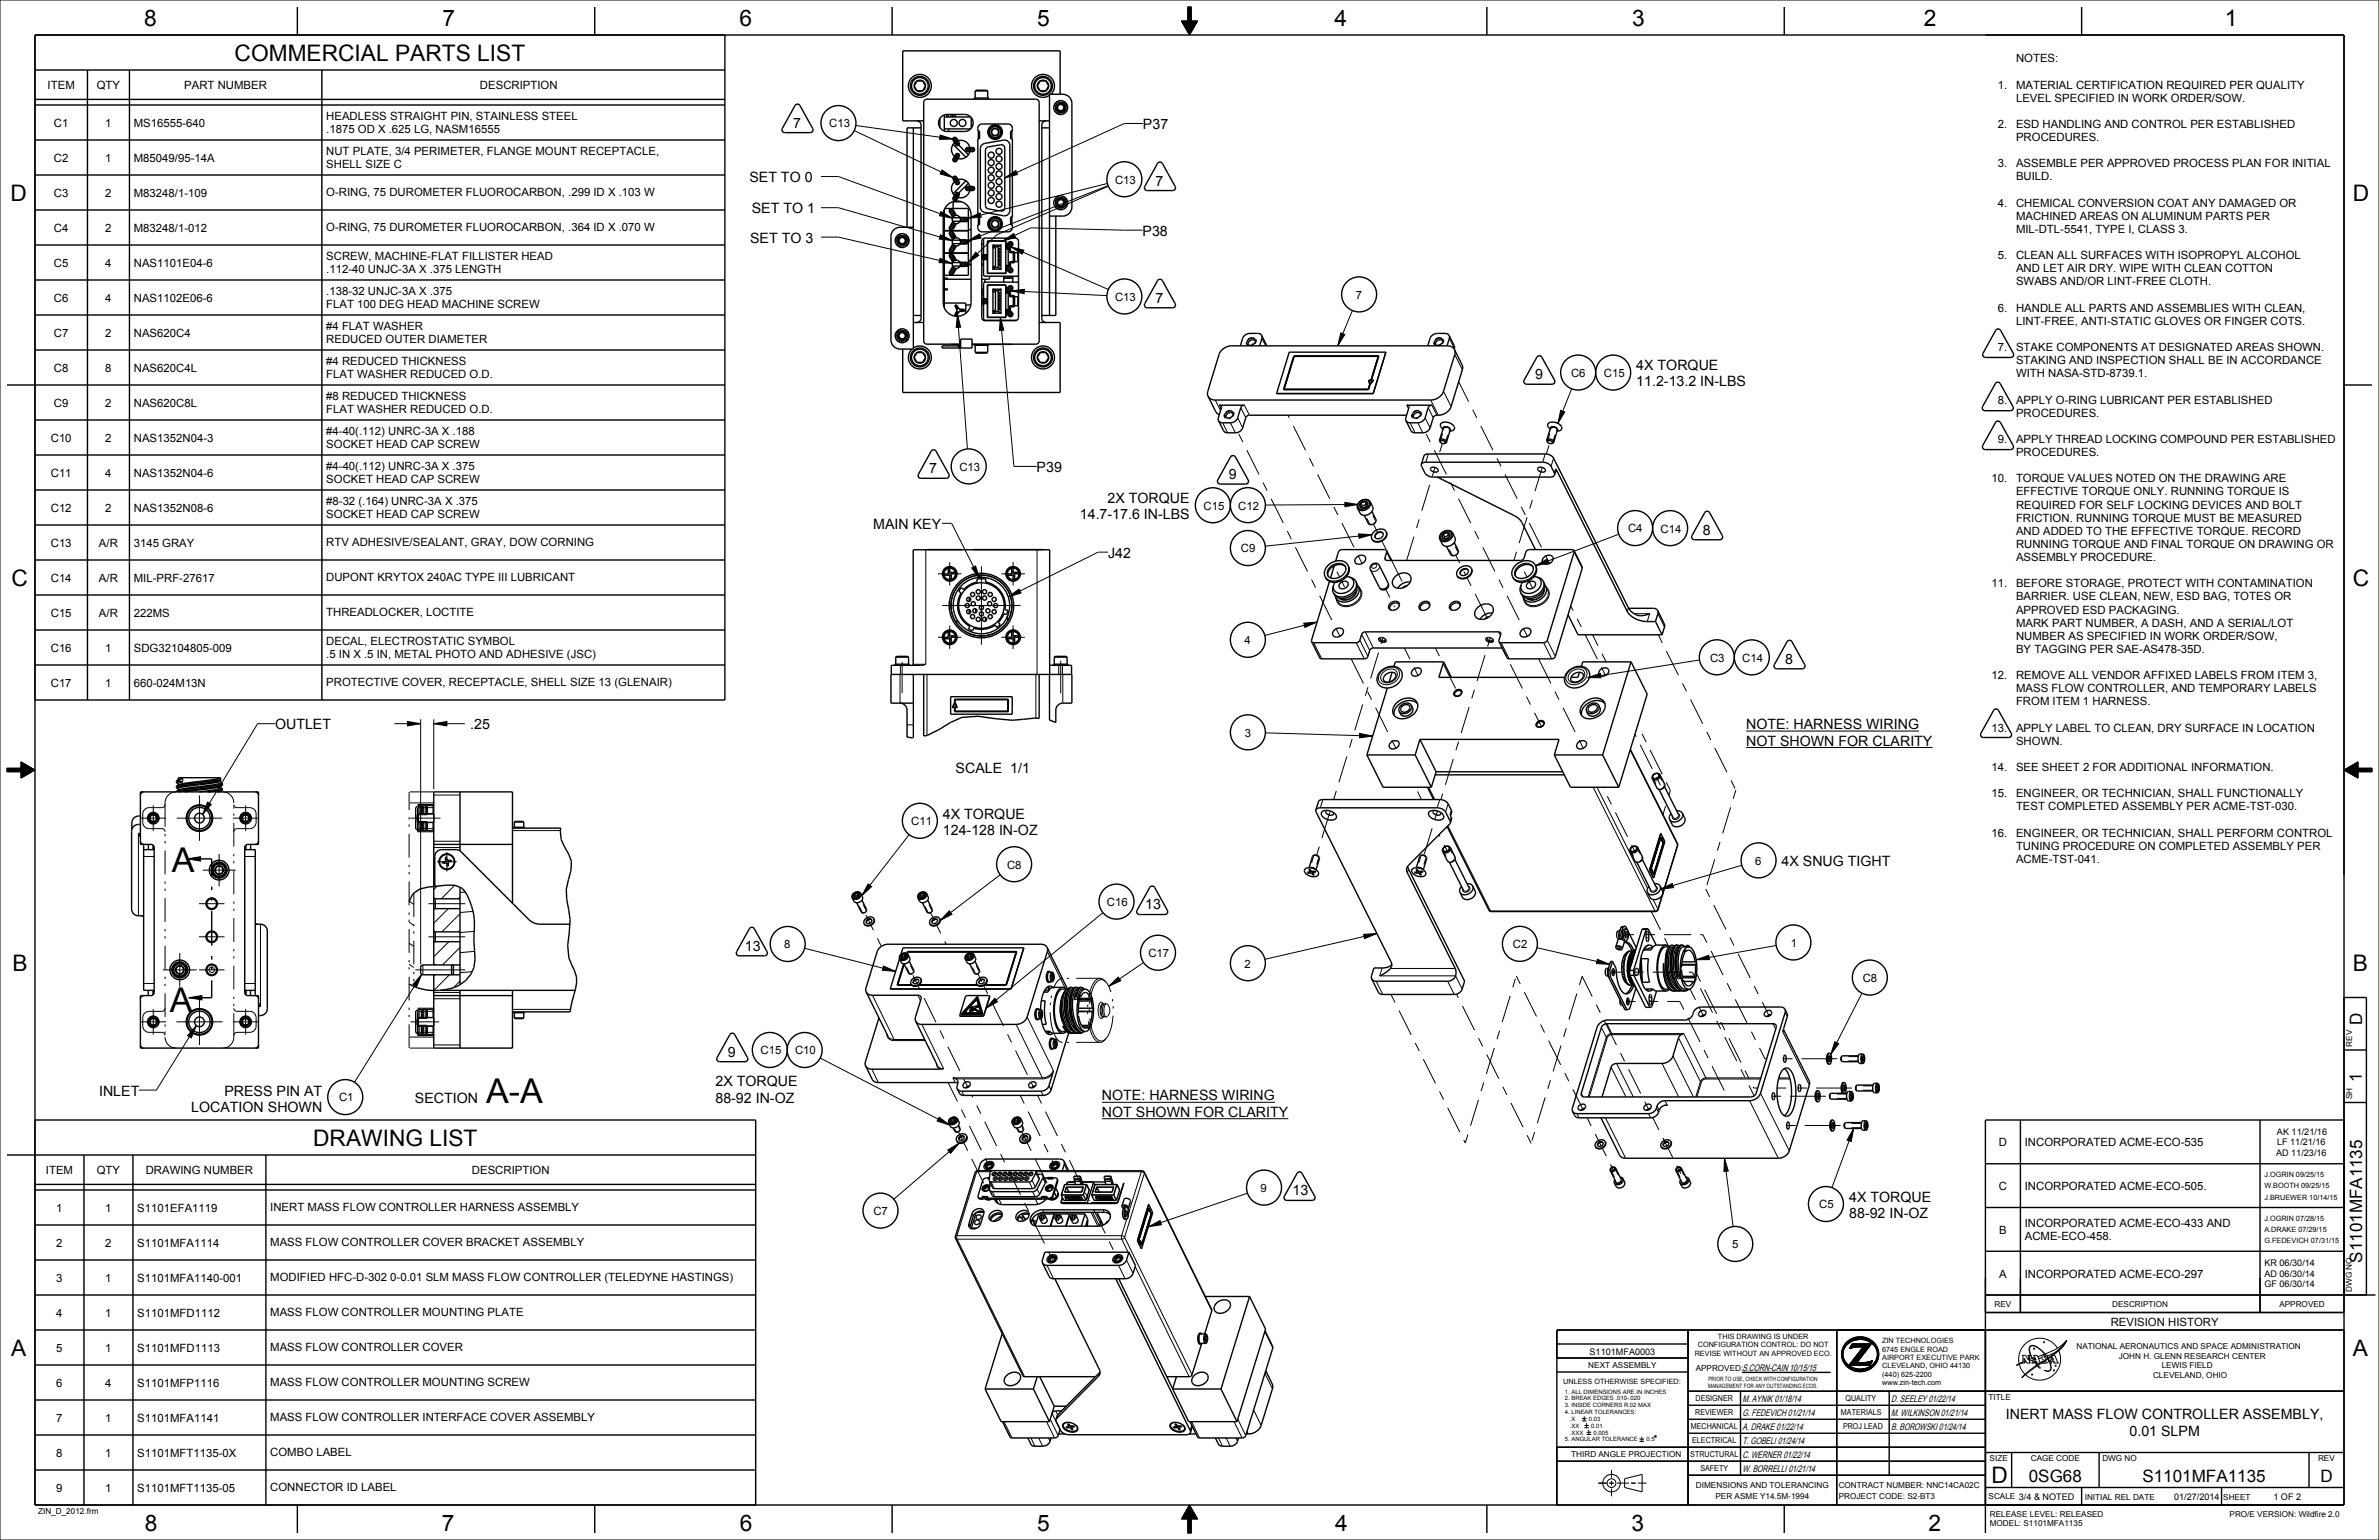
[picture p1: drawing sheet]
<svg xmlns="http://www.w3.org/2000/svg" width="864mm" height="559mm" viewBox="0 0 864 559" stroke-linecap="round" stroke-linejoin="round" font-family="sans-serif">
<defs><g id="words">
<g font-size="12.4">
<text x="62.4" y="316.4">A</text>
<text x="61.7" y="367.4">A</text>
<text x="176.4" y="400.1">A-A</text>
</g>
<g font-size="8.3">
<text x="52.4" y="9.5">8</text>
<text x="160.6" y="9.5">7</text>
<text x="268.5" y="9.5">6</text>
<text x="376.5" y="9.5">5</text>
<text x="484.4" y="9.5">4</text>
<text x="592.5" y="9.5">3</text>
<text x="698.4" y="9.5">2</text>
<text x="807.6" y="9.5">1</text>
<text x="85.2" y="22.2">COMMERCIAL PARTS LIST</text>
<text x="3.8" y="73">D</text>
<text x="854.1" y="73">D</text>
<text x="4.2" y="212.8">C</text>
<text x="854.1" y="212.7">C</text>
<text x="4.6" y="352.4">B</text>
<text x="854.1" y="352.4">B</text>
<text x="113.7" y="415.9">DRAWING LIST</text>
<text x="4.1" y="492.1">A</text>
<text x="854.1" y="492.1">A</text>
<text x="722.9" y="538.2">D</text>
<text x="52.5" y="555.6">8</text>
<text x="160.3" y="555.6">7</text>
<text x="268.5" y="555.6">6</text>
<text x="376.5" y="555.6">5</text>
<text x="484.7" y="555.6">4</text>
<text x="592.2" y="555.6">3</text>
<text x="700.1" y="555.6">2</text>
</g>
<g font-size="6.2">
<text x="857.4" y="371.9" transform="rotate(-90 857.4 371.9)">D</text>
<text x="857.4" y="392.6" transform="rotate(-90 857.4 392.6)">1</text>
<text x="857.4" y="458.2" transform="rotate(-90 857.4 458.2)">S1101MFA1135</text>
<text x="736.5" y="537.7">0SG68</text>
<text x="777.7" y="537.7">S1101MFA1135</text>
<text x="842.3" y="537.7">D</text>
</g>
<g font-size="5.2">
<text x="287.9" y="46.3">7</text>
<text x="414.9" y="46.8">P37</text>
<text x="272" y="66">SET TO 0</text>
<text x="419.5" y="67.3">7</text>
<text x="272.9" y="77.4">SET TO 1</text>
<text x="272.3" y="88">SET TO 3</text>
<text x="414.8" y="85.5">P38</text>
<text x="419.5" y="109.9">7</text>
<text x="557.2" y="137.6">9</text>
<text x="594" y="134.2">4X TORQUE</text>
<text x="594" y="140.1">11.2-13.2 IN-LBS</text>
<text x="337.4" y="171.7">7</text>
<text x="376.3" y="171.2">P39</text>
<text x="446" y="173.8">9</text>
<text x="402.1" y="182.4">2X TORQUE</text>
<text x="317" y="191.9">MAIN KEY</text>
<text x="392" y="188.4">14.7-17.6 IN-LBS</text>
<text x="618.2" y="194">8</text>
<text x="402.2" y="202.3">J42</text>
<text x="648.1" y="240.9">8</text>
<text x="99.9" y="264.6">OUTLET</text>
<text x="170.7" y="264.6">.25</text>
<text x="633.9" y="264.6">NOTE: HARNESS WIRING</text>
<text x="633.9" y="270.5">NOT SHOWN FOR CLARITY</text>
<text x="346.9" y="280.5">SCALE 1/1</text>
<text x="342.3" y="297.1">4X TORQUE</text>
<text x="342.3" y="303">124-128 IN-OZ</text>
<text x="646.7" y="314.2">4X SNUG TIGHT</text>
<text x="415.7" y="330">13</text>
<text x="270.4" y="345">13</text>
<text x="264.3" y="383.4">9</text>
<text x="259.7" y="394.2">2X TORQUE</text>
<text x="36" y="397.5">INLET</text>
<text x="81.5" y="397.5">PRESS PIN AT</text>
<text x="150.6" y="400.1">SECTION</text>
<text x="259.7" y="400.2">88-92 IN-OZ</text>
<text x="400" y="399.3">NOTE: HARNESS WIRING</text>
<text x="69.4" y="403.5">LOCATION SHOWN</text>
<text x="400" y="405.2">NOT SHOWN FOR CLARITY</text>
<text x="469.2" y="433.8">13</text>
<text x="671.3" y="436.1">4X TORQUE</text>
<text x="671.3" y="442">88-92 IN-OZ</text>
<text x="728.2" y="514.9">INERT MASS FLOW CONTROLLER ASSEMBLY,</text>
<text x="773.1" y="520.9">0.01 SLPM</text>
</g>
<g font-size="4.1">
<text x="731.8" y="22.6">NOTES:</text>
<text x="17.3" y="32.3">ITEM</text>
<text x="35.1" y="32.3">QTY</text>
<text x="66.9" y="32.3">PART NUMBER</text>
<text x="174.2" y="32.3">DESCRIPTION</text>
<text x="725.2" y="32.1">1.</text>
<text x="731.8" y="32.1">MATERIAL CERTIFICATION REQUIRED PER QUALITY</text>
<text x="731.8" y="36.9">LEVEL SPECIFIED IN WORK ORDER/SOW.</text>
<text x="19.6" y="46">C1</text>
<text x="38.2" y="46">1</text>
<text x="48.6" y="46">MS16555-640</text>
<text x="118.4" y="43.7">HEADLESS STRAIGHT PIN, STAINLESS STEEL</text>
<text x="301" y="46.3">C13</text>
<text x="725.2" y="46.4">2.</text>
<text x="731.8" y="46.4">ESD HANDLING AND CONTROL PER ESTABLISHED</text>
<text x="118.4" y="48.4">.1875 OD X .625 LG, NASM16555</text>
<text x="731.8" y="51.2">PROCEDURES.</text>
<text x="19.6" y="58.7">C2</text>
<text x="38.2" y="58.7">1</text>
<text x="48.6" y="58.7">M85049/95-14A</text>
<text x="118.4" y="56.4">NUT PLATE, 3/4 PERIMETER, FLANGE MOUNT RECEPTACLE,</text>
<text x="118.4" y="61.1">SHELL SIZE C</text>
<text x="725.2" y="60.7">3.</text>
<text x="731.8" y="60.7">ASSEMBLE PER APPROVED PROCESS PLAN FOR INITIAL</text>
<text x="731.8" y="65.5">BUILD.</text>
<text x="19.6" y="71.4">C3</text>
<text x="38.2" y="71.4">2</text>
<text x="48.6" y="71.4">M83248/1-109</text>
<text x="118.4" y="71">O-RING, 75 DUROMETER FLUOROCARBON, .299 ID X .103 W</text>
<text x="404.8" y="66.6">C13</text>
<text x="725.2" y="75">4.</text>
<text x="731.8" y="75">CHEMICAL CONVERSION COAT ANY DAMAGED OR</text>
<text x="118.4" y="83.7">O-RING, 75 DUROMETER FLUOROCARBON, .364 ID X .070 W</text>
<text x="731.8" y="79.8">MACHINED AREAS ON ALUMINUM PARTS PER</text>
<text x="19.6" y="84.1">C4</text>
<text x="38.2" y="84.1">2</text>
<text x="48.6" y="84.1">M83248/1-012</text>
<text x="731.8" y="84.5">MIL-DTL-5541, TYPE I, CLASS 3.</text>
<text x="118.4" y="94.5">SCREW, MACHINE-FLAT FILLISTER HEAD</text>
<text x="725.2" y="94.1">5.</text>
<text x="731.8" y="94.1">CLEAN ALL SURFACES WITH ISOPROPYL ALCOHOL</text>
<text x="19.6" y="96.8">C5</text>
<text x="38.2" y="96.8">4</text>
<text x="48.6" y="96.8">NAS1101E04-6</text>
<text x="118.4" y="99.2">.112-40 UNJC-3A X .375 LENGTH</text>
<text x="731.8" y="98.8">AND LET AIR DRY. WIPE WITH CLEAN COTTON</text>
<text x="118.4" y="107.2">.138-32 UNJC-3A X .375</text>
<text x="731.8" y="103.6">SWABS AND/OR LINT-FREE CLOTH.</text>
<text x="19.6" y="109.5">C6</text>
<text x="38.2" y="109.5">4</text>
<text x="48.6" y="109.5">NAS1102E06-6</text>
<text x="118.4" y="111.9">FLAT 100 DEG HEAD MACHINE SCREW</text>
<text x="404.8" y="109.2">C13</text>
<text x="492.1" y="108.4">7</text>
<text x="725.2" y="113.1">6.</text>
<text x="731.8" y="113.1">HANDLE ALL PARTS AND ASSEMBLIES WITH CLEAN,</text>
<text x="118.4" y="119.9">#4 FLAT WASHER</text>
<text x="731.8" y="117.9">LINT-FREE, ANTI-STATIC GLOVES OR FINGER COTS.</text>
<text x="19.6" y="122.2">C7</text>
<text x="38.2" y="122.2">2</text>
<text x="48.6" y="122.2">NAS620C4</text>
<text x="118.4" y="124.6">REDUCED OUTER DIAMETER</text>
<text x="725.2" y="127.4">7.</text>
<text x="731.8" y="127.4">STAKE COMPONENTS AT DESIGNATED AREAS SHOWN.</text>
<text x="19.6" y="134.9">C8</text>
<text x="38.2" y="134.9">8</text>
<text x="48.6" y="134.9">NAS620C4L</text>
<text x="118.4" y="132.6">#4 REDUCED THICKNESS</text>
<text x="118.4" y="137.3">FLAT WASHER REDUCED O.D.</text>
<text x="570.3" y="136.8">C6</text>
<text x="582.2" y="136.8">C15</text>
<text x="731.8" y="132.2">STAKING AND INSPECTION SHALL BE IN ACCORDANCE</text>
<text x="731.8" y="136.9">WITH NASA-STD-8739.1.</text>
<text x="19.6" y="147.6">C9</text>
<text x="38.2" y="147.6">2</text>
<text x="48.6" y="147.6">NAS620C8L</text>
<text x="118.4" y="145.3">#8 REDUCED THICKNESS</text>
<text x="725.2" y="146.4">8.</text>
<text x="731.8" y="146.4">APPLY O-RING LUBRICANT PER ESTABLISHED</text>
<text x="118.4" y="150">FLAT WASHER REDUCED O.D.</text>
<text x="731.8" y="151.2">PROCEDURES.</text>
<text x="18.4" y="160.3">C10</text>
<text x="38.2" y="160.3">2</text>
<text x="48.6" y="160.3">NAS1352N04-3</text>
<text x="118.4" y="158">#4-40(.112) UNRC-3A X .188</text>
<text x="725.2" y="160.7">9.</text>
<text x="731.8" y="160.7">APPLY THREAD LOCKING COMPOUND PER ESTABLISHED</text>
<text x="118.4" y="162.7">SOCKET HEAD CAP SCREW</text>
<text x="731.8" y="165.5">PROCEDURES.</text>
<text x="18.4" y="173">C11</text>
<text x="38.2" y="173">4</text>
<text x="48.6" y="173">NAS1352N04-6</text>
<text x="118.4" y="170.7">#4-40(.112) UNRC-3A X .375</text>
<text x="348.3" y="170.8">C13</text>
<text x="118.4" y="175.4">SOCKET HEAD CAP SCREW</text>
<text x="722.9" y="175">10.</text>
<text x="731.8" y="175">TORQUE VALUES NOTED ON THE DRAWING ARE</text>
<text x="731.8" y="179.8">EFFECTIVE TORQUE ONLY. RUNNING TORQUE IS</text>
<text x="18.4" y="185.7">C12</text>
<text x="38.2" y="185.7">2</text>
<text x="48.6" y="185.7">NAS1352N08-6</text>
<text x="118.4" y="183.4">#8-32 (.164) UNRC-3A X .375</text>
<text x="436.9" y="184.9">C15</text>
<text x="449.5" y="184.9">C12</text>
<text x="731.8" y="184.5">REQUIRED FOR SELF LOCKING DEVICES AND BOLT</text>
<text x="118.4" y="188.1">SOCKET HEAD CAP SCREW</text>
<text x="731.8" y="189.3">FRICTION. RUNNING TORQUE MUST BE MEASURED</text>
<text x="591" y="193.2">C4</text>
<text x="602.8" y="193.2">C14</text>
<text x="731.8" y="194.1">AND ADDED TO THE EFFECTIVE TORQUE. RECORD</text>
<text x="18.4" y="198.4">C13</text>
<text x="35.9" y="198.4">A/R</text>
<text x="48.6" y="198.4">3145 GRAY</text>
<text x="118.4" y="198">RTV ADHESIVE/SEALANT, GRAY, DOW CORNING</text>
<text x="450.4" y="200.5">C9</text>
<text x="731.8" y="198.8">RUNNING TORQUE AND FINAL TORQUE ON DRAWING OR</text>
<text x="731.8" y="203.6">ASSEMBLY PROCEDURE.</text>
<text x="18.4" y="211.1">C14</text>
<text x="35.9" y="211.1">A/R</text>
<text x="48.6" y="211.1">MIL-PRF-27617</text>
<text x="118.4" y="210.7">DUPONT KRYTOX 240AC TYPE III LUBRICANT</text>
<text x="722.9" y="213.1">11.</text>
<text x="731.8" y="213.1">BEFORE STORAGE, PROTECT WITH CONTAMINATION</text>
<text x="731.8" y="217.9">BARRIER. USE CLEAN, NEW, ESD BAG, TOTES OR</text>
<text x="18.4" y="223.8">C15</text>
<text x="35.9" y="223.8">A/R</text>
<text x="48.6" y="223.8">222MS</text>
<text x="118.4" y="223.4">THREADLOCKER, LOCTITE</text>
<text x="731.8" y="222.6">APPROVED ESD PACKAGING.</text>
<text x="731.8" y="227.4">MARK PART NUMBER, A DASH, AND A SERIAL/LOT</text>
<text x="451.7" y="233.7">4</text>
<text x="731.8" y="232.2">NUMBER AS SPECIFIED IN WORK ORDER/SOW,</text>
<text x="18.4" y="236.5">C16</text>
<text x="38.2" y="236.5">1</text>
<text x="48.6" y="236.5">SDG32104805-009</text>
<text x="118.4" y="234.2">DECAL, ELECTROSTATIC SYMBOL</text>
<text x="118.4" y="238.9">.5 IN X .5 IN, METAL PHOTO AND ADHESIVE (JSC)</text>
<text x="731.8" y="236.9">BY TAGGING PER SAE-AS478-35D.</text>
<text x="620.8" y="240.1">C3</text>
<text x="632.4" y="240.1">C14</text>
<text x="18.4" y="249.2">C17</text>
<text x="38.2" y="249.2">1</text>
<text x="48.6" y="249.2">660-024M13N</text>
<text x="118.4" y="248.8">PROTECTIVE COVER, RECEPTACLE, SHELL SIZE 13 (GLENAIR)</text>
<text x="722.9" y="246.5">12.</text>
<text x="731.8" y="246.5">REMOVE ALL VENDOR AFFIXED LABELS FROM ITEM 3,</text>
<text x="731.8" y="251.2">MASS FLOW CONTROLLER, AND TEMPORARY LABELS</text>
<text x="731.8" y="256">FROM ITEM 1 HARNESS.</text>
<text x="451.9" y="267.3">3</text>
<text x="722.9" y="265.5">13.</text>
<text x="731.8" y="265.5">APPLY LABEL TO CLEAN, DRY SURFACE IN LOCATION</text>
<text x="731.8" y="270.3">SHOWN.</text>
<text x="722.9" y="279.8">14.</text>
<text x="731.8" y="279.8">SEE SHEET 2 FOR ADDITIONAL INFORMATION.</text>
<text x="722.9" y="289.3">15.</text>
<text x="731.8" y="289.3">ENGINEER, OR TECHNICIAN, SHALL FUNCTIONALLY</text>
<text x="330.8" y="299.4">C11</text>
<text x="731.8" y="294.1">TEST COMPLETED ASSEMBLY PER ACME-TST-030.</text>
<text x="722.9" y="303.6">16.</text>
<text x="731.8" y="303.6">ENGINEER, OR TECHNICIAN, SHALL PERFORM CONTROL</text>
<text x="731.8" y="308.4">TUNING PROCEDURE ON COMPLETED ASSEMBLY PER</text>
<text x="365.6" y="315.2">C8</text>
<text x="637.1" y="313.8">6</text>
<text x="731.8" y="313.1">ACME-TST-041.</text>
<text x="401.8" y="328.7">C16</text>
<text x="284.7" y="344.1">8</text>
<text x="416.9" y="347.3">C17</text>
<text x="549.2" y="344.1">C2</text>
<text x="650.1" y="343.6">1</text>
<text x="451.7" y="351.1">2</text>
<text x="676.2" y="356.3">C8</text>
<text x="276.1" y="382.6">C15</text>
<text x="288.6" y="382.6">C10</text>
<text x="123.1" y="399.7">C1</text>
<text x="725.6" y="415.9">D</text>
<text x="735" y="415.9">INCORPORATED ACME-ECO-535</text>
<text x="16.7" y="426">ITEM</text>
<text x="35.1" y="426">QTY</text>
<text x="52.9" y="426">DRAWING NUMBER</text>
<text x="171.3" y="426">DESCRIPTION</text>
<text x="725.6" y="431.8">C</text>
<text x="735" y="431.8">INCORPORATED ACME-ECO-505.</text>
<text x="457.6" y="432.5">9</text>
<text x="20.4" y="439.7">1</text>
<text x="38.2" y="439.7">1</text>
<text x="49.8" y="439.7">S1101EFA1119</text>
<text x="98.1" y="439.3">INERT MASS FLOW CONTROLLER HARNESS ASSEMBLY</text>
<text x="317.1" y="440.9">C7</text>
<text x="660.4" y="438.5">C5</text>
<text x="725.7" y="447.7">B</text>
<text x="735" y="445.3">INCORPORATED ACME-ECO-433 AND</text>
<text x="20.4" y="452.4">2</text>
<text x="38.2" y="452.4">2</text>
<text x="49.8" y="452.4">S1101MFA1114</text>
<text x="98.1" y="452">MASS FLOW CONTROLLER COVER BRACKET ASSEMBLY</text>
<text x="628.8" y="453">5</text>
<text x="735" y="450.1">ACME-ECO-458.</text>
<text x="20.4" y="465.1">3</text>
<text x="38.2" y="465.1">1</text>
<text x="49.8" y="465.1">S1101MFA1140-001</text>
<text x="98.1" y="464.7">MODIFIED HFC-D-302 0-0.01 SLM MASS FLOW CONTROLLER (TELEDYNE HASTINGS)</text>
<text x="725.7" y="463.5">A</text>
<text x="735" y="463.5">INCORPORATED ACME-ECO-297</text>
<text x="20.4" y="477.8">4</text>
<text x="38.2" y="477.8">1</text>
<text x="49.8" y="477.8">S1101MFD1112</text>
<text x="98.1" y="477.4">MASS FLOW CONTROLLER MOUNTING PLATE</text>
<text x="766.2" y="481">REVISION HISTORY</text>
<text x="20.4" y="490.5">5</text>
<text x="38.2" y="490.5">1</text>
<text x="49.8" y="490.5">S1101MFD1113</text>
<text x="98.1" y="490.1">MASS FLOW CONTROLLER COVER</text>
<text x="20.4" y="503.2">6</text>
<text x="38.2" y="503.2">4</text>
<text x="49.8" y="503.2">S1101MFP1116</text>
<text x="98.1" y="502.8">MASS FLOW CONTROLLER MOUNTING SCREW</text>
<text x="20.4" y="515.9">7</text>
<text x="38.2" y="515.9">1</text>
<text x="49.8" y="515.9">S1101MFA1141</text>
<text x="98.1" y="515.5">MASS FLOW CONTROLLER INTERFACE COVER ASSEMBLY</text>
<text x="20.4" y="528.6">8</text>
<text x="38.2" y="528.6">1</text>
<text x="49.8" y="528.6">S1101MFT1135-0X</text>
<text x="98.1" y="528.2">COMBO LABEL</text>
<text x="20.4" y="541.3">9</text>
<text x="38.2" y="541.3">1</text>
<text x="49.8" y="541.3">S1101MFT1135-05</text>
<text x="98.1" y="540.9">CONNECTOR ID LABEL</text>
</g>
<g font-size="3.4">
<text x="632.5" y="497.6">S.CORN-CAIN 10/15/15</text>
<text x="632.5" y="508.7">M. AYNIK 01/18/14</text>
<text x="686.5" y="508.7">D. SEELEY 01/22/14</text>
<text x="632.5" y="513.8">G. FEDEVICH 01/21/14</text>
<text x="686.5" y="513.8">M. WILKINSON 01/21/14</text>
<text x="632.5" y="518.8">A. DRAKE 01/22/14</text>
<text x="686.5" y="518.8">B. BOROWSKI 01/24/14</text>
<text x="632.5" y="523.9">T. GOBELI 01/24/14</text>
<text x="632.5" y="529">C. WERNER 01/22/14</text>
<text x="632.5" y="534.1">W. BORRELLI 01/21/14</text>
</g>
<g font-size="3.3">
<text x="826.6" y="411.8">AK 11/21/16</text>
<text x="826.2" y="419.4">AD 11/23/16</text>
<text x="826.6" y="415.6">LF 11/21/16</text>
<text x="822" y="459.4">KR 06/30/14</text>
<text x="822" y="463.2">AD 06/30/14</text>
<text x="822" y="467">GF 06/30/14</text>
<text x="577" y="491.5">S1101MFA0003</text>
<text x="789.2" y="544.2">01/27/2014</text>
<text x="825.3" y="544.2">1 OF 2</text>
</g>
<g font-size="3">
<text x="853.8" y="379.9" transform="rotate(-90 853.8 379.9)">REV</text>
<text x="853.9" y="398.9" transform="rotate(-90 853.9 398.9)">SH</text>
<text x="853.8" y="468.8" transform="rotate(-90 853.8 468.8)">DWG NO</text>
<text x="724" y="474.2">REV</text>
<text x="766.7" y="474.2">DESCRIPTION</text>
<text x="827.4" y="474.2">APPROVED</text>
<text x="753.8" y="489.6">NATIONAL AERONAUTICS AND SPACE ADMINISTRATION</text>
<text x="576.6" y="496.5">NEXT ASSEMBLY</text>
<text x="615.5" y="497.6">APPROVED:</text>
<text x="769.2" y="493">JOHN H. GLENN RESEARCH CENTER</text>
<text x="784.7" y="496.5">LEWIS FIELD</text>
<text x="781.6" y="499.9">CLEVELAND, OHIO</text>
<text x="615.5" y="508.5">DESIGNER</text>
<text x="670" y="508.5">QUALITY</text>
<text x="721.9" y="508">TITLE</text>
<text x="615.4" y="513.6">REVIEWER</text>
<text x="668.3" y="513.6">MATERIALS</text>
<text x="613.8" y="518.7">MECHANICAL</text>
<text x="669" y="518.7">PROJ LEAD</text>
<text x="614.3" y="523.8">ELECTRICAL</text>
<text x="570.4" y="528.8">THIRD ANGLE PROJECTION</text>
<text x="613.6" y="528.8">STRUCTURAL</text>
<text x="617.3" y="533.9">SAFETY</text>
<text x="722.3" y="530.2">SIZE</text>
<text x="737.2" y="530.2">CAGE CODE</text>
<text x="763.2" y="530.2">DWG NO</text>
<text x="841.5" y="530">REV</text>
<text x="615.6" y="539.8">DIMENSIONS AND TOLERANCING</text>
<text x="667.5" y="539.8">CONTRACT NUMBER: NNC14CA02C</text>
<text x="622.7" y="543.9">PER ASME Y14.5M-1994</text>
<text x="667.5" y="543.9">PROJECT CODE: S2-BT3</text>
<text x="721.9" y="544.1">SCALE 3/4 &amp; NOTED</text>
<text x="756.8" y="544.1">INITIAL REL DATE</text>
<text x="807.1" y="544.2">SHEET</text>
<text x="13.8" y="549.5">ZIN_D_2012.frm</text>
<text x="722.3" y="550.4">RELEASE LEVEL: RELEASED</text>
<text x="809.3" y="550.4">PRO/E VERSION: Wildfire 2.0</text>
<text x="722.3" y="553.8">MODEL: S1101MFA1135</text>
</g>
<g font-size="2.6">
<text x="822" y="427.2">J.OGRIN 09/25/15</text>
<text x="822" y="431.2">W.BOOTH 09/25/15</text>
<text x="822" y="435.3">J.BRUEWER 10/14/15</text>
<text x="822" y="443">J.OGRIN 07/28/15</text>
<text x="822" y="447.1">A.DRAKE 07/29/15</text>
<text x="822" y="451.2">G.FEDEVICH 07/31/15</text>
<text x="623.6" y="485.8">THIS DRAWING IS UNDER</text>
<text x="615.2" y="491.9">REVISE WITHOUT AN APPROVED ECO.</text>
<text x="616.3" y="488.9">CONFIGURATION CONTROL: DO NOT</text>
<text x="683.3" y="487.4">ZIN TECHNOLOGIES</text>
<text x="683.3" y="490.5">6745 ENGLE ROAD</text>
<text x="683.3" y="493.5">AIRPORT EXECUTIVE PARK</text>
<text x="683.3" y="496.6">CLEVELAND, OHIO 44130</text>
<text x="567.5" y="502.3">UNLESS OTHERWISE SPECIFIED:</text>
<text x="683.3" y="499.6">(440) 625-2200</text>
<text x="683.3" y="502.7">www.zin-tech.com</text>
</g>
<g font-size="2.1">
<text x="620.1" y="503.5">MANAGEMENT FOR ANY OUTSTANDING ECOS.</text>
<text x="620.2" y="501">PRIOR TO USE, CHECK WITH CONFIGURATION</text>
<text x="568.1" y="505.7">1. ALL DIMENSIONS ARE IN INCHES</text>
<text x="568.1" y="508.2">2. BREAK EDGES .010-.020</text>
<text x="568.1" y="510.6">3. INSIDE CORNERS R.02 MAX</text>
<text x="568.1" y="513.1">4. LINEAR TOLERANCES:</text>
<text x="569.9" y="515.6">.X</text>
<text x="576.8" y="515.6">0.03</text>
<text x="569.9" y="518.1">.XX</text>
<text x="569.9" y="520.5">.XXX</text>
<text x="577.6" y="518.1">0.01</text>
<text x="578.5" y="520.5">0.005</text>
<text x="568.1" y="523">5. ANGULAR TOLERANCE</text>
<text x="597.7" y="523">0.5</text>
</g>
</g></defs>
<g fill="#000">
<path d="M431.2 2.5h1.2v5.1h2.3l-2.9 5.1-2.9-5.1h2.3zM341.3 49l4.6 1.4-4.8 .2zM341.5 76.8l4.2 2.4-4.7-.9zM342 61.7l3.9 2.7-4.6-1.3zM351.4 79.2l4.4-1.9 .4 1.5zM364.7 64.6l4-2.7 .7 1.4zM341.2 93.7l4.5 1.9-4.8-.3zM341.4 85.2l4.3 2.1-4.8-.6zM354.2 91.5l1.1 1.2-3.9 2.7zM351.4 87.4l4.2-2.5 .5 1.5zM364 87.5l4-2.8 .7 1.5zM367 89.6l4.7 1.2-.6 1.4z"/>
<path d="M347.6 114l1.1 4.7-1.6 .1zM363.2 115.1l1.2 4.7-1.6 .1zM367.1 105.5l4.8-.5-.1 1.6zM486.7 120.8l1.5 .6-2.6 4.1zM566.6 148.9l1.4 .6-2.5 4.1zM488.2 182.3l4.8 .8-4.8 .8zM493.2 193.7l4.8 .3-4.6 1.3zM352.7 206.1l1.5-.7 1.4 4.6zM366 216.6l3.9-2.8 .7 1.4zM557.4 205.3l4.2-2.5 .6 1.5zM473.3 226.1l4.8-.4-4.4 2zM576.4 245.9l4.5-1.5 .3 1.5z"/>
<path d="M147.9 261.8l4.8 .8-4.8 .8zM157.5 262.6l4.7-.8v1.6zM493.6 266.1l4.7 1-4.8 .6zM850.9 279.4l5.1-2.9v2.3h5.1v1.2h-5.1v2.3zM2.5 278.8h5.1v-2.3l5.1 2.9-5.1 2.9v-2.3h-5.1zM75.3 291.1l1.4 .8-3.1 3.6zM68 311.6l4.8-.7v1.5zM315.1 320.7l1.3 1-3.5 3.3zM344.6 330.5l1 1.3-4.3 2.2zM495 339l4.8-.3-4.4 1.9zM602.7 322.7l4.3-2.1 .5 1.5zM153.1 353.6l-1.9 4.5-1.3-.9z"/>
<path d="M320.7 350.5l4.4 2-4.8-.4zM402.5 357.9l3.5-3.4 .9 1.4zM579.9 348.1l4.4 1.8-4.8-.3zM615.7 348.3l4.6-1.7 .3 1.6zM68.5 362l4.8-.8v1.6zM71.3 372.1l-1.9 4.5-1.3-.8zM361.1 362.2l1 1.3-4.2 2.4zM666 378l1.5 .7-2.9 3.9zM340.9 405.4l3.9 2.9-4.6-1.5zM344 417.3l4.2-2.5-3.1 3.7zM672.9 409.5l-.9 4.7-1.5-.5zM626 420.3l1.4 4.6-1.6 .2z"/>
<path d="M416.9 445.2l4.2-2.3 .5 1.5zM668.5 491.4l.5-.4 .1 1.2 .5 1.5-.4 .5zM668.9 489.1l1-.4-.9 2.3-.5 .4zM669.2 494.2l.4-.5 1.1 1.4-.4 .6zM669.7 487.8l1.7-.6-1.5 1.5-1 .4zM670.7 495.1l2.3 1.3-1.1 .5-1.6-1.2zM672.3 487.8h6.9zM675.9 489.3h2.1l-3.9 5.1h-2.1zM670.3 487.1l.7-.7 3.8-.4-1.8 .4-3.3 1.4zM671.7 488.7h2l-2.2 .6zM671.7 488.7h2zM672 494.4h2.1z"/>
<path d="M671.9 494.5h2.2zM671.9 496.9l1.1-.5 1.8 .4 3.9 .1a7.2 7.2 0 0 1-6.8 0zM671.8 488.7h3.2zM671 486.4a6.7 6.7 0 0 1 7.7-.6 6.7 6.7 0 0 1 3.2 7l-.3 .9-.9 .4a5.2 5.2 0 0 0-4.1-7.9l-1.8-.2zM671.9 494.5l7.6-.4-.7 1.3h-7.5zM671.3 495.4h7.4zM671.3 495.4h7.5zM672.2 487.8h7l-1.2 1.5h-2.1l.4-.6h-4.5zM679.4 493.9l.3-.1zM678.6 494.1l1.1-.2-.2 .2zM679.4 493.9h.3zM675.7 496.8a6.3 6.3 0 0 0 5-2.7l.9-.4-1.4 2-1.5 1.2z"/>
<path d="M431.8 546.1l2.9 5.1h-2.3v5.1h-1.2v-5.1h-2.3z"/>
</g>
<g fill="none" stroke="#000" stroke-width=".36">
<path d="M0 0h863.6v558.8h-863.6zM431.2 2.5h1.2v5.1h2.3l-2.9 5.1-2.9-5.1h2.3zM310.1 47.4l35.8 17M310.7 45.5l35.2 4.9M341.3 49l4.6 1.4-4.8 .2zM346.6 49.8l-.7 .7M346.9 49.9l-1 .9M347.1 50l-1 1.1M347.3 50.2l-1.1 1.2M347.4 58.2l-.5 .5M347.5 50.5l-1.2 1.1M347.6 55.7l-1.2 1.2"/>
<path d="M347.6 50.7l-1.1 1.1M347.7 51l-1.1 1.1M347.9 51.2l-1.1 1.1M347.9 55.8l-2 1.9M347.9 57.3l-1.4 1.4M348 51.4l-1.1 1.1M348.1 56l-2.2 2.1M348.2 51.7l-1.1 1M348.2 52.4l-.4 .4M348.2 56.2l-2.2 2.2M348.3 52l-.9 .8M348.3 56.6l-2.1 2"/>
<path d="M351.3 53.5l-.8 .8M351.7 53.5l-1.1 1.1M352.1 53.5l-1.3 1.3M352.4 53.5l-1.4 1.5M352.8 53.5l-1.5 1.5M353.2 53.5l-1.5 1.5M353.5 53.6l-1.4 1.4M353.6 53.8l-1.2 1.2M353.7 54.5l-.4 .5M353.8 54.1l-1 .9M414.9 44.8h-6.7l-43.5 19.8M298 75.4h6.4l41.3 11.9"/>
<path d="M298 64.1h6.4l41.3 15.1M341.5 76.8l4.2 2.4-4.7-.9zM342 61.7l3.9 2.7-4.6-1.3zM345.4 75.8l-.8 .8M345.7 75.9l-1 1M345.9 76.1l-1.1 1M346.1 76.3l-1.1 1.1M346.2 76.5l-1.1 1.1M346.4 76.8l-1.1 1.1M346.5 77l-1.1 1.1M346.6 64l-.7 .6M346.7 77.2l-1.2 1.2"/>
<path d="M346.8 77.5l-1.1 1.1M346.9 64l-1 1M346.9 77.7l-1.1 1.1M347.1 78l-.3 .2M347.1 64.2l-1 1M347.3 64.4l-1.1 1.1M347.4 72.3l-.5 .5M347.5 64.6l-1.2 1.1M347.6 69.8l-1.2 1.2M347.6 64.8l-1.1 1.2M347.7 65.1l-1.1 1.1M347.9 65.3l-1.1 1.1"/>
<path d="M347.9 69.9l-2 1.9M347.9 71.4l-1.4 1.4M348 65.6l-1.1 1.1M348.1 70.1l-2.2 2.1M348.2 65.8l-1.1 1.1M348.2 66.5l-.4 .4M348.2 70.3l-2.2 2.2M348.3 66.1l-.9 .9M348.3 70.7l-2.1 2M348.8 78.9l-.2 .2M349.2 78.9l-.6 .6M349.6 78.9l-1 .9"/>
<path d="M350 78.9l-1.5 1.5M350.4 78.9l-1.6 1.5M350.7 78.9l-1.5 1.5M351 79l-1.4 1.4M351.3 79.1l-1.3 1.3M351.3 67.6l-.8 .8M351.4 79.2l4.4-1.9 .4 1.5zM351.4 79.3l-1 1.1M351.5 79.6l-.8 .8M351.7 67.6l-1.1 1.1M352.1 67.6l-1.3 1.3M352.4 67.6l-1.4 1.5"/>
<path d="M352.8 67.6l-1.5 1.6M353.2 67.7l-1.5 1.5M353.5 67.8l-1.4 1.4M353.6 68l-1.2 1.2M353.7 68.6l-.4 .5M353.8 68.2l-1 1M364.7 64.6l4-2.7 .7 1.4zM402 66.6l-50.6 12.6M402.3 67.4l-50.9 20-1.2 1.1M402.3 67.6l-40.5 17.6-10.4 10.2M298 86h6.4l41.3 9.6M341.2 93.7l4.5 1.9-4.8-.3z"/>
<path d="M341.4 85.2l4.3 2.1-4.8-.6zM345.2 92.1l-.6 .5M345.3 83.9l-.7 .7M345.6 92.1l-1 .9M345.6 84l-.9 .9M345.8 92.2l-1 1.1M345.9 84.1l-1.1 1.1M345.9 96.7l-.2 .2M346 88.6l-.4 .4M346 80.6l-.6 .6M346 92.4l-1.1 1.1M346.1 84.3l-1.2 1.1"/>
<path d="M346.1 96.9l-.9 .9M346.1 91.2l-.4 .4M346.1 88.8l-1.1 1.1M346.1 92.6l-1.1 1.1M346.2 80.8l-1.3 1.3M346.2 84.6l-1.1 1.1M346.2 99l-.7 .7M346.3 97.1l-1.6 1.6M346.3 92.9l-1.1 1.1M346.3 84.8l-1.1 1.1M346.3 89l-1.6 1.7M346.4 80.9l-1.8 1.8"/>
<path d="M346.4 93.1l-1.1 1.1M346.4 82.4l-1.1 1.1M346.5 85.1l-1.1 1.1M346.5 97.2l-1.9 1.9M346.6 93.4l-1.1 1.1M346.6 89.1l-2 2M346.6 90.3l-1.4 1.3M346.6 85.3l-1.1 1.1M346.7 81.1l-2 1.9M346.7 93.6l-1.1 1.1M346.7 85.5l-1.1 1.2M346.8 98.1l-1.6 1.6"/>
<path d="M346.8 97.3l-2.1 2.1M346.8 93.8l-1.1 1.2M346.9 89.2l-2.1 2.1M346.9 85.8l-1.1 1.1M347 81.5l-2 1.9M347 81.1l-2.2 2.2M347 94.1l-.5 .5M347 86l-.3 .4M347.1 97.4l-2.2 2.2M347.1 89.4l-2.1 2.1M347.1 94.3l-.1 .1M348.6 95.1l-.1 .1"/>
<path d="M348.7 87l-.2 .2M349 95.1l-.4 .4M349.1 87l-.5 .5M349.4 95.1l-.7 .8M349.5 87l-.8 .8M349.7 95.1l-1.1 1.2M349.9 87l-1.3 1.3M350.1 95.1l-1.5 1.6M350.2 87l-1.5 1.5M350.5 95.1l-1.5 1.6M350.6 87l-1.5 1.5M350.9 95.2l-1.5 1.5"/>
<path d="M351 87.1l-1.5 1.4M351.2 95.3l-1.5 1.4M351.2 87.2l-1.3 1.3M351.3 95.4l-1.2 1.3M351.4 87.4l4.2-2.5 .5 1.5zM351.4 88.1l-.3 .4M351.5 95.7l-1 1M351.5 96.1l-.6 .5M351.5 87.7l-.9 .8M354.2 91.5l1.1 1.2-3.9 2.7zM357 92.4l-.6 .6M357.3 92.4l-.9 1"/>
<path d="M357.7 92.4l-1.3 1.3M358.1 92.4l-1.6 1.6M358.4 92.4l-1.7 1.7M358.5 92.7l-1.5 1.5M358.5 93.1l-1.1 1.1M358.5 93.4l-.8 .8M358.5 93.8l-.4 .4M358.5 94.1l-.1 .1M364 87.5l4-2.8 .7 1.5zM365.2 96.4l-.1 .1M365.6 96.4l-.5 .5M366 96.4l-.9 .8"/>
<path d="M366.3 96.4l-1.2 1.2M366.5 96.5l-1.2 1.3M366.7 96.7l-1.3 1.3M366.7 87.7l-1.6 1.6M366.9 96.9l-1.3 1.2M367 89.6l4.7 1.2-.6 1.4zM367 89.6l35.3 15.4M367.1 87.7l-2 2M367.1 97.1l-1.3 1.2M367.2 97.2l-1.2 1.3M367.3 87.8l-2.2 2.2M367.4 97.4l-1.2 1.3"/>
<path d="M367.5 88l-2.3 2.3M367.5 89.1l-1.2 1.2M367.6 97.6l-1.2 1.2M367.6 88.2l-2 2.1M367.7 98.3l-.7 .6M367.7 97.9l-1.1 1M367.7 88.5l-1.7 1.8M414.8 83.5l-40.6-.8-10.2 4.8M347 110.7l-.3 .3M347.2 110.7l-.5 .5M347.3 110.8l-.5 .5M347.4 110.9l-.6 .5"/>
<path d="M347.4 112.9l-.2 .2M347.5 114.2l-.3 .3M347.5 111l-.6 .5M347.5 113l-.6 .6M347.5 111.1l-.5 .6M347.6 114l1.1 4.7-1.6 .1zM347.6 114l3.6 48.9M347.6 111.2l-.6 .6M347.6 113.1l-.9 .9M347.7 111.3l-.6 .6M347.7 113.8l-.7 .7M347.7 113.2l-1 1"/>
<path d="M347.7 111.5l-.5 .5M347.8 111.6l-.6 .5M347.9 111.7l-.6 .6M347.9 113.2l-1.1 1.2M347.9 111.8l-.1 .2M348 113.3l-1.1 1.1M348.5 112.2v.1M348.7 112.2l-.2 .2M348.9 112.2l-.3 .3M349.1 112.2l-.5 .5M349.3 112.2l-.8 .8M349.5 112.2l-.8 .8"/>
<path d="M349.6 112.2l-.7 .8M349.8 112.3l-.7 .7M350 112.3l-.7 .7M350 112.4l-.5 .6M350.1 112.8l-.2 .1M350.1 112.5l-.5 .5M356.7 108.5l-.3 .3M357.2 108.4l-.8 .8M357.5 108.4l-1.1 1.1M357.9 108.4l-1.5 1.5M358.2 108.4l-1.6 1.7M358.5 108.5l-1.7 1.7"/>
<path d="M358.5 108.9l-1.3 1.3M358.5 109.2l-1 1M358.5 109.6l-.6 .6M358.5 109.9l-.2 .3M363.2 115.1l1.2 4.7-1.6 .1zM363.2 115.1l4.9 54.1h8.2M365.4 112.3l-.3 .4M365.8 112.3l-.7 .7M366.2 112.3l-1.1 1.1M366.4 112.4l-1.2 1.3M366.5 103.7l-1.4 1.4M366.6 112.6l-1.2 1.3"/>
<path d="M366.8 112.8l-1.3 1.2M366.9 103.7l-1.8 1.8M367 113l-1.3 1.2M367.1 105.5l4.8-.5-.1 1.6zM367.1 105.5l34.7 1.8M367.2 113.1l-1.3 1.3M367.2 103.8l-2.1 2M367.3 113.3l-1.2 1.3M367.4 103.9l-2.3 2.3M367.5 113.5l-1.2 1.2M367.6 104.1l-2.2 2.1M367.6 113.7l-1.1 1.2"/>
<path d="M367.7 104.7l-1.6 1.5M367.7 104.4l-1.9 1.8M367.7 114l-.9 .9M490.9 112.7l-5.3 12.8M452.4 124.3h.1M452.4 124.3v.3M452.4 124.5h.1M452.4 124.6h.1M452.4 124.6v.1M452.4 124.6l.1 .2M452.5 124.8h.1M452.5 124.8v.1"/>
<path d="M452.5 124.9l.1 .2M452.6 125.1h.1M452.6 125.1l.2 .1M453 123.1h.1M453.3 122.9h.1M453.3 122.9l-.3 .2M453.6 122.7l-.3 .2M453.6 122.7h.1M453.9 122.6h.1M454 122.6l-.4 .1M454 122.6h.1M454.1 122.6h-.1"/>
<path d="M454.3 122.5h-.1M454.3 125.4l-.2 .1M454.3 125.4h.1M454.3 122.5l-.3 .1M454.3 125.4v.1M454.3 122.5h.1M454.4 122.5h-.1M454.4 122.5h.1M454.6 125.4h.1M454.6 125.4h-.3M454.7 122.5h-.4M454.7 122.5h.1"/>
<path d="M454.8 125.2l-.2 .1M454.8 125.2v.1M454.8 122.5h.1M454.9 122.5h.1M454.9 125.2h-.1M455 122.5h.1M455 125.2h-.2M455.1 122.5h.1M455.7 124.6h-.1M455.7 124.5l-.2 .3M455.7 124.5h.1M455.8 124.4h.1"/>
<path d="M455.9 124.2h.1M455.9 124.2l-.1 .3M456 123.2h.1M456 123.2v.3M456 123.2v.2M456 123.2v.1M456 123.9l-.1 .2M456 123.9h.1M456 123.8h.1M456.1 123.5l-.1 .3M456.1 123.5l-.1 .2M456.1 123.5h.1"/>
<path d="M458.1 122.8l1.3 2.7M486.7 120.8l1.5 .6-2.6 4.1zM520.4 124.3h.1M520.4 124.3v.3M520.4 124.5v.1M520.4 124.6h.1M520.4 124.6l.1 .2M520.5 124.8v.1M520.5 124.9h.1M520.5 124.9l.2 .2M520.7 125.1h.1M520.7 125.1l.1 .1"/>
<path d="M521 123.1h.1M521.3 122.9l-.3 .2M521.3 122.9h.1M521.5 122.8l-.2 .1M521.6 122.7l-.3 .2M521.7 122.7h.1M521.9 122.6l-.3 .1M522 122.6l-.3 .1M522 122.6h.1M522.1 122.6h-.1M522.3 122.5h.1M522.4 125.4l-.3 .1"/>
<path d="M522.4 125.4l-.1 .1M522.4 122.5l-.4 .1M522.4 125.4h.1M522.4 122.5h.1M522.6 125.4h-.2M522.6 125.4h.1M522.7 122.5h-.3M522.9 125.3h-.1M522.9 125.2l-.3 .1M522.9 122.5h.1M522.9 122.5h.2M522.9 125.2h.1"/>
<path d="M523 122.5h.1M523 125.2h-.1M523.1 122.5h.1M523.5 124.8h.1M523.7 124.6h.1M523.8 124.5l-.3 .3M523.8 124.5h.1M523.8 124.4v.1M524 124.2l-.1 .1M524 124.2l-.2 .3M524 124.2h.1M524 123.2h.1"/>
<path d="M524 123.3l.1 .2M524 123.3h.1M524.1 123.9l-.1 .3M524.1 123.9h.1M524.1 123.8l-.1 .2M524.1 123.8h.1M524.1 123.5h.1M524.1 123.5v.1M524.1 123.5v.3M524.1 123.5v.2M526.1 122.8l1.8 3.6M528.1 128.6l2.7 5.6"/>
<path d="M441.2 145.2l1.9 3.8M442.6 147l.7 1.3M443.8 153.4l1.8 3.6M444.3 150.7v.3M444.3 150.7h.1M444.3 150.9h.1M444.3 151h.1M444.3 151l.1 .2M444.3 150.6v.1M444.3 150.5v.2M444.4 151.2v.1M444.4 151.3l.2 .2"/>
<path d="M444.6 151.5h.1M444.6 151.5l.2 .2M444.7 151.6l.1 .1M444.8 151.7h.1M445.2 149.3v.1M445.2 149.3l-.2 .2M445.2 149.3h.1M445.5 149.2l-.3 .1M445.5 149.1h.1M445.5 149.1l-.3 .2M445.6 149.1h.1M445.7 151.9h.1"/>
<path d="M445.8 151.9h-.1M445.8 151.9h.1M445.9 149l-.3 .1M445.9 149h.1M446 149h-.1M446.2 151.9h-.2M446.3 148.9l-.4 .1M446.3 151.9h-.1M446.3 148.9h.1M446.3 151.8v.1M446.5 151.8h.1M446.5 151.8h-.2"/>
<path d="M446.6 148.9h-.3M446.6 148.9h.1M446.6 153.4l1.9 3.6M446.8 151.7l-.3 .1M446.8 151.7h-.1M446.8 148.9h.1M446.8 148.9h.2M446.9 151.6l-.1 .1M447 148.9h.1M447.4 151.2h.1M447.7 150.9h.1M447.7 150.9l-.3 .3"/>
<path d="M447.8 150.8l-.1 .1M447.8 150.6l-.1 .3M447.8 150.6h.1M447.9 150.6h-.1M447.9 150.6h.1M447.9 149.6h.1M447.9 150.4v.2M447.9 149.7l.1 .2M447.9 149.7h.1M448 150.3l-.1 .3M448 150.3h.1M448 150v.1"/>
<path d="M448 150v.3M448 150h.1M449.3 151.6l1.8 3.6M450.4 147.9l1.8 3.7M451.7 147l1.9 3.7M510.7 147l.6 1.3M511.9 153.4l1.8 3.6M512.4 150.7v.3M512.4 150.7h.1M512.4 151h.1M512.4 151v.1M512.4 150.6v.1"/>
<path d="M512.4 151v.3M512.4 150.4v.3M512.4 150.4v.1M512.4 150.4h.1M512.4 151.3h.1M512.4 151.3l.2 .2M512.6 151.5h.1M512.6 151.5l.2 .2M512.7 151.6l.1 .1M512.8 151.7h.1M513.2 149.3v.1M513.3 149.3l-.1 .1"/>
<path d="M513.3 149.3l-.2 .2M513.3 149.3h.1M513.4 149.3h-.1M513.5 149.2h.1M513.6 149.1l-.3 .2M513.6 149.1v.1M513.6 149.1h.1M513.7 149.1h-.1M513.7 151.9h.1M513.8 151.9h.1M513.9 151.9h.1M513.9 149l-.3 .1"/>
<path d="M514 149h-.1M514.3 151.9h-.3M514.3 148.9l-.3 .1M514.3 151.9h.1M514.3 148.9h.1M514.5 151.8h-.2M514.6 151.8h.1M514.7 148.9h.1M514.7 148.9h-.4M514.7 153.4l1.8 3.6M514.8 151.7l-.2 .1M514.8 151.7h.1"/>
<path d="M514.8 148.9h.1M514.9 148.9h.1M515 151.6l-.2 .1M515 148.9h.1M515.7 150.9h.1M515.7 150.9l-.2 .3M515.9 150.6h.1M515.9 150.6l-.2 .3M516 149.7h.1M516 149.7v.2M516 150.3h.1M516 150.3l-.1 .3"/>
<path d="M516 149.9h.1M516 150h.1M516 150v.3M517.3 151.6l1.8 3.6M518.5 147.9l1.8 3.7M519.4 145.2l2.7 5.5M519.8 147l1.8 3.7M523 159.9l-.1 .1M523 159.9h.1M523.1 159.9h-.1M523.1 159.9h.1M523.2 159.8l-.1 .1"/>
<path d="M523.2 159.8h.1M523.4 159.8h-.2M523.4 159.8h.1M523.4 159.8h.2M523.5 159.8h.1M523.6 159.8h.1M523.6 159.8h.2M523.7 157.3l-.9 2.8M523.8 159.8h.1M523.8 159.8l.1 .1M524 142l2.8 5.5M524.3 155.3v.1"/>
<path d="M524.3 155.3h.1M524.4 155.2l-.1 .1M524.4 155.2h.1M524.5 155.2h-.1M524.5 155.1h.1M524.5 155.1l-.1 .1M524.7 155.1h-.2M524.7 155.1h.1M524.8 155.1h-.1M524.8 155.1h.1M524.8 155.1h.2M524.9 155.1h.1"/>
<path d="M525 155.1h.1M525 155.1h.2M525.2 155.1h.1M525.5 157.8l-.8 2.9M526 155.5h.1M526 155.6h.1M526.1 155.7h.1M526.1 155.8h.1M561.8 160h.1M561.9 159.9l-.1 .1M561.9 159.9h.1M562 159.9h-.1"/>
<path d="M562 159.9h.1M562.1 159.8l-.1 .1M562.2 159.8h-.1M562.2 159.8l-.2 .1M562.3 159.8h-.1M562.3 159.8h.1M562.3 159.8h.2M562.4 159.8h.1M562.5 159.8h.1M562.5 159.8h.2M562.6 157.3l-.8 2.7M562.7 159.8h.1"/>
<path d="M562.7 159.8l.1 .1M563.2 155.3h.1M563.2 155.3v.1M563.3 155.2v.1M563.3 155.2l-.1 .1M563.3 155.2h.1M563.4 155.2h.1M563.4 155.2h-.1M563.4 155.1h.1M563.5 155.1h.1M563.6 155.1h-.1M563.6 155.1h.1"/>
<path d="M563.7 155.1h-.1M563.8 155.1h-.2M563.8 155.1h.1M563.9 155.1h.1M563.9 155.1h.2M564 155.1h.1M564.1 155.1h.1M564.4 157.8l-.8 2.9M564.9 155.5h.1M564.9 155.6h.1M565 155.7h.1M565 155.8h.1"/>
<path d="M566.6 148.9l1.4 .6-2.5 4.1zM570.5 141.1l-5 12.5M518.5 164.7l-.9 3M522.8 160.3h.1M522.8 160.1h.1M522.8 160.4h.1M522.9 160h.1M522.9 160l-.1 .1M522.9 160.5h.1M524.5 160.9h.1M524.5 160.8v.1M524.5 160.3h.1"/>
<path d="M524.6 160.8h.1M524.6 160.4h.1M524.6 160.7v.1M524.7 160.7h-.1M524.7 160.5h.1M524.7 160.7h.1M560.9 164.7l-.9 3M561.7 160.3h.1M561.8 160.4h.1M561.8 160.5h.1M561.9 160.5h.1M563.4 160.9h.1"/>
<path d="M563.5 160.8l-.1 .1M563.5 160.3h.1M563.5 160.8h.1M563.6 160.4h.1M563.6 160.7l-.1 .1M563.6 160.7h.1M563.6 160.5h.1M564 166.2l-.9 3M564.8 170.9l-.1-.7-.5 1.4M565.1 170.7l-.5 .6M336.1 199.5v41.5h-4.6M337.3 199.4v.1"/>
<path d="M342 189.9h3.4l10.2 20.1M348.5 199.4v.1M376.5 199.5v45.2M488.2 182.3l4.8 .8-4.8 .8zM493 183.1l-33.7 .2M493.2 193.7l4.8 .3-4.6 1.3zM496.2 188.2l.9 1.7M497.1 189.9l.1 .1M497.1 190h.1M497.2 190h.1M497.2 190l.1 .2M497.2 190.1h.1"/>
<path d="M497.3 190.2h.1M497.3 190.2h.2M497.5 190.2h.1M497.5 190.2l.2 .1M497.5 190.3h.1M497.6 190.3h.1M497.7 190.3h.1M497.7 190.3h.2M497.9 190.3h.1M498 190.3h-.1M498 194l-38.7 4.2M498.1 190.3h.1"/>
<path d="M498.1 190.3h-.2M498.2 190.3h-.1M498.3 190.3h-.2M498.4 187.1l.8 1.7M499 189.8h.1M499.1 189.7h.1M499.2 189.6l-.1 .1M499.2 189.6h.1M499.3 189.3v.1M499.3 189.3h.1M499.3 189.1h.1M499.3 189.1v.1"/>
<path d="M499.3 189.2v.1M499.3 189.2h.1M526.1 199.4l.9 1.8M528.3 198.3l.8 1.8M587.6 193.9l-30.2 11.4M340.5 208.2h2.3M342 219.7h28.5M343.9 208.2h1.7M344.8 204v2.3M344.8 207.3v1.8M344.8 210.2v2.3M346.7 208.2h2.3"/>
<path d="M352.7 206.1l1.5-.7 1.4 4.6zM356.3 205.5v28.5M363.5 208.2h2.3M366 216.6l3.9-2.8 .7 1.4zM366.9 208.2h1.7M367.8 204v2.3M367.8 207.3v1.8M367.8 210.2v2.3M369.7 208.2h2.3M402.2 200.3h-3.6l-32.6 16.3M488.4 205.6l-.7-.8-1.1-.4h-1.3l-1.3 .5-1.1 .7-.8 1-.3 1.2 .2 1M488.5 205.7l-.7-.6-1.1-.4-1.2 .1-1.4 .4-1.1 .9-.8 1-.3 1.1 .2 .9"/>
<path d="M489.3 205.1h.1M489.3 205.1l.3 1.3-.5 1.5-.9 1.3-1.5 1-1.7 .6h-1.6l-1.5-.6-.9-.9M489.5 205.5h.1M489.5 205.5l.3 1.3-.5 1.4-.9 1.3-1.5 1-1.6 .6h-1.8l-1.4-.5-.9-1M492.4 214.1l-.7 1.7-1.6 1.3-2 .5-1.7-.5M492.6 213.6v1l-.5 1.1-1.9 1.6-2.5 .5-1-.3-.8-.5M493.4 213.2l.9 1.5-.1 1.8-1 1.6-1.9 1.4-2.2 .6-1.9-.2-1.5-1-.6-1.6M493.8 214.1h.1M493.8 214.1l.2 1.3-.4 1.5-1 1.2-1.5 1-1.5 .5-1.8 .1-1.3-.5-.9-1M498.2 205l1.1-.3 .4 .3 .1 .4-.6 .6-.8 .2-.5-.5zM500.7 205.1l-.1 1.1-.9 .9-1.3 .2-.9-.6M502.7 202.5l.5 .8"/>
<path d="M503.4 200.3l1.5 3.1M527 201.2v.1M527 201.3h.1M527.1 201.3l.1 .1M527.2 201.4h.1M527.2 201.4l.1 .1M527.3 201.5h.1M527.4 201.5l.1 .1M527.5 201.6h.1M527.5 201.6h.2M527.6 201.6h.1M527.7 201.6h.1"/>
<path d="M527.8 201.6h.1M528 201.6h-.1M528 201.6h-.2M528 201.6h.1M528.2 201.5l-.2 .1M528.9 201v.1M529 201h-.1M529 201h.1M529 200.9v.1M529 200.9h.1M529.1 200.8h.1M529.2 200.6h.1"/>
<path d="M529.2 200.5v.1M529.2 200.3h.1M529.2 200.4v.1M529.2 200.3v.1M529.2 200.4h.1M556.4 205.6l-.7-.8-1.1-.4h-1.3l-1.2 .5-1.1 .7-.8 1-.4 1.2 .2 1M556.5 205.7l-.7-.6-1.1-.4-1.2 .1-1.3 .4-1.2 .9-.7 1-.3 1.1 .2 .9M557.4 205.1h.1M557.4 205.1l.1 .4M557.4 205.3l4.2-2.5 .6 1.5zM557.5 205.5l.1 1.3-.6 1.4-1.1 1.2-1.4 .9-1.6 .5h-1.6l-1.4-.6-.8-.9M557.5 205.5h.1"/>
<path d="M557.5 205.5l.3 1.3-.4 1.4-1 1.3-1.4 1-1.7 .6h-1.7l-1.5-.5-.8-1M560.4 214.1l-.6 1.6-1.6 1.3-1.9 .6-1.8-.5M560.6 213.6v1l-.4 1.1-1.9 1.6-2.5 .5-1.1-.3-.7-.5M561.4 213.2l.9 1.5-.1 1.8-1 1.6-1.9 1.4-2.2 .6-1.9-.2-1.5-1-.5-1.6M561.8 214.1h.1M561.8 214.1l.2 1.3-.4 1.5-.9 1.2-1.5 1-1.6 .5-1.7 .1-1.4-.5-.9-1M571.4 200.3l3 5.9M340.5 231.2h2.3M343.9 231.2h1.7M344.8 227v2.3M344.8 230.4v1.7M344.8 233.2v2.3"/>
<path d="M346.7 231.2h2.3M354.1 220.9v1.5M358.7 223.5v.5M363.5 231.2h2.3M366.9 231.2h1.7M367.8 227v2.3M367.8 230.4v1.7M367.8 233.2v2.3M369.7 231.2h2.3M385 239.8v11.8M473.3 226.1l4.8-.4-4.4 2zM476.9 233.2l2.9 5.9"/>
<path d="M478.1 225.7l-19 4.9M492.3 233.2l2.9 5.9M493.6 232.3l3 5.9M494.3 230.2l2.9 5.8M495.6 229.3l2.9 5.8M500.6 231.7h.1M500.7 231.5v.1M500.7 231.5l-.1 .2M500.8 231.5h-.1M500.8 231.5h.1M501 232.5v.1M501 232.5h.1"/>
<path d="M501 232.6h.1M501.1 232.6l.2 .1M501.3 232.7h.1M501.3 232.7l.2 .1M501.5 232.8h.1M501.5 232.8l.2 .1M501.7 232.9h.1M501.7 232.9h.3M501.8 232.9h.2M502 232.9h.1M502.5 232.9h-.5M502.5 232.9h-.2"/>
<path d="M502.5 232.9h.1M502.7 232.9h-.2M502.7 232.9h.1M502.8 232.8l-.1 .1M502.8 232.8h.1M503 232.7l-.1 .1M503 232.7h.1M503.1 232.6l-.1 .1M503.1 232.6h.1M539.5 231.7h.1M539.6 231.6h.1M539.6 231.5l-.1 .2"/>
<path d="M539.6 231.5h.1M539.8 231.5h-.2M539.9 232.5l.1 .1M540 232.6h.1M540 232.6l.2 .1M540.2 232.7h.1M540.2 232.7l.2 .1M540.4 232.8h.1M540.4 232.8l.3 .1M540.7 232.9h.1M540.7 232.9h.2M540.9 232.9h.1"/>
<path d="M541 232.9h.1M541.4 232.9h-.2M541.4 232.9h-.5M541.4 232.9h.1M541.6 232.9h-.1M541.6 232.9h.1M541.6 232.9h-.2M541.8 232.8l-.2 .1M541.8 232.8h.1M541.9 232.7l-.1 .1M541.9 232.7h.1M542 232.6h.1"/>
<path d="M542 232.6l-.1 .1M544 229.3l.7 1.3M544.9 233.2l2.9 5.9M560.3 233.2l3 5.9M561.7 232.3l2.9 5.9M591.1 220.5l-.4 1.4M593.3 222.7h5.5l-.8 2.8M601.8 222.7l2.4 4.8M616.9 239.5l-40.5 6.4M326.7 244.7v10.4M326.9 241.4v3.3M327.5 240.2v11.3"/>
<path d="M336.5 244.7v22.2M376 244.7v15.9M384.3 241.4v3.3M385.7 241.4v3.3M385.8 244.7v10.4M501.5 243.6l2.2-1.3 2.3-.2 .9 .4 .8 .6 .3 .9v1l-.7 1.5-1.3 1.1-1.8 .8h-1.7l-1.4-.7-.7-1.2 .1-1.4zM502.1 244l1.7-1.1 1.8-.1 1.3 .8 .3 1.4-.5 1.2-1.1 .9-1.4 .6h-1.3l-1.1-.5-.6-.9 .1-1.1zM527.7 251.7v.2M527.7 251.7h.1M527.7 251.6h.1M527.7 251.9h.1M527.7 251.9l.1 .2"/>
<path d="M527.7 251.9l.1 .1M527.7 251.6v.1M527.8 251.4l-.1 .2M527.8 251.4h.1M527.8 252.1h.1M527.8 252.1l.1 .2M527.9 252.3h.1M527.9 252.3l.2 .1M528.1 252.4h.1M528.4 250.6l-.1 .1M528.4 250.5v.1M528.4 250.5h.1"/>
<path d="M528.7 250.4l-.2 .1M528.7 250.4h.1M528.8 252.6h.1M528.9 252.6h.1M528.9 252.6h-.1M529 250.3l-.3 .1M529 250.3h.1M529.1 252.6h.1M529.1 250.3h-.1M529.1 252.6h-.3M529.3 250.2l-.3 .1M529.3 250.2h.1"/>
<path d="M529.4 252.6h-.3M529.4 252.6h.1M529.5 252.5l-.1 .1M529.6 250.2h-.3M529.6 250.2h.1M529.6 252.5h.1M529.7 252.4v.1M529.7 252.4l-.3 .2M529.7 252.4h.1M529.9 252.3l-.2 .1M529.9 252.3h.1M530 252.3h-.1"/>
<path d="M530.1 252.2l-.1 .1M530.1 252.2h.1M530.3 250.4h.1M530.3 250.4l.2 .1M530.3 250.4l.1 .1M530.5 250.5v.1M530.5 250.6h.1M530.5 250.6l.1 .1M530.6 250.7l.1 .2M530.6 250.7h.1M530.6 250.9h.1M530.7 251v.2"/>
<path d="M530.7 251h.1M530.7 251.1h.1M530.7 251.2l-.1 .2M530.7 251.2h.1M569.6 243.6l2.1-1.3 2.3-.2 .9 .4 .8 .6 .4 .9v1l-.7 1.5-1.3 1.1-1.9 .8h-1.7l-1.4-.7-.6-1.2 .1-1.4zM570.1 244l1.8-1.1 1.7-.1 1.4 .8 .3 1.4-.6 1.2-1 .9-1.5 .6h-1.3l-1.1-.5-.5-.9 .1-1.1zM576.4 245.9l4.5-1.5 .3 1.5zM2.5 278.8h5.1v-2.3l5.1 2.9-5.1 2.9v-2.3h-5.1zM99.9 262.6h-6.4l-19.9 32.9M143.2 262.6h9.5M147.9 261.8l4.8 .8-4.8 .8zM152.7 261v88.8"/>
<path d="M157.5 262.6l4.7-.8v1.6zM157.5 262.6h11.2M157.5 261v25.3M329.3 263h2.3M459.3 265.9l39 1.2M493.6 266.1l4.7 1-4.8 .6zM557.6 262.9v.2M557.6 262.9h.1M557.6 263.1h.1M557.6 262.8h.1M557.6 263.2l.1 .1M557.6 262.7v.2"/>
<path d="M557.6 262.7h.1M557.7 263.3v.1M557.7 263.3h.1M557.7 263.4l.1 .1M557.8 263.5h.1M557.8 263.5l.2 .2M558 263.7h.1M558.3 261.8l-.1 .1M558.3 261.8h.1M558.6 261.7l-.3 .1M558.6 261.6h.1M558.7 263.9h.1"/>
<path d="M558.9 261.5l-.3 .1M558.9 261.5h.1M559 263.9h.1M559 261.5h-.1M559 263.9h-.3M559.2 261.5h-.3M559.2 261.5h-.1M559.2 261.5h.1M559.3 263.8l-.3 .1M559.3 263.8h.1M559.4 261.4v.1M559.5 261.4l-.3 .1"/>
<path d="M559.5 261.4l-.1 .1M559.5 261.4h.1M559.6 263.7l-.3 .1M559.6 263.7h.1M559.8 263.6h.1M559.8 263.5l-.2 .2M559.8 263.5h.1M559.9 263.5h-.1M560 263.4h.1M560.2 261.7l.2 .1M560.2 261.7h.1M560.2 261.7l.1 .1"/>
<path d="M560.3 261.8h.1M560.4 261.8h.1M560.4 261.8l.1 .2M560.4 261.8v.1M560.5 262h.1M560.5 262v.2M560.5 262.6h.1M560.6 262.2v.2M560.6 262.2h.1M560.6 262.3h.1M560.6 262.5l-.1 .2M560.6 262.4h.1"/>
<path d="M591.8 272.1l17.2 34.4M633.9 265.3h62.7M633.9 271.2h67.6M850.9 279.4l5.1-2.9v2.3h5.1v1.2h-5.1v2.3zM51 296.9h9.3M55.6 292.2v9.3M64.2 296.9h16.4M65.3 283.5l-1 .3v.3M65.3 282.9l-1 .3M65.3 283.5h.1M65.3 282.9h.1M66.4 282.5v1.2"/>
<path d="M72.4 288.6v16.5M75.3 291.1l1.4 .8-3.1 3.6zM79.5 282.5v.3M79.5 283.5v.2M79.5 282.9l-12.4 1.6-2.8 .6M79.5 283.5l-13.2 1.7-1.8 .4-.3 .2 .1 .2M79.6 282.9h-.1M79.6 283.5h-.1M80.5 285.1l-2.8 .6-12.7 1.6M80.5 286.1l.1 .3-.8 .3-4.5 .6M80.5 287l-1.2 .3M80.5 284.2l.1 .2-.2 .2-1.7 .4-11.4 1.4-3 .6"/>
<path d="M84.5 296.9h9.3M89.2 292.2v9.3M149 296.9h10.9M151.5 298.1h3.6M151.5 295.6h3.6M153 293.1v2.2M153 298.4v2.2M153.2 293.3v2M153.2 298.4v2.1M153.8 292.2v3.1M153.8 298.4v3.1M154.3 292.2v3.1"/>
<path d="M154.3 298.4v3.1M154.9 293.3v2M154.9 298.4v2.1M155.1 293.1v2.2M155.1 298.4v2.2M157.2 292.3v3M157.2 298.4v3M157.5 288.5h9.5M480.2 290.1l-.9 3M518.6 285.7l2.2 4.4M522.6 290.1l-.9 3M525.6 299.6l15.5 31"/>
<path d="M525.7 291.6l-.9 3.1M526.5 295.7v.1M526.5 295.8h.1M526.8 296.5l-.4 1.4M526.9 294l-.4 1.7M578.3 285.7l22.5 44.9M579.7 285.7l18.4 36.7M599.9 281.9h.1M599.9 282h.1M599.9 282v.1M599.9 282.1h.1M600 282.1v.1"/>
<path d="M600 282.2h.1M600 282.2l1.1 2.2M600 281.4l-.1 .2M600 281.4h.1M600 281.4v.1M600.1 282.4l.2 .1M600.1 282.4h.1M600.1 281.2v.1M600.1 281.2l-.1 .2M600.3 282.5h.1M600.3 281.1l-.1 .1M600.3 281.1h.1"/>
<path d="M600.5 280.9h.1M600.5 280.9l-.2 .2M600.7 280.8l-.2 .1M600.7 280.8h.1M600.9 280.7l-.2 .1M600.9 280.7h.1M601.2 282.5h.1M601.4 282.5h-.2M601.4 282.4h.1M601.5 282.4h-.1M601.6 282.3l-.2 .1M601.6 282.3h.1"/>
<path d="M601.7 282.3h.1M601.8 282.2l-.2 .1M601.9 282.2h.1M601.9 280.8h.1M601.9 286h.1M602 286h.1M602 286v.1M602 280.8l.1 .1M602 282l-.2 .2M602 282l-.1 .1M602 286.1h.1M602 280.9h.1"/>
<path d="M602 282h.1M602.1 280.9h.1M602.1 281.8h.1M602.1 281.8l-.1 .2M602.1 281.8v.1M602.2 281.7l-.1 .1M602.2 281.1l1.1 2.2M602.2 281.1v.1M602.2 281.6v.2M602.2 281.2l.1 .1M602.3 281.3h.1M602.3 281.4h.1"/>
<path d="M603 286.2h.1M603.2 286.1l-.2 .1M603.2 286.1h.1M603.5 286l-.3 .1M603.5 286h.1M603.7 285.9l-.2 .1M603.7 285.8h.1M603.8 285.7h.1M603.8 285.7l-.1 .1M603.9 285.6l-.1 .1M603.9 285.5v.2M604 285.5h.1"/>
<path d="M604 285.4v.1M604 284.7h.1M604.1 285.3h.1M604.1 285.3l-.1 .2M604.1 284.8v.1M604.1 284.9h.1M604.1 285.2h.1M604.1 285.1h.1M607.1 296.2h.1M609.1 295.2l.5 .3 .1 .6-.8 1-1.4 .1-.4-.4v-.6M609.3 295.6v.6l-.6 .6-.8 .1-.6-.3M51 302.4h-.8v29.9"/>
<path d="M52.2 310.8h3.8M55.8 307v1.3M68 311.6l4.8-.7v1.5zM73.6 315.7h11.9M79.5 309.8v11.8M88.8 310.8h3.9M89 307v1.3M157.5 307.5h9.5M157.5 305.3h9.5M158.7 312.7h1.8M161.3 312.7h1.9M162.2 309.1v1.9"/>
<path d="M162.2 311.7v1.9M162.2 314.4v1.8M163.9 312.7h1.9M186 301.4h17.4M330 302.9l-17.1 22.1M363.1 317.4l-21.8 16.6M475.7 315.6l-.2 .6M476.1 316.1l-.3 .7M476.6 316.5l-.2 .6M476.9 310.6l-.8 2.5M477 310.4h.1M477.1 316.2l-.1 .3"/>
<path d="M477.1 310.4h-.1M477.1 310.4h.1M477.2 310.3l-.1 .1M477.2 310.3h.1M477.8 310.3l.2 .1M477.8 310.3h.1M478 310.4h.1M478 310.4l.2 .1M478.1 310.4l.1 .1M478.2 310.5h.1M478.2 310.5l.2 .1M478.4 310.6l.1 .1"/>
<path d="M478.4 310.6h.1M478.5 310.7h.1M478.6 310.7h.1M478.7 310.9h.1M478.7 311.1h.1M478.7 311v.1M478.7 311.1l-.8 2.6M478.7 311h.1M511.3 315.3l-.4 1.4M514.6 315.6l-.2 .6M515 316.1l-.2 .7M515.5 316.5l-.2 .6"/>
<path d="M515.8 310.6l-.8 2.5M515.9 310.4h.1M516 310.4h-.1M516 316.2l-.1 .3M516 310.4h.1M516.1 310.3l-.1 .1M516.1 310.3h.1M516.2 310.3h.1M516.2 310.3h-.1M516.8 310.3h.1M516.8 310.3l.2 .1M517 310.4h.1"/>
<path d="M517 310.4l.1 .1M517.1 310.5h.1M517.2 310.5l.1 .1M517.2 310.5h.1M517.3 310.6l.2 .1M517.3 310.6h.1M517.5 310.7h.1M517.7 311.1l-.8 2.6M517.7 311.1h.1M517.7 311h.1M517.7 311v.1M523.8 308.3h.1"/>
<path d="M523.8 308.4v.1M523.8 308.4h.1M523.8 308.5h.1M523.9 308.6l1.1 2.2M523.9 308.6h.1M523.9 307.9h.1M523.9 307.8v.2M523.9 307.8l-.1 .2M524 308.8h.1M524 307.7l-.1 .1M524 308.8l.2 .1M524 307.7h.1"/>
<path d="M524.1 307.6l-.1 .1M524.1 307.6h.1M524.1 308.9h.1M524.2 308.9h.1M524.2 307.5l-.2 .2M524.2 307.5h.1M524.3 307.5h-.1M524.4 307.3v.1M524.4 307.3l-.1 .2M524.5 307.3h-.1M524.6 307.2l-.2 .1M524.6 307.2h.1"/>
<path d="M524.8 307.1h.1M524.8 307.1l-.2 .1M525.3 308.9h-.2M525.3 308.9h.1M525.5 308.8l-.2 .1M525.5 308.7h.1M525.7 308.6h.1M525.7 308.6l-.1 .1M525.8 312.4h.1M525.8 307.2h.1M525.9 312.5h.1M525.9 307.2h.1"/>
<path d="M525.9 307.3h.1M525.9 308.4l-.2 .2M525.9 308.4h.1M526 312.5h.1M526 307.4h.1M526 308.2l-.1 .2M526 308.2h.1M526.1 307.5l1.1 2.2M526.1 307.5v.1M526.1 308h.1M526.1 308l-.1 .2M526.1 307.6h.1"/>
<path d="M526.1 307.6l.1 .1M526.1 307.7h.1M526.2 307.7v.1M526.2 307.8h.1M526.9 312.6h.1M527.1 312.5l-.2 .1M527.1 312.5h.1M527.2 312.5h-.1M527.3 312.4v.1M527.3 312.4l-.2 .1M527.4 312.4h.1M527.6 312.3l-.2 .1"/>
<path d="M527.6 312.3h.1M527.7 312.1l-.1 .2M527.7 312.1h.1M527.9 311.9l-.1 .1M527.9 311.9l-.2 .2M527.9 311.9h-.1M527.9 311.9h.1M527.9 311.1v.1M527.9 311.8v.1M527.9 311.1h.1M527.9 311.2h.1M528 311.7l-.1 .2"/>
<path d="M528 311.2h.1M528 311.2v.1M528 311.3v.1M528 311.6h.1M528 311.5h.1M591.8 308.3v.1M591.8 308.3h.1M591.8 308.4l.1 .1M591.8 308.4h.1M591.9 308.5v.1M591.9 308.5h.1M591.9 308.6h.1"/>
<path d="M591.9 308.6l1.1 2.2M591.9 307.9v.1M592 307.9h-.1M592 307.9h.1M592 308.8h.1M592.1 308.8h.1M592.1 308.8l.1 .1M592.1 307.7l-.1 .1M592.1 307.7h.1M592.1 307.6h.1M592.2 308.9h.1M592.2 307.5h.1"/>
<path d="M592.2 307.5l-.1 .2M592.4 307.4l-.2 .1M592.4 307.3h.1M592.5 307.3h-.1M592.6 307.2h.1M592.6 307.2l-.2 .1M592.9 307.1h.1M592.9 307.1l-.2 .1M593.2 308.9h-.1M593.3 308.9h.1M593.4 308.9h-.2M593.4 308.9h.1"/>
<path d="M593.5 308.8l-.1 .1M593.6 308.8h.1M593.6 308.8l-.2 .1M593.6 308.7h.1M593.7 312.2h.1M593.8 308.6l-.2 .1M593.8 308.6l-.1 .1M593.8 308.6h.1M593.8 307.2h.1M593.8 312.4h.1M593.9 312.4h.1M593.9 307.2h.1"/>
<path d="M593.9 312.5h.1M593.9 307.2l.1 .2M593.9 308.4h.1M593.9 308.4l-.1 .2M594 312.5h.1M594 308.4h.1M594 307.4h.1M594.1 308.2l-.1 .1M594.1 308.2l-.2 .2M594.1 308.2v.1M594.1 308.2h.1M594.1 307.5l1.1 2.2"/>
<path d="M594.1 307.5l.1 .1M594.2 307.6h.1M594.2 308l-.1 .2M594.2 307.6v.1M594.2 307.7v.1M594.2 307.8h.1M595 312.6h-.1M595.2 312.5l-.2 .1M595.2 312.5h.1M595.4 312.4l-.2 .1M595.4 312.4h.1M595.5 312.4h-.1"/>
<path d="M595.6 312.3l-.2 .1M595.6 312.3h-.1M595.6 312.2v.1M595.8 312.1l-.1 .1M595.8 312.1l-.2 .2M595.8 312.1h.1M595.9 311.9v.1M595.9 311.9l-.1 .2M595.9 311.9h.1M595.9 311.1h.1M596 311.2h.1M596 311.7l-.1 .2"/>
<path d="M596 311.2v.1M596 311.3v.1M596 311.6h.1M596 311.5h.1M608.9 306.1l.1 .4M609 306.5v.3M609 306.5l-5.4 17.5M632.3 314l-29.6 8.7M72.2 339.9h9.3M72.2 327.9h9.3M94.6 335.4v29.9h-.8M148.5 334.6l1.7 1.2"/>
<path d="M148.6 327l1.6 1.2M155.6 339.9h13.3M155.6 327.9h13.3M158.7 321.5l-1.2 1.3M162.7 329.7l-5.2 5.3M165.1 321.2l-4.9 4.9M167 325.5l-.7 .6M167 331.6l-6.6 6.5M167 337.7l-.5 .4M168.9 323.7l-1.9 .1M171.7 330.7l-4.7 .4M172.1 337.9l-5.1 .5"/>
<path d="M312 328.9l1 2.2M313 331h.1M313 331.1h.1M313.1 331.1h.1M313.1 331.1l.1 .1M313.2 331.2h.1M313.3 331.2h.1M313.4 331.2h.1M313.4 328.2l1 2.1M313.5 331.2h.1M313.6 331.2h-.1M313.6 331.2h.1"/>
<path d="M313.8 331.2h-.2M313.8 331.2h.1M313.9 331.2h-.1M314.4 330.7h.1M314.4 330.6h.1M314.4 330.4h.1M314.4 330.5v.1M314.4 330.5h.1M315.1 320.7l1.3 1-3.5 3.3zM335.8 328.9l1.1 2.2M336.9 331.1h.1M337 331.1h.1"/>
<path d="M337 331.1l.1 .1M337.1 331.2h.1M337.2 331.2h.1M337.2 328.2l1 2.1M337.3 331.2h.1M337.5 331.2h-.2M337.5 331.2h.1M337.6 331.2h-.1M337.6 331.2h.1M337.7 331.2h.1M337.7 331.2h-.1M338.2 330.7h.1"/>
<path d="M338.2 330.3h.1M338.3 330.6h.1M338.3 330.5v.1M338.3 330.5h.1M344.6 330.5l1 1.3-4.3 2.2zM400.4 331.2l-42.5 34.7M495 339l4.8-.3-4.4 1.9zM499.8 338.7l-40.6 9.4M531 322.6v.1M533 321.6l.5 .3 .1 .6-.8 1.1-1.4 .1-.4-.5v-.5M533.2 322v.7l-.6 .5-.8 .2-.6-.4M540.5 330.3l.6 .3"/>
<path d="M541.1 330.6l.2 .2M541.1 330.6h59.7M541.3 330.8h.1M589 338.8h.5M589.9 338.5h.1M590 339.6l-.1 .2M590 339.6h.1M590 339.5v.1M590 339.5h.1M590 339.4v.2M590 339.4h.1M590 339.3v.1"/>
<path d="M590 339h.1M590 339v.1M590 339.2h.1M590 339.2v.1M597.5 339h1M599.1 322.6l-.1 .1M600.1 326.4l1.7 3.5M600.8 330.6l.2 .2M601.1 321.6l.4 .3 .2 .6-.9 1.1-1.3 .1-.4-.5-.1-.5M601.3 322l-.1 .7-.6 .5-.8 .2-.6-.4M601.8 329.9l.1 .2M601.8 329.9l-.4 .5-.6 .2"/>
<path d="M602.7 322.7l4.3-2.1 .5 1.5zM603.4 324.9l-1.6 5M52.2 356.9h3.8M55.8 359.4v1.2M59.1 351.9h12.3M65.3 345.8v12.2M72.2 351.9h9.3M88.8 356.9h3.9M89 359.7l-.1 .6M89 359.7h.3M89 359.4v.3M148.5 349.9l1.7 1.2"/>
<path d="M148.5 342.2l1.7 1.2M150.8 351.9h18.1M153.1 353.6l-1.9 4.5-1.3-.9zM153.1 353.6l-24.4 39.1M153.5 350.1v3.6M162.9 341.7l-5.4 5.5M163.2 353.7l-5.7 5.7M167 343.8l-6.4 6.3M167 349.9l-.3 .2M167 356l-2.4 2.4M171.3 352.6l-4.3 .4M172.3 345.2l-5.3 .5"/>
<path d="M292.1 344.1l33 8.4M320.7 350.5l4.4 2-4.8-.4zM329.1 351.1l1.1 2.1M330.2 353.2h.1M330.2 353.2l.1 .1M330.3 353.3h.1M330.3 353.3l.1 .1M330.4 353.3h.1M330.4 353.4h.1M330.5 353.4h.1M330.5 353.4h.2M330.5 350.4l1 2"/>
<path d="M330.6 353.4h.1M330.7 353.4h.1M330.8 353.4h-.1M330.8 353.4h.1M330.9 353.4h-.1M330.9 353.4h.1M331 353.3h.1M331 353.3v.1M331.5 352.9h.1M331.6 352.4h.1M331.6 352.7v.1M331.6 352.7h.1"/>
<path d="M331.6 352.6v.1M331.6 352.6h.1M353 351.1l1.1 2.1M354 353.2h.1M354.1 353.2v.1M354.1 353.3h.1M354.2 353.3l.1 .1M354.3 353.4h.1M354.4 353.4h.1M354.4 350.4l1 2M354.5 353.4h.1M354.7 353.4h-.2"/>
<path d="M354.7 353.4h.1M354.8 353.4h.1M354.8 353.4h-.1M354.9 353.3l-.1 .1M355.4 352.9h.1M355.4 352.7v.1M355.4 352.7h.1M355.5 352.6h.1M355.5 352.7h-.1M355.5 352.7h.1M380.2 345.3l6.6 13.4M381.6 354.1h.2"/>
<path d="M381.7 354.3h.5M381.8 353.1l.5 .1 .3 1-.1 1.2-.5 .6-.4-.3-.2-.9zM381.8 352.8l-.4 .5-.2 1.2 .2 1.2 .4 .5M381.9 354.9h.2M382 354h.2M388.9 359.9l-.5 2.2-.1 2.7 .3 3.1 .7 2.8M389.6 358.6l-.5-.2-.5 .1-.9 1.3-.5 2.5-.1 3 .3 2.9 .7 2.7 .9 2 1.2 1.4M390 358.9l-.7 1.5-.4 2.2-.1 2.7 .3 2.9 .7 2.6 .8 1.8 1 1.4 1.2 .8M390 358.9h.1M391.4 358.6l-.7-.2-.7 .5M393.4 358.9l-.7-.5-.8 .3-.6 1-.5 1.8M402.5 357.9l3.5-3.4 .9 1.4z"/>
<path d="M415.1 349.3l-12.6 8.6M499.6 356l2.4 4.8M501.7 351.2l-.8 2.9h27.5l2.4 4.8M504.7 351.4h23.6M525.5 356l2.4 4.8M557.9 343.9l26.4 6M579.9 348.1l4.4 1.8-4.8-.3zM585.4 353.8h.1M585.4 351.7h.1M585.5 353.8h.1M585.5 353.8h-.1M585.6 353.8h-.1"/>
<path d="M585.6 353.8h.1M585.7 353.7l-.1 .1M585.7 353.7h.1M585.8 353.3h.1M585.8 353.2v.1M585.8 352.3h.1M585.8 353.2h.1M585.8 353.2v.2M585.8 352.3v.1M585.9 352.4h.1M585.9 352.4v.2M585.9 353.1l-.1 .1"/>
<path d="M585.9 353h.1M585.9 353l-.1 .2M585.9 352.6h.1M585.9 352.6v.2M585.9 352.8v.1M585.9 352.8h.1M585.9 352.8v.2M590 346.4l.2 .4M590.1 355.5l-.2 .4M590.6 356.6l-.1 .3M590.7 345.5v.2M590.8 356.7h.1"/>
<path d="M590.9 345.6h.1M591.3 357.3v.1M591.4 345.1v.1M591.5 357.4h.1M591.5 347.2l-.3 .3M591.6 349.2h-.5M591.6 345.1h.1M592 347.1h.1M592.7 347.1h.1M593.6 353.8h.8M593.8 354h.1M597.6 340.3h.9"/>
<path d="M604.3 355.2l.8 2 1.1 1.4 1.1 .8 1.3 .1M605.2 344.9l-.5 2.7v2.7l.4 3 .6 2.5M607 344.5l-.5 2.7-.1 3 .4 3 .7 2.6M607.2 343l-.6 .2-.5 .8-.8 2.8-.1 3.6 .6 3.7a6.7 6.7 0 0 0 3.1 5.2l1.4 .2M608.8 344.6l-.5 1.9-.2 2.5 .2 2.7 .5 2.7M609 355.1h1.1M609.3 354.4h.1M609.5 343.3l-.6-.3-.7 .4-1 2.5-.3 3.6 .5 4.2 1 3.1 1.4 1.9 1.6 .8 1.6-.5M611.5 343.6h.1M611.5 343.6l-.7-.6-.7 .3-.7 1-.4 1.6-.3 4 .6 4.5M612.7 343.1h.1M612.8 343.1l.5 .5"/>
<path d="M615.7 348.3l4.6-1.7 .3 1.6zM644.8 343.1l-29.1 5.2M51 370.8h9.3M55.6 366.2v9.2M64 370.8h16.8M68.5 362l4.8-.8v1.6zM71.3 372.1l-1.9 4.5-1.3-.8zM71.3 372.1l-14.5 23.4h-6.4M72.4 362.4v16.8M84.5 370.8h9.3M89.2 366.2v9.2M149 370.8h10.4"/>
<path d="M151.5 372h3.6M151.5 369.5h3.6M153 367v2.2M153 372.3v2.3M153.2 367.2v2M153.2 372.3v2.1M153.8 366.2v3M153.8 372.3v3.1M154.3 366.2v3M154.3 372.3v3.1M154.9 367.2v2M154.9 372.3v2.1"/>
<path d="M155.1 367v2.2M155.1 372.3v2.3M157.2 366.2v3M157.2 372.3v3.1M157.5 379.2h9.5M157.5 362.4h9.5M157.5 360.1h9.5M186 366.3h21.1M316.7 361.1l7.9 16.1M322 375.3l.1 .9 .5 .7 .9 .5 1.1 .2M322.3 376l.9 .9 1.4 .3M324.6 377.2v.4"/>
<path d="M324.6 377.2h11.1M324.6 377.6h11.3M333.2 361.1l1 2M334.7 371.7l7.8 16.1-1.3-.3-.9-.9M348.8 368.7h.1M356.5 368.7h.1M357.2 368.3h.1M359.2 361.7h.1M361.1 362.2l1 1.3-4.2 2.4zM368.9 371.7l9.5 19.4M372.9 369l9.5 19.4-.6 1-.9 .9-1.3 .6-1.2 .2M377.4 367.6h.2"/>
<path d="M377.5 367.8h.5M377.6 366.6l.5 .1 .3 1-.1 1.3-.4 .5-.4-.3-.2-.9zM377.7 366.3l-.5 .5-.2 1.2 .2 1.2 .5 .5M377.7 368.5h.2M377.8 367.5h.2M382.6 378.3h.3M382.8 378.6h.5M382.9 377.3l.5 .1 .3 1-.1 1.3-.5 .6-.4-.4-.2-.9zM382.9 377l-.4 .5-.2 1.2 .1 1.2 .5 .6M383 379.2h.2M383.1 378.2h.2M384.9 367.1l.9 3.6"/>
<path d="M385.4 362.2v4.8l1.1 4.3 1.7 2.8 1.1 .7h1.1M387.1 360.2l-.5 2.3-.1 2.9 .4 3 .7 2.7M388.7 374.8h-.7M390 362.7h1.1M390.2 374.3h.1M390.2 374.3l1 .5h1M390.6 360.2l-.3 1.3M392.8 374.8h.1M393.7 374.3h.1M581.3 372.8l1.8 3.6M583.1 376.4l.4 .2M583.1 376.4l-6.6 21.6"/>
<path d="M583.3 371.5l1.8 3.5M583.5 376.6l-6.6 21.4M585.1 375l-1.2 .4-.8 1M585.1 375v.4M585.1 375h26.1l8.1 16.1M585.1 375.4l-1 .4-.6 .8M585.1 375.4h25.3M590.7 364.4h.1M590.8 362.3h-.1M590.8 362.3h.1M590.8 364.4h.1M590.9 364.4h-.1"/>
<path d="M590.9 364.4h.1M591 364.3l-.1 .1M591 364.3h.1M591.1 364h.1M591.1 363.9h.1M591.1 363.9v.1M591.1 362.9h.1M591.2 362.9v.1M591.2 363v.2M591.2 363h.1M591.2 363.7v.1M591.2 363.7h.1"/>
<path d="M591.2 363.2h.1M591.2 363.2v.2M591.2 363.5v.1M591.2 363.4v.2M591.2 363.4h.1M598.6 362h1M598.7 363.2h.9M609.3 376.6l8 15.9M643.6 371.5l1 1.9M647.3 373.9l-.1 .6 9.6 19.2M648 367.4l.8 1.5M666 378l1.5 .7-2.9 3.9z"/>
<path d="M675.9 360.4l-11.3 22.2M297.7 383.9l47.1 24.4M316.5 388l2.4 4.8M339.9 385.9l.3 1.2 1.1 .9M347 391.5h31.4M349.1 395.9l.8 1.6M377.9 395.9l.8 1.6M378.4 391.1v.4M378.4 391.1h-32.5l.9 1.7M380.8 394l.7 1.5M382.1 389.7l-1.7 1.3-2 .5M400 400h62.8"/>
<path d="M574 396.7l.6 1.2M584.8 387.2l5.4 10.8M586.8 385.9l6.1 12.1M603.3 385.9l6.1 12.1M604.4 399.4l.9 1.7h-1.1M607.3 383.2l7.4 14.8M617.3 392.5l.3 .1M617.3 392.5l-1.7 5.5M617.6 392.6l-1.6 5.4M619.3 391.1l-1.3 .4-.7 1M619.3 391.1v.4M619.3 391.1h19.9"/>
<path d="M619.3 391.5l-1.1 .4-.6 .7M619.3 391.5h19.8M635.1 399.4l10.4 20.9M639.1 396.7l10.4 20.9M645.6 391.5h4.2M645.7 391.1h4M664.1 397.8h.1M664.1 397.8v.1M664.1 397.9h.1M664.1 397.7h.1M664.1 397.6v.1M664.1 397.6h.1"/>
<path d="M664.1 398h.1M664.1 397.5h.1M664.1 398.1h.1M664.2 398.1v.1M664.2 397.4h.1M664.2 398.2h.1M664.2 397.3v.1M664.2 398.2v.1M664.2 398.3h.1M664.2 397.3h.1M664.2 397.2v.1M664.2 398.4h.1"/>
<path d="M664.2 397.2h.1M664.3 398.4h.1M664.3 398.4v.1M664.3 397.1h.1M664.3 398.5h.1M666.8 398.6h3.6M666.8 397h3.6M668.3 384.2h.1M668.3 384.2v.1M668.3 384.1h.1M668.3 384.3h.1M668.3 384.3v.1"/>
<path d="M668.3 384h.1M668.3 384.4v.1M668.3 383.9h.1M668.3 384.5v.1M668.3 384.6h.1M668.3 383.8h.1M668.3 383.7h.1M668.3 384.6v.1M668.3 384.7h.1M668.3 383.6v.1M668.4 383.6h.1M668.4 384.8h.1"/>
<path d="M668.4 384.8v.1M668.4 383.5v.1M668.4 384.9h.1M671 385h3.6M671 383.4h3.6M671.7 397.4h.2M671.8 397.6h.5M671.9 396.4h.5l.3 1-.1 1.3-.5 .6-.4-.3-.2-.9zM671.9 396.1l-.4 .5-.2 1.2 .2 1.2 .4 .5M672 398.2h.2M672.1 397.3h.2M673.6 394.8h.1"/>
<path d="M673.6 394.9h.1M673.6 394.7h.1M673.6 394.9v.1M673.6 395h.1M673.6 394.6h.1M673.6 395.1h.1M673.6 394.5v.1M673.6 394.5h.1M673.6 395.2h.1M673.6 394.4h.1M673.6 395.3h.1M673.6 394.3h.1"/>
<path d="M673.7 395.3h.1M673.7 394.3h.1M673.7 394.2h.1M673.7 395.4h.1M673.7 395.4l.1 .1M673.7 395.5h.1M673.7 394.1h.1M673.7 394.1v.1M673.8 395.5h.1M675.8 383.8h.3M675.9 384h.5M676.1 382.8h.5l.3 1-.2 1.3-.4 .6-.4-.3-.2-.9z"/>
<path d="M676.1 382.5l-.5 .5-.2 1.2 .2 1.2 .5 .5M676.1 384.6h.2M676.2 383.7h.2M676.3 395.6h3.6M676.3 394h3.6M676.7 385.1v.1M681.1 394.4h.3M681.2 394.6h.6M681.4 393.4l.5 .1 .3 1-.1 1.2-.5 .6-.4-.3-.2-.9zM681.4 393.1l-.5 .5-.2 1.2 .2 1.2 .5 .5M681.4 395.3h.3M681.5 394.3h.2"/>
<path d="M340.9 405.4l3.9 2.9-4.6-1.5zM344 417.3l4.2-2.5-3.1 3.7zM346.6 409.7l.4 .9M347 410.5v.1M347 410.6h.1M347.1 410.6h.1M347.2 410.7h.1M347.3 410.7h.1M347.4 410.7h.1M347.6 410.7h-.1M347.6 410.7h.1M347.7 410.7h.1"/>
<path d="M347.7 410.7h-.1M347.8 410.7h-.1M347.8 410.7h.1M348 409.1l.3 .7M348.2 414.8l-23.8 20.3M348.3 410.2h.1M348.4 410.1h.1M348.4 410v.1M348.4 410h.1M369.6 409.7l.4 .8M370 410.5h.1M370 410.6h.1"/>
<path d="M370.1 410.6h.1M370.1 410.6l.1 .1M370.2 410.7h.1M370.3 410.7h.1M370.3 410.7h.2M370.5 410.7h.1M370.6 410.7h-.1M370.6 410.7h.1M370.7 410.7h.1M370.8 410.7h-.2M370.9 410.7h-.1M371 409.1l.4 .7"/>
<path d="M371.4 410.2h-.1M371.4 410.1h.1M371.4 410h.1M371.4 410v.1M400 405.9h67.7M572.5 404.1l.7 1.5M582.8 405.6l7.3 14.7M598.4 404.1l.8 1.5M601.3 402.1l.8 1.6M601.5 401.3l.8 1.6M669.4 408.4h.1M669.4 408.5h.1"/>
<path d="M669.4 408.5v.1M669.4 408.3h.1M669.4 408.2v.1M669.4 408.2h.1M669.4 408.1v.1M669.4 408.1h.1M669.4 408.7h.1M669.5 408.8h.1M669.5 408h.1M669.5 408.9h.1M669.5 407.9h.1M669.5 409h.1"/>
<path d="M669.5 407.8h.1M669.5 409l.1 .1M669.6 407.7h.1M669.6 409.1h.1M672.1 409.2h3.6M672.1 407.6h3.6M672.9 409.5l-.9 4.7-1.5-.5zM672.9 409.5l-7.9 21.4M677 408h.2M677.1 408.2h.5M677.2 407l.5 .1 .3 1-.1 1.2-.4 .6-.4-.3-.3-.9zM677.3 406.7l-.5 .5-.2 1.2 .2 1.2 .5 .5"/>
<path d="M677.3 408.9h.2M677.4 407.9h.2M677.9 409.3v.1M354.6 425.2l-.6 .3M354.6 425.2l-7.2 23.2M354.6 425.2h5M354.8 424.8l-.2 .4M354.8 424.8h.1M355.9 434.8l.1 .3M357.1 431.8h.1M357.1 431.7h.1M357.1 431.6v.1"/>
<path d="M357.1 431.6h.1M357.2 432h.1M357.2 431.3l-.1 .3M357.2 431.3v.1M357.2 431.3h.1M357.3 431.3h-.1M357.3 431.2h.1M357.3 431.2l-.1 .1M357.5 422.7l-.1 .1M357.5 422.7h.1M357.5 422.7l-.2 .3M357.5 431l-.2 .2"/>
<path d="M357.5 431h.1M357.6 430.9v.1M357.6 422.5h.1M357.6 422.5l-.1 .2M357.7 430.9l-.2 .1M357.7 423.4v.1M357.7 423.4h.1M357.7 423.3v.1M357.7 430.9h.1M357.7 423.5h.1M357.7 423.5v.1M357.7 423.6v.1"/>
<path d="M357.7 422.4l-.1 .1M357.7 423.7h.1M357.8 422.9v.1M357.8 422.9l-.1 .2M357.8 422.9h.1M357.9 422.2h-.1M357.9 430.8h-.1M357.9 422.2l-.3 .3M357.9 422.2l-.1 .1M357.9 422.2h.1M357.9 430.8l-.2 .1M357.9 423.9l.2 .1"/>
<path d="M358 422.6h.1M358 422.6l-.2 .2M358.1 423.4v.1M358.1 423.4h.1M358.1 424.1h.1M358.1 430.7l-.2 .1M358.1 423.1h.1M358.1 423.5v.1M358.1 423.5l.1 .2M358.1 422.9v.2M358.1 422.9v.1M358.1 422l-.2 .2"/>
<path d="M358.1 422h.1M358.2 422.9h-.1M358.2 423.7h.1M358.2 423.7l.1 .1M358.2 422.4l-.2 .2M358.2 422.4h.1M358.2 422.8h.1M358.2 422.8l-.1 .1M358.3 423.8h.1M358.4 422.6h.1M358.4 422.6l-.1 .1M358.4 422.6l-.2 .2"/>
<path d="M358.4 421.8l-.3 .2M358.4 421.8h.1M358.4 422.2l-.2 .2M358.5 422.2h-.1M358.5 422.5l-.1 .1M358.5 422.5h.1M358.7 422.1h-.1M358.7 422.1l-.3 .1M358.7 422.1h.1M358.7 422.4l-.2 .1M358.7 422.4h.1M358.8 422.1h-.1"/>
<path d="M358.9 430.8h.1M358.9 430.8l.1 .1M358.9 422.3l-.2 .1M358.9 422.3h.1M359 430.9h.1M359.1 431h.1M359.2 423.8v.1M359.3 423.8h.1M359.4 423.8l-.2 .1M359.4 423.8h.1M359.4 424.1h-.1M359.4 424.1h.1"/>
<path d="M359.4 421.6h.1M359.4 421.6h.4M359.6 423.7l-.2 .1M359.6 423.7h.1M359.7 423.9l-.3 .2M359.7 423.9l-.1 .1M359.7 422.3h.1M359.7 422.3l.1 .1M359.7 423.9h.1M359.7 423.5l-.1 .2M359.7 423.5h.1M359.8 421.6h.1"/>
<path d="M359.8 421.6l.2 .1M359.8 428.9l1.2 2.4M359.8 422.4h.1M359.8 422.4l.1 .1M359.9 423.4l-.2 .1M359.9 423.4h.1M359.9 423.8l-.2 .1M359.9 423.8h.1M359.9 422.1h.1M359.9 422.5h.1M359.9 422.5l.1 .1M359.9 423.7h.1"/>
<path d="M360 423.2l-.1 .2M360 423.2h.1M360 422.6h.1M360 422.1h.1M360 422.6v.1M360 423.1v.1M360 423.1h.1M360 422.1l.1 .1M360 421.7h.1M360 422.1l.2 .1M360.1 421.7h.1M360.1 421.7l.2 .1"/>
<path d="M360.1 423.6l-.2 .2M360.1 423.5h.1M360.2 432.4l.9 1.8M360.3 423.3l-.2 .2M360.3 423.3h.1M360.3 421.8h.1M360.3 421.8v.1M360.3 421.8l.2 .2M360.3 422.4v.1M360.3 422.5h.1M360.4 422.5h.1M360.4 423.1h.1"/>
<path d="M360.4 423.1l-.1 .2M360.4 422.6h.1M360.4 422.7v.1M360.4 422.7h.1M360.4 422.8h.1M360.4 421.9l.1 .1M360.5 422h.1M360.7 423h.1M362.6 435.1l1 2M373.6 428.9l1.2 2.4M374.6 428.3l1.2 2.4M374.9 432.4l.9 1.8"/>
<path d="M375.9 435.1l.8 1.9M376 425.6l1.2 2.4M376.1 425.2h38.2M376.5 431.4l.9 1.9M378.5 439l.4 .9M378.6 427.5l.9 1.8M378.9 435l.3 .7M380.1 431.7v.1M380.1 431.7h.1M380.1 431.8h.1M380.2 431.6l-.1 .1M380.2 431.6h.1"/>
<path d="M380.2 431.5v.1M380.2 432h.1M380.2 431.4v.1M380.2 431.3v.2M380.2 431.3v.1M380.3 431.2l-.1 .1M380.4 431.2h.1M380.5 431l-.1 .2M380.5 431h.1M380.5 431v.1M380.7 430.9l-.2 .1M380.7 430.9h.1"/>
<path d="M380.7 434.8l.2 .3M380.8 430.8h.1M380.8 430.8l-.1 .1M380.9 430.8h-.1M381 430.7l-.1 .1M381 430.7h.1M381.3 422.7l-.1 .3M381.3 422.7v.1M381.4 422.7h-.1M381.5 422.5h.1M381.5 422.5h-.1M381.5 422.5l-.2 .2"/>
<path d="M381.5 423.4h.1M381.5 423.4l.1 .1M381.5 423.3v.1M381.6 423.5h.1M381.6 423.5v.1M381.6 423.1h.1M381.6 423.7h.1M381.7 422.9h.1M381.7 422.9l-.1 .2M381.7 422.2l-.2 .3M381.7 422.2h.1M381.8 422.2h-.1"/>
<path d="M381.8 423.9h.1M381.8 423.9l.1 .1M381.8 424h.1M381.8 430.8h.1M381.8 422.6l-.1 .2M381.8 422.6h.1M381.9 423.4v.1M381.9 423.4h.1M381.9 424.1h.1M381.9 424.1h.2M381.9 423.1h.1M381.9 423.5h.1"/>
<path d="M382 430.8h.1M382 430.8v.1M382 423.6v.1M382 430.9h.1M382 423h.1M382 422l-.3 .2M382 422.9v.1M382 422.9l-.1 .2M382 422h.1M382 423.7h.1M382 423.7l.1 .1M382 422.4v.1"/>
<path d="M382 422.4h.1M382 422.4l-.2 .2M382.1 431h.1M382.1 433.9l.2 .3M382.1 422.8h.1M382.1 422.8l-.1 .1M382.2 423.8h.1M382.2 422.6l-.1 .2M382.2 422.6h.1M382.3 421.8l-.3 .2M382.3 421.8h.1M382.3 422.6h-.1"/>
<path d="M382.3 422.2l-.2 .2M382.3 422.2h.1M382.4 422.5l-.2 .1M382.4 422.5h.1M382.6 422.1h-.1M382.6 422.1l-.3 .1M382.6 422.4l-.2 .1M382.6 422.4h.1M382.6 422.1h.1M382.7 422.1h-.1M382.8 422.3l-.2 .1M383.1 423.9h.1"/>
<path d="M383.2 423.8l-.1 .1M383.2 423.8h.1M383.3 424.1h-.2M383.3 424.1h.1M383.3 421.6h.1M383.3 421.6h.3M383.3 424h.1M383.4 423.7l-.2 .1M383.4 423.7h.1M383.5 423.9v.1M383.5 423.9l-.2 .2M383.5 423.9h.1"/>
<path d="M383.5 422.3h.1M383.5 422.3l.2 .1M383.6 423.5l-.1 .1M383.6 423.5l-.2 .2M383.6 423.5h.1M383.6 421.6h.1M383.6 421.6l.3 .1M383.6 422.4h.1M383.7 421.6h.1M383.7 422.4h.1M383.7 422.4l.1 .1M383.7 422h.1"/>
<path d="M383.7 422l.2 .1M383.7 423.4l-.1 .1M383.7 423.4h.1M383.8 423.8l-.3 .1M383.8 423.8h.1M383.8 422.5h.1M383.8 422.5l.1 .1M383.8 428.3l.2 .4M383.8 423.3l-.1 .1M383.8 423.2h.1M383.9 422.6h.1M383.9 423.1l-.1 .1"/>
<path d="M383.9 422.6v.1M383.9 422.1h.1M383.9 422.7h.1M383.9 422.1l.1 .1M383.9 421.7h.1M383.9 421.7l.3 .1M384 423.5l-.2 .3M384 423.5h.1M384 422.2h.1M384.1 423.3l-.1 .2M384.1 423.3h.1M384.1 421.8h.1"/>
<path d="M384.2 423.3h-.1M384.2 421.8l.2 .2M384.2 422.4h.1M384.2 422.5h.1M384.2 423.1h.1M384.2 423.1l-.1 .2M384.2 422.6h.1M384.3 422.6h.1M384.3 422.7h.1M384.3 422.8h.1M384.3 421.9l.1 .1M384.4 422h.1"/>
<path d="M384.4 422l.1 .1M384.5 423h.1M385.2 436v.1M385.5 436.4l.1 .3M386.3 422.5l1.2 2.3M386.5 429.9h-.1M386.5 429.9l-1.1 3.6h7.8l1.1-3.6M386.5 429.9h7.8M386.6 429.8l-.1 .1M386.8 434.4h5.9M386.8 434.3h5.8M386.9 434.6h5.8"/>
<path d="M387 430.7h6.3l-.6 1.9h-6.3zM387.2 429.6h.1M387.2 439.9l.3 .6M387.7 435.2h5.3M388.2 428.9h.1M389.9 426.9h2.2M389.9 427.7h2.2M393.2 430.9h-6l-.5 1.6M394.3 429.9l.2 .1M394.3 436.4l.2 .3M394.4 429.8l-.1 .1M394.5 429.9v.1"/>
<path d="M394.5 430l-1.2 3.7h-8M394.5 430l.9 1.8M394.8 436.1l.3 .6M396.1 439.9l2.4 5M396.5 436.4l.2 .3M396.7 439.9l2.4 5M396.9 429.2l.5 1M397.5 429.9h.1M397.5 429.9l-1.1 3.6h7.8l1.1-3.6M397.5 429.9h7.8M397.6 429.8l-.1 .1M397.9 434.4h5.8"/>
<path d="M397.9 434.3h5.7M397.9 434.6h5.9M398.1 430.7h6.2l-.6 1.9h-6.2zM398.3 439.9l2.2 4.6M398.8 435.2h5.3M400.4 439l.4 .9M400.9 426.9h2.2M400.9 427.7h2.3M404.2 430.9h-6l-.5 1.6M405.3 429.9l.2 .1M405.4 436.4v.1M405.4 429.8l-.1 .1"/>
<path d="M405.5 429.9v.1M405.5 430l-1.1 3.7h-8.1M405.5 430l.9 1.8M405.8 436.1h.1M408 438.4h.5M414.3 425.2l1.1 .5M414.3 425.2l-4.6 14.8M414.6 424.8l-.3 .4M415.4 425.3v.4M415.4 425.7l24.5 49.9M415.4 425.7l-7.2 23.2M452.8 433l-35.9 12.2"/>
<path d="M584.7 424.3h.1M584.7 424.3v.1M584.7 424.4h.1M584.7 424.1h.1M584.7 424.5l1.3 2.6M584.7 424.5h.1M584.7 424.5l.1 .1M584.8 424.6h.1M585.5 424.7h.1M585.6 424.7h-.1M585.6 424.6h.1M585.7 424.6h-.1"/>
<path d="M585.7 424.6h.1M585.8 424.6h.1M585.9 424.5l-.1 .1M585.9 424.5h.1M586 424.4l-.1 .1M586 424.4h.1M586.1 424.2l-.1 .1M586.1 424.2h.1M586.1 423.8l1.3 2.6M586.1 423.8h.1M586.1 424.1v.1M586.1 423.8v.1"/>
<path d="M586.1 423.9h.1M586.2 424h.1M586.2 423.9v.1M586.9 428.8h.1M586.9 428.9h.1M587.7 429.1h-.1M587.7 429.1h.1M587.8 429l-.1 .1M587.8 429h.1M587.9 429h.1M588 428.9l-.1 .1M588 428.9h.1"/>
<path d="M588.1 428.9h.1M588.1 428.9h-.1M588.1 428.8v.1M588.1 428.8h.1M588.2 428.8h-.1M588.2 428.7h.1M588.3 428.6l-.1 .1M588.3 428.6h.1M588.3 428.1h.1M588.3 428.1v.1M588.3 428.5v.1M588.3 428.5h.1"/>
<path d="M588.3 428.2h.1M588.3 428.3h.1M588.4 428.3h.1M588.4 427.6l.4 .8-.8 .9-1.1 .1-.5-.8M588.5 427.9v.7l-.6 .5-.8 .1-.5-.3M608.5 424.3h.1M608.5 424.3v.1M608.5 424.4h.1M608.5 424.4l.1 .1M608.6 424.5l1.3 2.6M608.6 424.5h.1M608.6 424.6h.1"/>
<path d="M609.3 424.7h.1M609.5 424.7h-.2M609.5 424.6h.1M609.6 424.6h-.1M609.6 424.6h.1M609.7 424.5l-.1 .1M609.7 424.5h.1M609.8 424.4l-.1 .1M609.8 424.4h.1M609.9 424.2v.1M609.9 424.2h.1M610 424.2h-.1"/>
<path d="M610 423.8l1.3 2.6M610 423.8h.1M610 424.1l-.1 .1M610 424.1h.1M610 423.8v.1M610 423.9h.1M610 424h.1M610 423.9v.1M610.8 428.8h.1M610.8 428.9h.1M611.4 429.1h.1M611.5 429.1h-.1"/>
<path d="M611.6 429.1h-.2M611.6 429.1h.1M611.7 429l-.1 .1M611.7 429h.1M611.8 428.9l-.1 .1M611.8 428.9h.1M611.9 428.9h.1M611.9 428.9h-.1M612 428.8l-.1 .1M612 428.8h.1M612 428.7v.1M612.1 428.7h.1"/>
<path d="M612.1 428.6v.1M612.1 428.6h.1M612.2 428.1v.1M612.2 428.2h.1M612.2 428.5l-.1 .1M612.2 428.3h.1M612.2 427.6l.4 .8-.7 .9-1.2 .1-.4-.8M612.4 427.9l-.1 .7-.6 .5-.7 .1-.6-.3M626 420.3l1.4 4.6-1.6 .2zM626 420.3l3.1 24.8M346.8 448.7h.1M346.8 449.3l.6 .3"/>
<path d="M347.4 448.4l-.6 .3M347.4 448.4v1.2M347.4 448.4h59.7M347.4 449.6l24.5 49.9M347.4 449.6h59.8M351.7 444.1l.5 .9M352.9 440.4l.4 .9M380.1 459.2l2.4 4.8M380.2 456.8h.1M380.6 457.2h.1M380.6 457.2v.1M380.6 457.3h.1"/>
<path d="M380.6 457.3v.1M380.6 457.4h.1M380.6 457.4v.1M380.7 456.7l-.1 .2M380.7 456.7h.1M380.8 457.7v.1M380.8 457.7l.1 .2M380.8 456.5h.1M380.9 456h.1M380.9 456.4l-.2 .3M380.9 456.4h.1M380.9 457.8v.1"/>
<path d="M380.9 457.3l.1 .1M380.9 457.9h.1M381 457.3h.1M381 457.4l.1 .1M381 457.4h.1M381 456.8h.1M381 455.8l-.1 .2M381 455.8h.1M381 456.7v.2M381 456.7h.1M381.1 457.5h.1M381.1 457.5l.1 .1"/>
<path d="M381.1 456.2l-.2 .2M381.1 456.2h.1M381.1 456.6l-.1 .1M381.1 456.6h.1M381.1 455.8h-.1M381.2 457.6h.1M381.2 457.6l.1 .1M381.2 456.4l-.1 .2M381.3 456.4l-.2 .2M381.3 456.4h.1M381.3 457.7h.1M381.3 456.1h.1"/>
<path d="M381.3 456.1l-.2 .1M381.3 455.6l-.3 .2M381.3 455.6l-.1 .1M381.4 455.6h.1M381.4 456h-.1M381.4 456.3h.1M381.4 456.3l-.1 .1M381.6 455.9l-.3 .2M381.6 455.9h.1M381.6 456.2l-.2 .1M381.6 456.2h.1M381.7 455.5l-.4 .1"/>
<path d="M381.7 455.5h-.1M381.7 455.5h.1M381.7 455.9h-.1M381.8 456.1h.1M381.8 456.1l-.2 .1M382 455.4l-.3 .1M382 455.4h.1M382.1 457.7h.1M382.3 457.6l-.2 .1M382.3 457.6h.1M382.3 457.9h-.1M382.3 457.9h.1"/>
<path d="M382.3 455.4h.1M382.3 455.4h-.3M382.4 457.5l-.1 .1M382.5 457.5h.1M382.6 457.7l-.3 .2M382.6 457.7h.1M382.6 456.1l.1 .1M382.6 457.4h-.1M382.6 457.4l-.1 .1M382.6 457.4h.1M382.7 456.2h.1M382.7 456.2l.1 .1"/>
<path d="M382.7 455.8l.2 .1M382.7 457.2l-.1 .2M382.7 457.2h.1M382.8 457.2h.1M382.8 457.6l-.2 .1M382.8 457.6h.1M382.8 456.3h.1M382.8 456.3l.1 .1M382.8 457.1v.1M382.9 457h.1M382.9 456.4h.1M382.9 456.4v.1"/>
<path d="M382.9 457.5l-.1 .1M382.9 456.9v.2M382.9 455.9h.1M382.9 456.5h.1M382.9 455.9l.1 .1M382.9 455.9l.2 .1M383 457.4l-.2 .2M383 457.4h.1M383 457.3v.1M383.1 457.2h.1M383.2 457.1l-.2 .3M383.2 457.1h.1"/>
<path d="M383.2 455.6h.1M383.2 455.6l.2 .2M383.2 455.6v.1M383.2 456.3h.1M383.2 456.3l.1 .1M383.3 456.9l-.1 .2M383.3 456.4h.1M383.3 456.4v.1M383.3 456.5h.1M383.3 456.5v.1M383.3 456.6h.1M383.3 455.8h.1"/>
<path d="M383.4 455.8h.1M383.4 455.8l.1 .2M383.5 456l.1 .3M383.5 456.1h.1M383.6 456.2v.1M383.6 456.3h.1M383.6 456.3v.2M383.6 456.6v.2M383.6 456.5v.1M394.7 442.9h.1M404.1 456.8h.1M404.4 457.2h.1"/>
<path d="M404.4 457.2v.1M404.4 457.3h.1M404.4 457.3l.1 .1M404.4 457.4h.1M404.5 457.4h.1M404.5 457.4v.1M404.6 456.7l-.1 .2M404.6 456.7h.1M404.7 457.7h.1M404.7 457.7l.1 .2M404.7 457.8l.1 .1M404.7 456.5h.1"/>
<path d="M404.7 456.4l-.1 .3M404.7 456.4h.1M404.8 457.3h.1M404.8 457.9h.1M404.8 457.9l.2 .1M404.8 457.3v.1M404.8 457.4l.1 .1M404.8 456.3l-.1 .1M404.8 457.4h.1M404.9 456.8h.1M404.9 455.8l-.2 .2M404.9 455.8h.1"/>
<path d="M404.9 456.7l-.1 .2M404.9 456.7h.1M404.9 457.5h.1M404.9 457.5l.1 .1M404.9 456.2v.1M404.9 456.2l-.2 .2M405 456.6l-.1 .1M405 456.6h.1M405 455.8h-.1M405 457.6h.1M405.1 457.6l.1 .1M405.1 456.4l-.1 .2"/>
<path d="M405.1 456.4h.1M405.2 456.1h.1M405.2 455.7l-.3 .1M405.2 456.1l-.3 .1M405.2 455.6l-.1 .1M405.2 455.6h.1M405.3 456.3h.1M405.3 456.3l-.2 .1M405.4 456.2h.1M405.5 455.9l-.3 .2M405.5 455.9h.1M405.5 456.2l-.2 .1"/>
<path d="M405.5 456.2h.1M405.5 455.5l-.3 .1M405.5 455.5h.1M405.6 455.9h-.1M405.7 456.1l-.2 .1M405.7 456.1h.1M405.9 455.4l-.4 .1M405.9 455.4h.1M406 457.7h-.1M406 459.2l2.4 4.8M406.1 457.6l-.2 .1M406.1 457.6h.1"/>
<path d="M406.1 457.9h-.1M406.2 457.9h.1M406.2 455.4h-.3M406.2 455.4h.1M406.3 457.5l-.2 .1M406.3 457.5h.1M406.4 457.7l-.3 .2M406.4 457.7h.1M406.4 456.1l.2 .1M406.5 457.4l-.2 .1M406.5 457.4h.1M406.5 456.2h.1"/>
<path d="M406.6 456.2v.1M406.6 455.8h.1M406.6 455.8l.2 .1M406.6 457.2l-.1 .2M406.6 457.2l-.1 .1M406.6 457.2h.1M406.7 457.6l-.3 .1M406.7 457.6h.1M406.7 456.3h.1M406.7 456.3l.1 .1M406.7 457.1l-.1 .1M406.7 457h.1"/>
<path d="M406.7 456.4h.1M406.7 457.5v.1M406.8 456.4v.1M406.8 456.5h.1M406.8 456.9l-.1 .2M406.8 456.9h.1M406.8 455.9h.1M406.8 455.9l.1 .1M406.9 457.4l-.2 .2M406.9 457.4h.1M406.9 457.3h.1M406.9 456v.1"/>
<path d="M407 457.1v.1M407 457.1l-.1 .3M407 457.1h.1M407.1 455.6l.1 .2M407.1 455.6v.1M407.1 457l-.1 .1M407.1 456.3h.1M407.1 456.3v.1M407.1 456.9v.2M407.1 456.9h.1M407.1 456.4h.1M407.1 456.4l.1 .1"/>
<path d="M407.1 448.4l1.1 .5M407.1 448.4l.1 1.2M407.2 456.5h.1M407.2 456.5v.1M407.2 456.6h.1M407.2 455.8h.1M407.2 449.6l2.3 4.8M407.3 455.8h.1M407.3 455.8l.1 .2M407.3 455.9h.1M407.4 456h.1M407.4 456l.1 .3"/>
<path d="M407.4 456.1l.1 .1M407.5 456.2v.1M407.5 456.3h.1M407.5 456.3v.2M407.5 456.6l-.1 .2M407.5 456.6l-.1 .1M407.5 456.5v.1M408.2 448.9l-.4 .5-.6 .2M408.2 448.9l24.5 49.9M408.9 457.2l2.4 4.9M409 442.4l-1.9 6M412.1 459.6l19.6 39.9"/>
<path d="M416.9 445.2l4.2-2.3 .5 1.5zM405.2 464v.2M399.1 498.1l-.4 1.3M459.1 483.2l2.9 5.9M459.2 498.3l2.7 5.6M668.5 491.4l.5-.4 .1 1.2 .5 1.5-.4 .5zM668.9 489.1l1-.4-.9 2.3-.5 .4zM669.2 494.2l.4-.5 1.1 1.4-.4 .6zM669.7 487.8l1.7-.6-1.5 1.5-1 .4zM670.2 487.2l1.3-1.1 1.8-.8 1.9-.3 1.7 .2 1.5 .6 1.6 1.1 1.1 1.2 .6 1.5a6.7 6.7 0 0 1-4.3 7.8 6.7 6.7 0 0 1-8.3-3.3l-.3-.9a6.1 6.1 0 0 1 1.4-6zM670.3 487.1l.7-.7 3.8-.4-1.8 .4-3.3 1.4zM670.6 487.8a6.4 6.4 0 0 1 10.9 3.3 6.3 6.3 0 0 1-4.1 5.4 6.3 6.3 0 0 1-6.5-1.3 4.9 4.9 0 0 1-.3-7.4z"/>
<path d="M670.7 495.1l2.3 1.3-1.1 .5-1.6-1.2zM671 486.4a6.7 6.7 0 0 1 7.7-.6 6.7 6.7 0 0 1 3.2 7l-.3 .9-.9 .4a5.2 5.2 0 0 0-4.1-7.9l-1.8-.2zM671.3 495.3l7.5 .1M671.3 495.3h.1M671.3 495.4h7.5zM671.3 495.4h7.4zM671.5 489.3h.1M671.6 489h.1M671.7 488.7h2l-2.2 .6zM671.7 488.7h2zM671.7 488.7h.1M671.8 488.7h3.2z"/>
<path d="M671.8 488.7h.1M671.9 496.9l1.1-.5 1.8 .4 3.9 .1a7.2 7.2 0 0 1-6.8 0zM671.9 494.5l7.6-.4-.7 1.3h-7.5zM671.9 494.5h2.2zM671.9 494.5h.1M672 494.4h2.1zM672 494.4h.1M672.2 494.1h.1M672.2 487.8h7l-1.2 1.5h-2.1l.4-.6h-4.5zM672.3 487.8h6.9zM672.3 487.8l-.8 1.5M672.3 487.8h.1"/>
<path d="M672.3 487.8h6.9M672.5 493.8h.1M672.6 489l-1.1 .3M672.6 489h.1M673.7 488.7l-1.1 .3M673.7 488.7h.1M674.1 494.4v.1M674.1 494.4h.1M674.1 494.5h.1M674.1 494.5h1.6M674.3 494.1h.1M674.5 493.8h.1"/>
<path d="M675 488.7h-1.3M675 488.7h.1M675 488.7h1.3M675.7 494.5h.1M675.7 496.8a6.3 6.3 0 0 0 5-2.7l.9-.4-1.4 2-1.5 1.2zM675.9 489.3h2.1l-3.9 5.1h-2.1zM675.9 489.3h.1M676.2 494.4l-.5 .1M676.2 489h.1M676.3 488.7h.1M676.4 488.7l-5.1 6.6M677.2 494.4l-1.5 .1"/>
<path d="M677.2 494.4h.1M678 489.3h.1M678.3 489h.1M678.4 488.7h.1M678.5 488.7h.1M678.6 494.1l-1.4 .3M678.6 494.1l1.1-.2-.2 .2zM678.6 494.1h.1M678.8 495.3h.1M679.2 487.8l-5.1 6.6M679.2 487.8h.1M679.3 494.5h.1"/>
<path d="M679.4 494.4l-.1 .1M679.4 494.4h.1M679.4 493.9h.3zM679.4 493.9l.3-.1zM679.7 493.8h.1M679.5 494.1h.1M679.6 493.8h.1M679.6 493.8l-1 .3M679.7 493.8l-.9 1.6M733 495l1 2.3 1.1 1.4M734.1 491.8h1.2l1 1.7v-1.4l-.2-.3h.9l-.3 .3v2.2l.3 .3h-1.2l-1.1-1.8v1.5l.3 .3h-1l.4-.3v-2.2zM734.4 494.1l-2.5 1.3 2.2-.8"/>
<path d="M735.3 493.7l-.6 .3M735.5 494.1l-.7 .2M736.3 493.4h-.1M737.7 498.5l.3 .3-.3 .3-.3-.3zM737.8 492.9a3.9 3.9 0 0 1-.6-4.4 3.8 3.8 0 0 1 3.8 1.5l1.6 1.8a.98 .98 0 0 0-1.4 .6 .98 .98 0 0 0 .9 1.2M738.1 493.5l-1.4 .3M738.3 492.8l-1.6 .4M738.4 489.1l.3 .3-.3 .3-.3-.3zM738.7 492.5l.4 1h-.7zM738.7 492.6h.1M739 493.3l-.5 .1M739.8 495.5l.8 1-.4-.2-.6-.7"/>
<path d="M740.1 489.2l2.7 2.6 .5-.1 .1 .8-.2-.1 1 1.9 .6-2.1M740.1 489.2l-.6-.5a1.63 1.63 0 0 0-1.7-.6 1.63 1.63 0 0 0-1.2 1.2l.2 1.7 .9 1.9M740.1 489.2h.1M740.6 494.6h-1.5l.3-.3-.1-.3h-.8l1 1.2M740.7 494.5l-1.1-2.7h-1.4l.3 .3-.7 2.2-.3 .3h.9l-.2-.3 .1-.3 1.1 1.3M741.2 492.6l-1.2 .4M741.5 494.1l-.3-.2v.3M741.7 487l.3-.3 .3 .3-.3 .3zM742.1 497.2l.9 .3zM742.3 491.3l-2.6 1M742.5 493.8h.1M742.6 493.8v.4h-.8"/>
<path d="M742.7 492.2l-.6 .2M743.1 493l-.9-.4-.1-.3a.89 .89 0 0 1 1.4 .8l.6 1.3-.2 .2a1.56 1.56 0 0 1 .6 1.8 1.56 1.56 0 0 1-1.5 1.1M743.3 492.9a37.4 37.4 0 0 0-9.3 7.1l1.3-1.2M743.4 493.2a1.04 1.04 0 0 1-.1 1.3 1.04 1.04 0 0 1-1.4 .1l-.6 .2v-.2M743.5 493.1l-5 3.2-3.2 2.5M744.8 491.8l-.1 .1M745.1 492.5l.4 1h-.7zM745.3 497.3l.3-.3 .3 .3-.3 .3zM745.3 491.8h.6l1.3 2.8h-1.7l.3-.3-.1-.3h-1l.1 .6h-.5l.1 .6a1.45 1.45 0 0 1 .1 1.7 1.45 1.45 0 0 1-1.5 .6M745.9 495.6l.3-.3 .3 .3-.3 .3zM746.9 489.2a7.6 7.6 0 0 0-9.4-3.1 7.6 7.6 0 0 0-4.5 8.7M747.4 490.1a7.6 7.6 0 0 1-2.6 9.3 7.6 7.6 0 0 1-9.5-.6"/>
<path d="M750.3 486.3a17.2 17.2 0 0 1-7.9 5M750.3 486.3a12 12 0 0 1-6.9 5.7M750.3 486.3l-1.9 2.5-5 4M750.3 486.3a12.7 12.7 0 0 1-5.4 5.8l-1.3 1M364.5 515.9l2.9 5.9M379.9 515.9l2.9 5.9M381.2 515l2.9 5.9M381.9 512.8l2.9 6M383.2 511.9l.7 1.5-.3 1.3M388.1 516.9l-.2 .6M388.5 517.4l-.2 .7M389 517.8l-.2 .6"/>
<path d="M389.5 517.4l-.1 .4M427.1 516.9l-.2 .6M427.5 517.4l-.3 .7M427.9 517.8l-.1 .6M428.5 517.4l-.1 .4M432.5 515.9l3 5.9M432.6 517.2l-.5 1.9M448 515.9l2.9 5.9M449.3 515l2.9 5.9M452.7 519.4l.5 .9M455.1 511.6l2.7 5.6M574.3 514.8h1.6"/>
<path d="M574.3 515.6h1.6M575.1 513.9v1.7M575.1 517.2h1.7M575.1 518.1h1.7M575.9 516.4v1.7M575.9 519.7h1.7M576.8 518.9v1.6M374.2 521.8l1.5 3M377 521.8l1.5 3M380.6 521.8l.6 1.2M442.3 521.8l1.5 3M445.1 521.8l1.5 3"/>
<path d="M448.6 521.8l.6 1.2M575.9 520.5h1.7M580.2 538.2h3.2M584.2 538.2h1.6M585 533.4v2.8M585 537.4v1.6M587 538.2h4.3M589.8 536.6l6.3-1.6v6.3l-6.3-1.5zM592.1 538.2h1.6M594.5 538.2h3.2M595.1 522.2h1.7M595.1 523h1.7"/>
<path d="M596 521.4v1.6M600.7 521.1l.4-.1 .1 .4-.4 .1zM431.8 546.1l2.9 5.1h-2.3v5.1h-1.2v-5.1h-2.3zM585 540.1v2.8"/>
<circle cx="344.8" cy="208.2" r="2.04"/>
<circle cx="356.3" cy="219.7" r="11"/>
<circle cx="367.8" cy="208.2" r="2.04"/>
<circle cx="344.8" cy="231.2" r="2.04"/>
<circle cx="367.8" cy="231.2" r="2.04"/>
<circle cx="72.4" cy="296.9" r="4.9"/>
<circle cx="76.9" cy="351.9" r=".98"/>
<circle cx="72.4" cy="370.8" r="4.9"/>
<circle cx="585" cy="538.2" r="3.2"/>
<circle cx="585" cy="538.2" r="1.59"/>
</g>
<g fill="none" stroke="#000" stroke-width=".51">
<path d="M12.7 12.7h838.2v533.4h-838.2zM107.9 2.5v10.2M215.9 2.5v10.2M263.1 12.7v241.3h-250.4M323.8 2.5v10.2M539.8 2.5v10.2M647.7 2.5v10.2M755.6 2.5v10.2M12.7 25.4h250.4M12.7 36.1h250.4M12.7 38.1h250.4M31.7 25.4v228.6"/>
<path d="M47 25.4v228.6M116.8 25.4v228.6M288.8 38.1l1-.3 .6 .5 4.6 8.3a1.02 1.02 0 0 1-.9 1.5h-9.2a1.02 1.02 0 0 1-.9-1.5zM332.9 29.4h2l1.1 1.8-1.1 1.8h-2l-1.1-1.8zM353.6 36v-.4h5.3v.4M354 33l.3-.3h3.9l.3 .3M354 33v2.6M354 33h4.5M358.5 33v2.6M377.6 29.4h2.1l1 1.8-1 1.8h-2.1l-1-1.8zM381.4 34.2a4.2 4.2 0 0 0-1.4-7 4.2 4.2 0 0 0-5.5 4.5 4.2 4.2 0 0 0 6.5 2.9M384.8 34.2v-15.7h-57.1v25.4h7.6"/>
<path d="M12.7 50.8h250.4M331.6 46.4v80.3h-4.9a3.3 3.3 0 0 1-3.3-3.3v-37.6a3.3 3.3 0 0 1 3.3-3.3h4.9M332.8 43.9a1.52 1.52 0 0 1 1.5 1.5v70.1a1.52 1.52 0 0 1-1.5 1.5M334.3 46.4h-5v36.1M341.2 43v3.3M341.4 42.7a3.1 3.1 0 0 1 2.4-1.2h6.4a3.1 3.1 0 0 1 3.1 3.1 3.1 3.1 0 0 1-3.1 3.1h-6.4a3.1 3.1 0 0 1-2.8-1.8 3.1 3.1 0 0 1 .4-3.2zM342.8 41.7v5.8M342.8 46.8h9.6M342.8 42.5h9.6M343.7 41.5v1M344.2 41.5v1M344.3 46.8v.9"/>
<path d="M345.1 41.5v1M345.7 41.5v1M346 52.4l4.7 4.7M346 50.1l.5-.3 .6 .2 1.1 1.7a.76 .76 0 0 1-.3 1.1 .76 .76 0 0 1-1-.3l-.9-1.5zM346.2 41.5v1M346.9 41.5v1M346.9 51.5l4.7 4.7M347 55.8a.76 .76 0 0 1 1 0 .76 .76 0 0 1 .2 1l-.9 1.6a.76 .76 0 0 1-1 .2 .76 .76 0 0 1-.3-1zM350.7 53.7l2.3-.2a.76 .76 0 0 1 .8 .8 .76 .76 0 0 1-.8 .7h-2l-.5-.7zM352.2 42.3v.2M352.6 42.7v3.8M352.6 43.1h.3"/>
<path d="M355.2 47.6v2.8M355.6 45.3l.9-.3h9.4a1.87 1.87 0 0 1 1.6 2.6h-.6v2.8h.6v28.3h-.6v2.8h.6a1.87 1.87 0 0 1-1.6 2.6h-9.4a1.87 1.87 0 0 1-1.5-2.6h.6v-2.8h-.6v-28.3h.6v-2.8h-.6a2.18 2.18 0 0 1 .6-2.3zM356.3 52.7l1.2-.7 6.8-1.2a1.96 1.96 0 0 1 2.3 2v23.6a1.96 1.96 0 0 1-2.3 1.9l-7.3-1.4-.7-.5-.4-.8v-21.6zM358.1 53.6l5.2-1.1a1.23 1.23 0 0 1 1.4 1.2v21.7a1.23 1.23 0 0 1-1.4 1.2l-4.6-.8-.6-.3-.3-.6-.1-20.4zM360.5 46.7h1.4l.7 1.2-.7 1.2h-1.4l-.6-1.2zM367.3 47.6v2.8M377.2 43.9h3.8M378.2 46.4h2.8M379.7 43.9a1.52 1.52 0 0 0-1.5 1.5v70.1a1.52 1.52 0 0 0 1.5 1.5M420.4 59.1l.9-.3 .7 .5 4.6 8.3a1.02 1.02 0 0 1-.9 1.5h-9.2a1.02 1.02 0 0 1-.9-1.5zM12.7 63.5h250.4M12.7 76.2h250.4"/>
<path d="M342.8 76.1v35.5M343 75.6h8.5v8h-8.7M344.2 74.1a5.1 5.1 0 0 1 5.4-.7 5.1 5.1 0 0 1 2.9 4.6v31.7a5.1 5.1 0 0 1-5 5.1 5.1 5.1 0 0 1-5.1-5.1v-31.7a5 5 0 0 1 1.8-3.9zM345.8 79h2.7M346 73.2h3M346 73.2v2.4M346 64.2l.5-.3 .6 .2 1.1 1.8a.76 .76 0 0 1-.3 1 .76 .76 0 0 1-1-.3l-.9-1.5zM347 70a.76 .76 0 0 1 1 0 .76 .76 0 0 1 .2 .9l-.9 1.6a.76 .76 0 0 1-1 .3 .76 .76 0 0 1-.3-1.1zM347.2 78.2l-1.2-2.1a.76 .76 0 0 0-1-.2 .76 .76 0 0 0-.3 1l1.2 2M348.5 78.9h2.3a.76 .76 0 0 1 .7 .7 .76 .76 0 0 1-.7 .8h-2.3M350.7 65.6l-4.7 4.7M350.7 67.9l2.3-.3a.76 .76 0 0 1 .8 .8 .76 .76 0 0 1-.8 .8l-2-.1-.5-.7z"/>
<path d="M351.6 66.5l-4.7 4.7M355.2 78.7v2.8M367.3 78.7v2.8M381 78.4h4.8a3.3 3.3 0 0 0 3.3-3.3v-37.6a3.3 3.3 0 0 0-3.3-3.3h-4.8v80.3M383.3 78.4v36.1h-5.1M12.7 88.9h250.4M342.8 83.8h8.7v8h-8.7M342.8 91.9h8.7v8h-8.7M345.8 96.5h2.7M345.8 95.3h2.7M345.8 88.4h2.7M345.8 87.1h2.7"/>
<path d="M345.8 80.3h2.7M345.9 80.4l-1.2 2a.76 .76 0 0 0 .3 1 .76 .76 0 0 0 1-.2l1.2-2.1M345.9 88.5l-1.2 2a.76 .76 0 0 0 .3 1.1 .76 .76 0 0 0 1-.3l1.2-2M345.9 96.6l-1.2 2a.76 .76 0 0 0 .3 1.1 .76 .76 0 0 0 1-.3l1.2-2M347.2 86.3l-1.2-2a.76 .76 0 0 0-1-.3 .76 .76 0 0 0-.3 1l1.2 2M347.2 94.4l-1.2-2a.76 .76 0 0 0-1-.3 .76 .76 0 0 0-.3 1.1l1.2 2M347.3 83.6v.2M347.6 83.6v.2M348.1 83.7v.1M348.5 87h2.3a.76 .76 0 0 1 .7 .8 .76 .76 0 0 1-.7 .7h-2.3M348.5 95.1h2.3a.76 .76 0 0 1 .7 .8 .76 .76 0 0 1-.7 .8h-2.3M350.1 83.6v.2"/>
<path d="M351.5 96.1h1M351.5 95.8h1M351.5 87.6h1M351.5 83.4h1M352.2 95.8l-.1 .3M356.4 94l2.1 .2M356.4 96.1h.6M356.4 95.8h.6M356.4 88.6h.6M356.6 95.8v.3M356.6 86.9l1-.5h10.9l.7 .2 .5 .6v28l-.2 .7-.6 .4-11.3 .1-.7-.3-.4-.5-.1-28zM357.4 86.4l-.4 .5 .1 13.1 .4 .2h12.2"/>
<path d="M358.4 97.1h.1M358.4 96.7h.1M358.4 96h.1M358.4 95.6h.1M358.4 95h.1M358.4 94.6h.1M358.4 94h.1M358.4 93.6h.1M358.4 93h.1M358.4 92.6h.1M358.4 92h.1M358.4 91.6h.1"/>
<path d="M358.4 90.9h.1M358.4 90.5h.1M358.4 89.9h.1M358.4 89.5h.1M358.5 92.4l-2.1 .2M358.7 87.7l-.2-.2h6.5l.1 11.5-.2 .2M358.7 99l-.2 .2M360.3 88.8l.2 .2M360.5 97.7l-.2 .2M360.5 89h2.9M360.5 97.7h2.9M360.5 97.1h2"/>
<path d="M360.5 89.9h.9M360.5 89.5h.1M360.5 89l.9 .5h1.1M360.5 89v8.7M360.5 96.7h.9M360.5 89.5h.9v7.6l-.9 .6M360.5 80.1h1.4l.7 1.1-.7 1.2h-1.4l-.6-1.2zM362.4 89.6l.1 .7M362.4 89.5v7.6M362.5 96l.6 .1M362.5 95l.6 .2M362.5 94.1l.6 .1"/>
<path d="M362.5 93.1l.6 .2M362.5 92.2l.6 .1M362.5 91.2l.6 .2M362.5 90.3l.6 .1M362.5 96h.1M362.5 95h.1M362.5 94.1h.1M362.5 93.1h.1M362.5 92.2h.1M362.5 91.2h.1M362.5 97.1l.9 .6M362.5 90.3h.1"/>
<path d="M362.5 89.5v.2M362.5 97v.1M362.5 96.4h.1M362.5 94.5h.1M362.5 93.5h.1M362.5 92.6h.1M362.5 91.6h.1M362.5 90.7h.1M362.5 95.4v.6M362.5 94.5v.5M362.5 93.5v.6M362.5 96.4l-.1 .6"/>
<path d="M362.5 92.6v.5M362.5 91.6v.6M362.5 90.7v.5M363.1 96.3l-.6 .1M363.1 95.3l-.6 .1M363.1 94.4l-.6 .1M363.1 93.4l-.6 .1M363.1 92.5l-.6 .1M363.1 91.5l-.6 .1M363.1 90.6l-.6 .1M363.1 96.3h.1M363.1 96.1h.1"/>
<path d="M363.1 95.3h.1M363.1 95.2h.1M363.1 94.4h.1M363.1 94.2h.1M363.1 93.4h.1M363.1 93.3h.1M363.1 92.5h.1M363.1 92.3h.1M363.1 91.5h.1M363.1 91.4h.1M363.1 90.6h.1M363.1 90.4h.1"/>
<path d="M363.1 90.4v.2M363.1 91.4v.1M363.1 92.3v.2M363.1 93.3v.1M363.1 94.2v.2M363.1 95.2v.1M363.1 96.1v.2M363.4 97.7l.2 .2M363.4 89l-.9 .5M363.4 89v8.7M363.6 88.8l-.2 .2M365.1 89l1.1-1.1a.89 .89 0 0 1 1.2 0 .89 .89 0 0 1 0 1.3l-1 1.1"/>
<path d="M365.1 96.4h1.7M365.1 90.1h1.7v1.2h1.4v.4M365.2 96.5v2.7h-6.8M365.2 90.1v-2.7h-6.8v11.8M366 90.3v6.1M366.4 96.4l1 1a.89 .89 0 0 1 0 1.3 .89 .89 0 0 1-1.2 0l-1.1-1.1M366.5 90.3v1.4h3v3.2h-3v1.5M366.8 90.3h-1.7M367.8 91.7v3.2M367.9 91.3v.4M367.9 94.9v.4M368.2 94.9v.4h-1.4v1.2h-1.7"/>
<path d="M368.3 91.7v3.2M369.7 99.8l-.5 .4M12.7 101.6h250.4M12.7 114.3h250.4M331.6 117h3.7M331.6 114.5h2.7M342.8 104.8l1.1 .2-1.1 .2M342.8 100.9h1l-.1 .4M342.8 110h7.8v3.6M342.8 101.3h9.7M347.4 112.9l-.7 1.1 .2 .5 .5-.2 .6-1.1M348 112l-.6-1.1-.5-.2-.2 .6 .7 1.1"/>
<path d="M348.5 112.2h1.2l.4 .4-.4 .4h-1.2M350.6 110.7h1.8M356.4 110l2.1 .2M356.4 104.6l.6 3.5M356.4 110.7h.6M357.4 101.3l.2 1.1M357.5 102.4l-.5 .5 .1 13 .4 .3h11.6M357.5 102.4h12.2M358.4 113h.1M358.4 112.6h.1M358.4 112h.1M358.4 111.6h.1"/>
<path d="M358.4 111h.1M358.4 110.6h.1M358.4 110h.1M358.4 109.6h.1M358.4 109h.1M358.4 108.6h.1M358.4 107.9h.1M358.4 107.5h.1M358.4 106.9h.1M358.4 106.5h.1M358.4 105.9h.1M358.4 105.5h.1"/>
<path d="M358.5 108.4l-2.1 .2M358.7 103.7l-.2-.2h6.5l.1 11.4-.2 .2M358.7 114.9l-.2 .2M359.2 100.2v.9l-.3 .2h-2.5M360.3 104.7l.2 .2M360.5 113.6l-.2 .2M360.5 113.6h2.9M360.5 113l2 .1M360.5 105.9h.9M360.5 105.5h.1M360.5 104.9l.9 .6h1.1M360.5 104.9h2.9"/>
<path d="M360.5 104.9v8.7M360.5 112.7h.9M360.5 105.5h.9v7.6l-.9 .5M362.4 105.6l.1 .7M362.4 105.5v7.6M362.5 112l.6 .1M362.5 111l.6 .1M362.5 110.1l.6 .1M362.5 109.1l.6 .1M362.5 108.2l.6 .1M362.5 106.3l.6 .1M362.5 112h.1"/>
<path d="M362.5 111h.1M362.5 110.1h.1M362.5 109.1h.1M362.5 108.2h.1M362.5 113.1l.9 .5M362.5 106.3h.1M362.5 105.5v.2M362.5 112.9v.2M362.5 112.4h.1M362.5 111.4h.1M362.5 110.5h.1M362.5 109.5h.1"/>
<path d="M362.5 108.6h.1M362.5 107.6h.1M362.5 106.7h.1M362.5 111.4v.6M362.5 110.5v.5M362.5 109.5v.6M362.5 108.6v.5M362.5 107.6v.6M362.5 106.7v.5M362.5 112.4l-.1 .6M362.5 107.2l.6 .1M363.1 112.2l-.6 .2"/>
<path d="M363.1 111.3l-.6 .1M363.1 110.3l-.6 .2M363.1 109.4l-.6 .1M363.1 108.4l-.6 .2M363.1 107.5l-.6 .1M363.1 106.5l-.6 .2M363.1 112.2h.1M363.1 112.1h.1M363.1 111.3h.1M363.1 111.1h.1M363.1 110.3h.1M363.1 110.2h.1"/>
<path d="M363.1 109.4h.1M363.1 109.2h.1M363.1 108.4h.1M363.1 108.3h.1M363.1 107.5h.1M363.1 107.3h.1M363.1 106.5h.1M363.1 106.4h.1M363.1 106.4v.1M363.1 107.3v.2M363.1 108.3v.1M363.1 109.2v.2"/>
<path d="M363.1 110.2v.1M363.1 111.1v.2M363.1 112.1v.1M363.4 113.6l.2 .2M363.4 104.9v8.7M363.4 104.9l-.9 .6M363.6 104.7l-.2 .2M364.4 100.9v.1M364.4 100.2v2.2M364.4 101h3.3M365.1 105l1.1-1.1a.89 .89 0 0 1 1.2 0 .89 .89 0 0 1 0 1.3l-1 1M365.1 112.3h1.7"/>
<path d="M365.1 106.1h1.7v1.2h1.4v.4M365.2 112.5v2.7h-6.8M365.2 106.1v-2.7h-6.8v11.8M366 106.2v6.1M366.4 112.3l1 1.1a.89 .89 0 0 1 0 1.3 .89 .89 0 0 1-1.2 0l-1.1-1.1M366.5 106.2v1.5h3v3.2h-3v1.4M366.8 106.2h-1.7M367.7 100.5l-3.3 .1M367.7 100.2v2.2M367.8 107.7v3.2M367.9 107.3v.4M367.9 110.9v.4"/>
<path d="M368.2 110.9v.4h-1.4v1.2h-1.7M368.3 107.7v3.2M369.2 102.4l.5 .4M377.2 117h7.6v25.4h-57.1v-15.7M420.4 101.6l.9-.2 .7 .4 4.6 8.4a1.02 1.02 0 0 1-.9 1.5h-9.2a1.02 1.02 0 0 1-.9-1.5zM724.6 119.7l1-.3 .6 .5 4.7 8.3a1.02 1.02 0 0 1-.9 1.5h-9.3a1.02 1.02 0 0 1-.9-1.5zM2.5 139.7h260.6M12.7 127h250.4M331.5 126.3a4.2 4.2 0 0 1 6.5 2.9 4.2 4.2 0 0 1-5.5 4.4 4.2 4.2 0 0 1-1.4-6.9M332.9 127.9h2l1.1 1.8-1.1 1.8h-2l-1.1-1.8zM345.1 124.9l3.4 .1M347.9 125.5h-5.9v.8h10.9v-3.3h-4.2v3.3"/>
<path d="M348.5 124.9h-12l-1-.5-.2-.7 .1-86.9 .4-.6 .7-.2h39.9l.6 .5 .2 .7v86.9l-.5 .6-.7 .2h-23.1M348.7 124.8l-.8 1.5v-.8M348.7 124.7l-.8 .8M353.6 125v.3h5.3v-.3M354 127.9l.3 .2h3.9l.3-.2M354 127.9h4.5M354 125.3v2.6M358.5 125.3v2.6M367.4 124.9l-14.5 .1M377.6 127.9h2.1l1 1.8-1 1.8h-2.1l-1-1.8zM455.7 123.9l-.6-.6-1.1 .2-.8 .8 .1 .9M455.7 123.9v-.6l-.4-.5-.8-.1-.8 .2-.7 .6-.3 .6 .1 .7 .5 .4"/>
<path d="M455.7 123.9l-1 1.2-1.4 .1M458 121.8l1.9 3.7M458 121.8l-.5-.6-.8-.2h-3.1l-1.1 .3-1.3 1.1-1 3.1M458 121.8l.1 .8-.8 2.9M469.7 129.2l-3.8 12.2h30.9l.4-1.8M469.7 129.2h30.8l-2.6 8.8M469.7 129.2h.1M496.9 138l.4 1.6 1.4-1.6h-.8M496.9 138h.1M496.9 138h.8M497.2 139.6l-.5 1.7M497.2 139.6h.1"/>
<path d="M497.4 139.3h.1M497.7 138h.1M497.9 138h.1M498.3 138.1l-.9 1.2M498.3 138.1h-1.2l.3 1.2M498.3 138.1v.1M500.3 129.3h-30.5l-3.6 12M500.3 129.3l-2.6 8.7M500.3 129.3h.1M503.1 127.8h-35.1l-4.6 15M503.1 127.8l-4.6 15M503.1 127.8h.1"/>
<path d="M521.1 123.3l.9-.5 1-.1 .7 .4 .1 .8-.8 1.1-1.5 .3-.8-.8zM523.8 123.9l-.7-.6-1.1 .2-.8 .8 .1 .9M526.1 121.8l1.8 3.7v1.2M526.1 121.8l-.5-.6-.8-.2h-3.2l-1.1 .3-1.2 1.1-1 3.1M526.1 121.8l.1 .8-.9 2.9M528 126.9l-1-1-1.6-.4-79.1 .1-2.3 1-1.4 1.7-4.2 13.8 .1 1.7M528 126.9l.1 1.6-4.2 13.8-1.4 1.7-2.3 1.1-79.1 .1-1.5-.4-1.1-1M528 126.9l2.8 5.6 .2 1.1-4.7 14.9-.9 1-1.2 .7-2.9 .5-.7 .4-1.6 4.6-.8 .8-1 .5h-3.6l-.9-.2-2.3-4.2M558.1 129.4l1-.3 .6 .5 4.6 8.3a1.02 1.02 0 0 1-.9 1.5h-9.2a1.02 1.02 0 0 1-.9-1.5zM724.5 139l1-.3 .6 .5 4.6 8.3a1.02 1.02 0 0 1-.9 1.5h-9.2a1.02 1.02 0 0 1-.9-1.5zM850.9 139.7h10.2M12.7 152.4h250.4"/>
<path d="M438.5 143.8l2.9 5.6 1.2 1M442.6 147h9.1l-.7 .2-.5 .6-1.6 4.5-1 .8-1.3 .3h-3.2l-1-.7-.2-.9 1.2-4.1-.2-.5zM445 149.8l.9-.6 1-.1 .6 .4 .2 .8-.8 1.1-1.5 .3-.8-.7zM447.7 150.4l-.7-.7-1.1 .2-.8 .8 .1 .9M463.4 142.8h35.1M466.2 141.3h.1M466.2 141.3h30.5M496.7 141.3h.1M510.6 150.7h-57.2l-1.1 .7-1.5 4.5-1 .8-1.3 .3h-3l-1-.3-2.2-4.1M510.7 147h9.1l-.8 .2-.5 .6-1.5 4.5-1.1 .8-1.2 .3h-3.2l-1.1-.7-.1-.9 1.2-4.1-.2-.5zM513.1 149.8l.9-.6 .9-.1 .7 .4 .1 .8-.8 1.1-1.4 .3-.9-.7zM515.7 150.4l-.6-.7-1.2 .2-.8 .8 .1 .9"/>
<path d="M522.6 159.7l.4 .9M522.6 159.7l.5-.4 .9 .1 .9 .5 .2 .6M523.8 155.7l-.9-1.1 .2-.9 1.2-.5 1.6 .1 1.5 .9 .6 1-.4 .9-1.3 .3M523.9 155.3l.2 .6M523.9 155.3l-1.3 4.4M525 154.9h-.7l-.4 .4M525 154.9l.9 .3 .5 .5M525 154.9l1.4 .8M526.4 155.7v.4M526.4 156.1l-.5 .3M526.4 156.1l-1.3 4.4M561.5 159.7l.4 .9"/>
<path d="M561.5 159.7l.5-.4 .9 .1 .9 .5 .2 .6M562.7 155.7l-.8-1.1 .1-.9 1.2-.5 1.6 .1 1.5 .9 .7 1-.5 .9-1.2 .3M562.9 155.3l.1 .6M562.9 155.3l-1.4 4.4M563.9 154.9h-.7l-.3 .4M563.9 154.9l.9 .3 .5 .5M563.9 154.9l1.4 .8M565.3 155.7l.1 .4M565.4 156.1l-.5 .3M565.4 156.1l-1.4 4.4M724.6 153.1l.9-.3 .7 .5 4.6 8.3a1.02 1.02 0 0 1-.9 1.5h-9.2a1.02 1.02 0 0 1-.9-1.5zM12.7 165.1h250.4"/>
<path d="M12.7 177.8h250.4M338.2 163.5l1-.3 .6 .5 4.6 8.3a1.02 1.02 0 0 1-.9 1.6h-9.2a1.02 1.02 0 0 1-.9-1.6zM446.9 165.6l.9-.3 .7 .5 4.6 8.3a1.02 1.02 0 0 1-.9 1.6h-9.2a1.02 1.02 0 0 1-.9-1.6zM516 168.5l1-3.2 1.3-.6h42.7l2.2 .7 .8 .8 27.3 54.6 1.3 1.5 2 1h2l2.2-.6M516 168.5v.7l1.5 2.7 1 .8 1.5 .4h42.7l1.1-.2 .5-.6M516 168.5l.5-.6 1-.2h42.8l1.5 .4 1 .8 1.4 2.7 .1 .7M519.4 169.8l.7-.3 1 .2 .8 .5 .2 .7-.7 .4-1.2-.2-.8-.6zM521.8 173.1l29.1 14.7 1.5 1.6 5 10M523 160.6v-.6l.9-.1 .7 .6-.3 .5M523 160.6l1.3 .4M525.1 160.5l-.8 .5M558.3 169.8l.7-.3 1 .2 .8 .5 .2 .7-.7 .4-1.1-.2-.9-.6z"/>
<path d="M561.9 160.6v-.6l.9-.1 .7 .6-.3 .5M561.9 160.6l1.3 .4M564 160.5l-.8 .5M564.7 170.2l26.2 52.1 1.7 1.6 2.4 1.1 2.2 .5h3.7M564.8 170.9l-.5 1.4M12.7 190.5h250.4M336.6 199.5h12.7M353.3 199.5h25.4M493.5 182.2l1.1-.7 1.3-.1 1 .5 .2 1-.4 .8-.7 .6-1.9 .5-.8-.4-.4-.7 .1-.7zM493.6 183.7l1 .6M493.6 183.7l.4 .4 .6 .2M494 182.4l-.4 1.3"/>
<path d="M494 182.4l-.4 .7v.6M494 182.4l.5 1.1M494.5 183.5l-.1 .7M495.4 181.8l1 .6M495.4 181.8l-1.4 .6M495.4 181.8l.6 .2 .4 .4M495.4 181.8l.5 1.1M495.9 182.9l.4 .3M495.9 182.9l-1.4 .6M496.1 183.7l-1.5 .6M496.4 182.4l-.3 1.3M496.4 182.4v.7l-.3 .6"/>
<path d="M497.4 182.1l-.5-.6-.8-.3-1.9 .4-1.3 1.3-.1 1.5M497.4 182.1l.9 1.9 .1 .7-.5 1.1-1.1 .8-1.3 .4-1.2-.2-.6-.5-.9-1.9M497.4 182.1l-.1 1.5-1.3 1.3-1.9 .3-.8-.3-.5-.5M498 195.5l.1 .2M498 185.6l1.5 3.1-.2 .8-.7 .7-1 .2-.8-.3-1.6-3.1M499.5 193.6l.8-.5 1-.1 .7 .4 .1 .7-.8 1.1-1.4 .3-.8-.8zM502.1 193.6l-.8-.4-1.1 .2-.9 .7-.1 .9M503.2 192.9l.1 .2M503.2 192.9l-.6-.6-.8-.3-2.1 .4-1.6 1.4-.2 .9 .1 .8M503.3 193.1l-.3 1.7-1.5 1.3-1.9 .4-1.5-.8M503.3 193.1l.1 .9-.2 .9-1.6 1.4-2.1 .4-.8-.4-.6-.6M503.4 199.8l-.8-.4-15.7 .1-1 .7-1 3.4"/>
<path d="M503.4 199.8l-.7 2.9 .3 .5 .5 .2h48.5l1.1-.6 .9-2.7 1-.6 15.7-.1 .7 .4M503.4 199.8l1.7 3.6M523.4 193.4l1.1-.7 1.3-.1 1 .6 .2 .9-.4 .9-.7 .6-2 .4-.7-.3-.4-.7 .1-.8zM523.5 194.9l1 .6M523.5 194.9l.4 .5 .6 .1M523.8 193.7l-.3 1.2M523.8 193.7l-.3 .6v.6M523.8 193.7l.6 1.1M524.4 194.8l-.1 .7M525.3 193.1l1 .6M525.3 193.1l-1.5 .6M525.3 193.1l.6 .2 .4 .4"/>
<path d="M525.3 193.1l.5 1.1M525.8 194.2l.4 .3M525.8 194.2l-1.4 .6M525.9 194.9l-1.4 .6M526.3 193.7l-.4 1.2M526.3 193.7v.6l-.4 .6M527.3 193.4l-.5-.6-.8-.3-1.9 .4-1.4 1.3v1.5M527.3 193.4l.9 1.8 .1 .7-.5 1.1-1.1 .9-1.3 .4-1.2-.3-.6-.5-.9-1.8M527.3 193.4l-.1 1.4-1.3 1.4-1.9 .3-.8-.3-.5-.5M527.9 196.9l1.5 3.1-.2 .8-.8 .6-.9 .2-.8-.3-1.6-3M571.4 199.8l-9.9 32.9-1.2 .5h-15.4l-.7-.4M571.4 199.8l3 6.3-10 32.4-1.1 .6-15.7-.1-.5-.3-2.9-5.9"/>
<path d="M619 185.8l1-.3 .6 .5 4.6 8.3a1.02 1.02 0 0 1-.9 1.6h-9.2a1.02 1.02 0 0 1-.9-1.6zM12.7 203.2h250.4M12.7 215.9h250.4M343.9 208.2l.2 .6M344.2 206.4l.6-.1 .1 1.3 1.7 .1 .1 .5-1.3 .2-.1 1.7-.5 .1-.2-1.4h-1.7l-.1-.6 1.4-.1zM344.8 207.4l-.6 .2M345.3 208.8l-.5 .2M345.4 207.7l.2 .5M349 213.2l.9 .7a8.7 8.7 0 0 1 4.8-2.7v-1.1l1.6-.1 1.5 .1v1.1a8.7 8.7 0 0 1 7 10l1.1 .3-.3 1.1-.1 .4-1.1-.3-.8 1.7-1.2 1.4 .7 .9-1.2 1-.7-.9a8.7 8.7 0 0 1-7.7 1.1l-.5 1-.7-.3-.7-.3 .4-1a8.7 8.7 0 0 1-3.1-12.1l-.9-.7zM351.8 216.8v1.4M351.8 219.5v.5M356.3 208.6l-.5 .6-1 .4"/>
<path d="M366.9 208.2h-1.1l.1 .6h1.7l.2 1.4 .5-.1v-1.5l.3-.4M366.9 208.2l.3-.3v-1.5l.6-.1 .1 1.3 1.7 .1 .1 .5h-1.1M366.9 208.2l.3 .6M367.8 207.4l-.6 .2M368.3 208.8l-.5 .2M368.4 207.7l.2 .5M482 208.8l.1 .2M482 205.2l1.3-1 1.4-.6 1.6-.2 1.3 .3 1.1 .6 .8 1.2 .3 1.1-.2 1.2-1.1 1.7-1.7 1.2-2 .6-1.8-.2-1.5-1-.7-1.6 .2-1.8zM482.6 210.9l-6.5 21.9M484.1 212.3l-.4 1.5 .3 1.3M484.3 205.3l-1.3 4.4M484.7 211.3l-.6 1"/>
<path d="M484.7 216.2l.2 .7M484.9 216.9l.7 1.3M486.5 211.6l1-.6 1-.1 .7 .5 .2 .8-.9 1.1-1.5 .3-.9-.7zM488.4 205.6l.1 .2M488.5 205.8l-.7-.7-1.1-.3-2.4 .5-1.9 1.6-.4 1.1 .1 1M488.5 205.8v.9l-.4 1.1-1.8 1.6-2.5 .5-1-.3-.7-.6M488.8 209.2l.9 .2M489.7 209.4l1.6 .6 .9 1M489.7 209.4l1.4 .9 .3 1.5-.7 1.6-1.6 1.3-2 .6-1.8-.3-1.1-1.1-.1-1.6M492.2 211l.2 .5M492.2 211l.3 .5M492.4 202.3l1.1-.7 1.2-.1 .9 .5 .1 1-1 1.3-1.8 .4-.7-.3-.4-.6 .1-.8z"/>
<path d="M492.4 211.5h.1M492.4 211.5v1.3l-.7 1.4-1.1 1.1-1.4 .8-1.6 .5-1.6-.1-1.2-.5-.8-.9M492.5 211.5l.2 1.4-.5 1.5-1.1 1.3-1.6 1-1.8 .5-1.7-.2-1.2-.7-.8-1.2M492.7 212.2l.4 .6M493.1 212.8l.3 1.3-.5 1.5-.9 1.2-1.5 1.1-1.6 .5h-1.7l-1.4-.5-.9-1M493.1 212.8l.7 1.3M504 211.8l-3.4-6.9-1-.5-1.2 .2-.9 .8-.1 1.1 3.4 6.8M504 211.8v1.1l-1 1-1.3 .1-.9-.7M504 211.8l-.2 .9-.9 .8-1.2 .2-.9-.4M506.4 209.3l1.9-1.2 2.1-.2 1.5 .9 .3 1.7-.7 1.3-1.1 1-1.5 .6h-1.6l-1.2-.5-.6-1 .1-1.4zM510.7 212.5l-1.5 .8M511.9 211.2h-1.3l-1.2 .4-1.2 .9-.8 .9"/>
<path d="M528.9 208.9l.1 .2M533 207l-.7-.7-1.3 .2-.9 .9v1M533 207l-.1 .9-.9 .7-1.1 .2-.8-.4M533 207l-.8-.5-1.1 .2-.8 .8-.2 .9M534.1 206.3l.1 .2M534.1 206.3l-.6-.6-.8-.4-2.1 .4-1.5 1.4-.3 .9 .1 .9M534.2 206.5l-.2 1.6-1.6 1.4-1.9 .3-1.5-.7M534.2 206.5l.2 .8-.3 .9-1.6 1.4-2 .4-.9-.3-.6-.6M550 208.8l.1 .2M550.1 205.2l1.3-1 1.4-.6 1.5-.2 1.3 .3 1.2 .6 .8 1.2 .2 1.1-.2 1.2-1 1.7-1.7 1.2-2.1 .6-1.8-.2-1.4-1-.8-1.6 .3-1.8zM552 215.1l1.1 1.4M552.2 212.3l-.4 1.5 .2 1.3"/>
<path d="M552.7 216.2l.3 .7M553 216.9l.6 1.3M553.1 216.5l.1 .1M554.6 211.6l.9-.6 1-.1 .8 .5 .1 .8-.9 1.1-1.5 .3-.9-.7zM556.4 205.6l.1 .2M556.5 205.8l-.7-.7-1.1-.3-2.4 .5-1.8 1.6-.5 1.1 .1 1M556.5 205.8l.1 .9-.4 1.1-1.9 1.6-2.4 .5-1.1-.3-.7-.6M556.8 209.2l1 .2M557.8 209.4l1.4 1 .2 1.6-.9 1.8-2 1.2-2.2 .3-1.6-.8-.6-1.5 .6-1.7M557.8 209.4l1.5 .6 .9 1M560.2 211l.3 1.3-.4 1.4-1 1.3-1.4 .9-1.7 .6-1.7 .1-1.4-.6-.9-.9M560.2 211l.5 1.2v1.2l-.7 1.3-1 1.1-1.5 .9-1.5 .4h-1.5l-1.3-.5"/>
<path d="M560.4 202.3l1.1-.7 1.2-.1 .9 .5 .2 1-1.1 1.3-1.8 .4-.7-.3-.3-.6v-.8zM560.7 212.2l.5 .6M561.2 212.8l.2 1.3-.4 1.5-1 1.2-1.5 1.1-1.5 .5h-1.7l-1.4-.5-.9-1M561.2 212.8l.6 1.3M12.7 228.6h250.4M325.2 238.4v2.6M325.2 238.4l.3-.2h4l.3 .2M325.2 238.4h4.6M329.8 238.4v2.6M343.9 231.2l.2 .6M344.2 229.4l.6-.1 .1 1.3 1.7 .1 .1 .5-1.3 .2-.1 1.7-.5 .1-.2-1.4h-1.7l-.1-.6 1.4-.1zM344.8 230.4l-.6 .2"/>
<path d="M345.3 231.9l-.5 .2M345.4 230.7l.2 .5M346.6 225.3l.7 .1 .9 .7M351.8 221.2v1.5M357.7 224v1.4M359.2 223h.5M365.8 223.6l-.2 .7 .3 1M366.9 231.2h-1.1l.1 .6h1.7l.2 1.4 .5-.1v-1.5l.3-.4M366.9 231.2l.3-.3v-1.5l.6-.1 .1 1.3 1.7 .1 .1 .5h-1.1M366.9 231.2l.3 .6M367.8 230.4l-.6 .2M368.3 231.9l-.5 .2"/>
<path d="M368.4 230.7l.2 .5M382.7 238.4h4.7M382.7 238.4l.4-.2h3.9l.4 .2M382.7 238.4v2.6M387.4 238.4v2.6M476.1 232.8l3 5.9 .7 .4 15.7-.1 1-.6 .9-2.7 1.1-.6h46.8M476.1 232.8l.8 .4h15.7l1-.7 .9-2.7 1.1-.5h48.5l.5 .2 .2 .4-.6 2.9M484.3 228.7l1.1-.7 1.2-.1 .9 .5 .2 1-1.1 1.4-1.8 .3-.7-.3-.3-.6v-.8zM501.2 231.3l-.2 .6 .7 .5h1l.1-.6M501.2 231.3l-.7 .4 .1 .6 .6 .5 1 .3M501.4 231.3h.1M501.4 231.3h-.2"/>
<path d="M501.4 231.3l1.4 .5M502.2 233.1h.1M502.8 231.8l.3 .9-.9 .4M507.9 220.1l.1-.9-.5-.8-1-.2-1.1 .3-1 .7-.3 1 .2 .8 .9 .4M507.9 220.1l-1.2 1.1-1.5 .2M507.9 220.1l-.1-.7-.5-.5-.8-.1-.9 .2-.7 .5-.4 .8 .1 .7 .6 .4M518.9 220.1l.1-.9-.5-.8-.9-.2-1.2 .3-.9 .7-.4 1 .3 .8 .8 .4M518.9 220.1l-1.2 1.1-1.5 .2M518.9 220.1v-.7l-.5-.5-.9-.1-.8 .2-.7 .5-.4 .8 .1 .7 .5 .4M530 220.1l.1-.9-.5-.8-1-.2-1.1 .3-1 .7-.4 1 .3 .8 .9 .4M530 220.1l-1.2 1.1-1.5 .2M530 220.1l-.1-.7-.5-.5-.8-.1-.9 .2-.7 .5-.4 .8 .1 .7 .6 .4"/>
<path d="M536.3 220.5l1.9-1.1 2.1-.2 1.4 .9 .4 1.6-.7 1.3-1.1 1-1.6 .7h-1.5l-1.2-.6-.6-1 .1-1.3zM540.1 231.3l-.2 .6 .8 .5h.9l.1-.6M540.1 231.3l-.6 .4v.6l.7 .5 1 .3M540.3 231.3h.1M540.3 231.3h-.2M540.4 231.3l1.3 .5M540.6 223.8l-1.5 .8M541.2 233.1h.1M541.7 231.8l.4 .9-.9 .4M541.8 222.5h-1.3l-1.3 .4-1.1 .8-.8 1M552.3 228.7l1.2-.7 1.2-.1 .8 .5 .2 1-1 1.4-1.8 .3-.7-.3-.4-.6 .1-.8zM569.2 223.1l3.6 7.2h30.6"/>
<path d="M591.2 220.7h9.1l.9 .3 .6 .6M600.9 225.5l2.5 4.8M601.8 221.6l2.4 4.8M601.8 221.6l.1 .9-1 3M604.2 226.4l.1 .9-.9 3M648.9 232.6l1-.2 .6 .5 4.6 8.3a1.02 1.02 0 0 1-.9 1.5h-9.2a1.02 1.02 0 0 1-.9-1.5zM12.7 241.3h250.4M324.8 241.4v-.4h5.3v.4M331.1 241.4l.4-.4v-41.5h49.5v45.2M331.6 244.7v23l-2.3-.3-.1-10.3-.9-1.4-1.6-.6M335.3 244.7v22.4l1.3-.2 4.3-2.2 4.1-2.5 4.2-1.9 5.8-.4 12.5 1.5 8.1-.8 1.6 .1v-16M336.1 241l-1.9 .4h-10.6v3.3"/>
<path d="M345.1 252.8h22.3v6.3h-22.3zM346.5 253.7h19.5v4.5h-19.5v-1.5h-.8l.9-2 1 2h-.9v1.3h19.1v-4.1h-19.1v.8h-.2zM346.6 255.2l.6 1.3h-1.2zM381 244.7v16.6l2.3 .9v-4.5l.5-1.6 1.4-.9 3.9-.1v-10.4h-65.7v10.4h8.2M381 241l.4 .4h7.6v3.3M382.4 241.4v-.4h5.3v.4M501.2 243.6l1.1-.9 1.5-.7 1.5-.2 1.5 .2 1.1 .5 .8 1 .3 1.2-.1 1.2-1.1 1.8-1.6 1.3-2 .6-2.1-.2-1.5-.9-.7-1.5 .2-1.7zM502.8 245l1.2-.8 1.4-.3 1 .4 .3 .9-.3 .8-.7 .8-1 .5-1.2 .2-.9-.3-.4-.6 .1-.8zM503.6 249.6l-7.4 24.3M505.4 243.9l-1.1 3.5M506.9 255.2l2.4-1.6 1.4-.3 1.4 .1 1.2 .4 .9 .8 .4 .9v1.2l-.8 1.7-1.6 1.5-2 .8h-2.1l-1.7-.7-.8-1.4 .2-1.7zM508.9 256.4l.9-.6 1.1-.1 .7 .4 .2 .8-1 1.2-1.4 .3-.9-.8z"/>
<path d="M512.3 256l.6 1.1v.8l-.6 .9-.9 .7-1.1 .4-1.2-.2-.6-.5-.6-1.1M512.3 256l-1.2-.9-1.8 .4-1.3 1.2-.1 1.4M512.3 256l-.1 1.4-1.3 1.2-1.8 .4-1.2-.9M512.9 243.1l.9-.6 1.2-.1 .8 .4 .1 .9-1 1.3-1.6 .3-.6-.3-.3-.6zM514.6 255.4l-1-.8-1.3-.4-1.7 .1-1.5 .5-1.3 .9-1.1 1.2-.6 1.3v1.4M524 240.2h-17.5l-.5 1.6M524 240.2l-1.7 5.6h45.7M524 240.2l2.9 5.6M528 252.3v.1M528.1 250.8l.8-.5 1-.1 .6 .4 .2 .7-.8 1-1.4 .3-.8-.7zM528.4 251.1l1.4-.5 .6 .3 .1 .6-.6 .8-1.2 .3-.6-.6zM569.3 243.6l1.1-.9 1.4-.7 1.6-.2 1.4 .2 1.1 .5 .8 1 .4 1.2-.2 1.2-1 1.8-1.7 1.3-1.9 .6-2.1-.2-1.5-.9-.8-1.5 .2-1.7z"/>
<path d="M570.9 245l1.1-.8 1.4-.3 1 .4 .4 .9-.3 .8-.8 .8-1 .5-1.2 .2-.8-.3-.5-.6 .1-.8zM573.4 243.9l-.6 1.9h-2.5M574.9 255.2l2.4-1.6 1.5-.3 1.4 .1 1.2 .4 .8 .8 .5 .9v1.2l-.8 1.7-1.7 1.5-1.9 .8h-2.2l-1.6-.7-.8-1.4 .1-1.7zM577 256.4l.8-.6 1.1-.1 .8 .4 .1 .8-.9 1.2-1.5 .3-.6-.3-.3-.5zM580.4 256l.5 1.1v.8l-.5 .9-1 .7-1.1 .4-1.1-.2-.7-.5-.5-1.1M580.4 256l-1.3-.9-1.8 .4-1.3 1.2v1.4M580.4 256l-.1 1.4-1.3 1.2-1.8 .4-1.2-.9M580.9 243.1l1-.6 1.1-.1 .8 .4 .2 .9-1 1.3-1.6 .3-.7-.3-.3-.5v-.7zM582.6 255.4l-1-.8-1.3-.4-1.6 .1-1.5 .5-1.4 .9-1.1 1.2-.6 1.3v1.4M592.1 240.2h-17.6l-.5 1.6M592.1 240.2l-10.3 33.7M592.1 240.2l5.8 11.7-10.3 33.8"/>
<path d="M723.9 257.6l1-.3 .6 .5 4.6 8.3a1.02 1.02 0 0 1-.9 1.5h-9.2a1.02 1.02 0 0 1-.9-1.5zM2.5 279.4h10.2M496.2 273.9l5.9 11.8h17.5M496.2 273.9h17.5M504.8 269.5l1-.6 1.1-.1 .8 .5 .2 .8-1 1.3-1.6 .3-.7-.3-.3-.5zM513.7 273.9l5.9 11.8M515.5 268.3l-1.8 5.6M515.5 268.3l5.8 11.7M515.5 268.3h50.5l-1.8 5.6M557.9 263.6h.1M558 262.1l.8-.5 1-.1 .6 .4 .1 .7-.7 1-1.4 .3-.8-.7zM558.3 262.3l1.4-.5 .6 .4 .1 .5-.7 .9-1.1 .2-.7-.5z"/>
<path d="M564.2 273.9l5.9 11.8h17.5M564.2 273.9h17.6M572.8 269.5l1-.6 1.1-.1 .9 .5 .1 .8-1 1.3-1.6 .3-.7-.3-.3-.5zM581.8 273.9l5.8 11.8M591.8 271.9l17.2 34.5-7.1 23.7-.5 .6h-60.5l-15.6-30.8M850.9 279.4h10.2M51 299.2a2.61 2.61 0 0 0-3.2 2.4v28.2l.2 1.1 .7 .9a4.2 4.2 0 0 0 3.5 .5M51 287.3h42.8v19.1l-4.2 .1-.5 .4-.3 .6v52.6l.3 .7 .5 .4 4.2 .1v19h-42.8v-19l4.2-.1 .5-.4 .3-.7v-52.6l-.3-.6-.5-.4-4.2-.1zM51 296.1a2.58 2.58 0 0 0-3.1 2.5v2.4M52.1 287.3l-.7 .3-.4 .9M64.1 285.8l.6 .5M64.1 283.9l.6 .5"/>
<path d="M64.2 287.1l-.1 .2M64.2 287.1h.1M64.2 285.2l-.1 .6M64.2 285.2h.1M64.2 283.3l-.1 .6M64.2 283.3h.1M64.7 283v-.8h15.4v1.8l-2.3 .7-11.6 1.6-2 .8M65.2 283l1.2-.5-2.2 .8M65.2 283.4l1.2 .3-1.6 .4-.1 .8M65.2 283l-.9 .2M65.2 283.4l-1.1 .5M65.2 283v.4"/>
<path d="M79.4 283.7h.1M79.4 283.7l-13.4 1.9-1.2 .4-.1 .8M79.6 282.9h.1M79.6 282.9l-.1-.4-12 1.7-2.1 .4-1.2 .6M79.6 282.9v.1M79.6 283.4l-.2 .3M79.6 283l-12.4 1.5-2.9 .6M79.6 283.4l-13.1 1.7-2.4 .7M79.6 283v.4M80.1 283.9l.6 .5M80.1 285.8l.6 .5M80.1 285.3v.7l-.8 .3-6.9 1"/>
<path d="M80.1 287.2v.1M80.5 285.1l-2.7 .8-10.7 1.4M80.5 287l-.6 .3M80.5 287h.1M80.5 285.1l-15.8 2.2M80.5 287l-1.4 .3M80.7 286.3l-1.2 .5-3.8 .5M80.7 284.4l-2.3 .7-11.2 1.3-2.9 .6M80.7 284.4l-.2 .7M80.7 286.3l-.2 .7M92.7 287.3l.7 .3 .4 .9M151.5 295.6v2.5"/>
<path d="M151.9 295.3l-.4 .4v2.4l.4 .3M151.9 295.3v3.1M151.9 298.4h5.5M151.9 295.3h5.5M152.1 292.3l-1.2 .7v7.8l1.2 .6M152.1 292.3v3M152.1 298.4v3M152.1 292.3h.9M153 292.3l.3 1M153 292.3v3M153 298.4v3M153.3 295.3v-2.5l.5-.6 1 .3 .1 2.8"/>
<path d="M153.3 298.4v2.6l.5 .5 1-.3 .1-2.8M155.1 292.3l-.2 1M155.1 292.3v3M155.1 298.4v3M157.5 292l-.3 .3h-2.1M167 287.3v21.5M186.7 298.3l.3-.2h2.9l.2 .2M186.7 298.3v1.9M186.7 298.3h3.4M190.1 298.3v1.9M477.7 293.9l1-3.1 1.2-.7h42.9l1.7 .5 1.1 .9 1.4 2.8-.4 1.7M477.7 293.9l.1 .8 27.3 54.5 .1 1.2-.5 1-1.8 1.6-2 1.1"/>
<path d="M477.7 293.9l.5-.6 1.1-.2h42.8l1.5 .5 1 .8 1.8 3.5 .1 .7M479.9 294.6l1.4-.5 2 .3 1.5 1.1 .3 1.2-.5 .6-.8 .2-2.4-.3-1.6-1.3-.2-.7zM481.4 294.3l.1 .9 1.3 .6 1.1-.2v-.9M481.4 294.3h.1M481.7 294.1l-.3 .2M518.2 285.7l2.2 4.4M518.8 294.6l1.4-.5 2 .3 1.5 1.1 .3 1.2-.5 .6-.8 .2-2.3-.3-1.7-1.3-.1-.7zM520.3 294.3l.2 .9 1.2 .6 1.2-.2v-.9M520.3 294.3h.1M520.7 294.1l-.4 .2M521 281.2h46.8M521.3 280l-1.7 5.7"/>
<path d="M521.3 280h46M526.4 295.4l.2 .6M526.5 298.6l-15.4 15.6-.5 1.4 .3 1.1 17.4 34.8 .2 1.5-.3 1.4-1.1 1.2-1.5 .4h-26.1l-1-.2-.6-.6M526.6 296l.3 1-.4 1.6M600 281.6h.1M600.3 281.1l1.3-.4 .5 .3 .1 .5-.6 .8-1 .2-.6-.5zM602.2 286.4l5.1 10.2M602.6 281.1l1.8 3.7-.2 .8-.8 .7-.9 .2-.8-.3-1.9-3.7M602.6 281.1l-.8-.5-1.1 .2-.9 .8v.9M602.6 281.1l-.1 1-.8 .7-1.1 .2-.8-.5M604.3 285.4l5 10.2M606.6 295.3l-.6 1.1 .1 1"/>
<path d="M608.7 294.2l1.2 .2 .8 .7M610.7 295.1l.9 1.9 .1 .7-.5 1.1-1.1 .9-1.4 .3-1.2-.3-1.4-2.3M610.7 295.1l.1 .7-.2 .9-1.4 1.2-1.8 .3-.8-.2-.5-.6M50.2 302.4l.8 1.3M51 305.3l.2 .6 .9 .5v.3l.1 52.7h3.8M52.2 308.3h3.8M53.9 306.4v1.9M55.5 306.7v1.6M68 311.6h8.9v6.3M78.8 314.4h1.5l.8 1.3-.8 1.4h-1.5l-.8-1.4zM88.8 308.3h3.9v52.6v.4l.9 .4 .2 .7M89.3 306.7v1.6"/>
<path d="M91 306.4v1.9M93.8 305.3l-.2 .6-.9 .5M152.1 301.4h.9M153.3 300.5l-.3 .9M154.9 300.5l.2 .9M155.1 301.4h2.1l.3 .3M157.5 306.4h28.5M161.4 312.7l.2 .5M161.7 311.1l.5-.1 .2 1.1 1.4 .1 .1 .5-1.1 .2-.1 1.4-.5 .1-.2-1.1-1.4-.1-.1-.5 1.1-.2zM162.2 311.9l-.5 .2M162.7 313.3l-.5 .2M162.8 312.2l.2 .5"/>
<path d="M186 300.5h17.6l-.2 1.1 .3 3.1 1.2 2.6a10.6 10.6 0 0 1 1.4 11.9l-.7 3.5 .1 3.6 1.3 7.4-.4 4.7a16.5 16.5 0 0 0 1.9 13.8 11.4 11.4 0 0 1-.2 8.7l-1.3 6.3h-21M186.4 300.5v-.3h4v.3M474.8 316.8l1.3 .1 .5 .6M475 314.9l-1.2 .4-.3 .9 .7 1 1.5 .7 1.6 .2 1.1-.5 .2-.9-.7-1M475 314.9l1.5 .1 1.4 .7M475.2 315.5l.4-.1 .3 .6 .4 .2M475.2 315.5l.3 .8M475.2 315.5h.1M475.3 316.5l-.5 .3M475.5 316.3l-1 .2 .3 .3M475.6 315.9l.3 .2M475.7 315.7l-.2 .6"/>
<path d="M475.8 314.8l1.5 .4M475.8 314.8l-.8 .1M475.9 316.1l-.4 .3M476.1 316.1h-.2M476.3 316.2h1.1M476.4 316.2l.1 .1M476.5 316.3l.1 1.2M476.7 316.6l.4 .9h-.5M476.8 316.3h-.3M476.8 316.2l-.1 .4M477 310.4l1.2 .2 .8 .7-1.3 4.3M477 310.4l.9-.1 .8 .6"/>
<path d="M477 310.4l-.5 .3-1.3 4.1M477.3 315.2l.6 .5M477.3 316.2l.3 .3M477.4 316.2l.2 .3M477.6 316.5l-.9 .1M511 314.3l.3 1 20.4 40.7-.9 2.9-1 1.3-1.7 .6h-26.4l-1.3-.6-2.5-5M513.7 316.8l1.3 .1 .5 .6M513.9 314.9l-1.2 .4-.2 .9 .7 1 1.4 .7 1.6 .2 1.1-.5 .3-.9-.8-1M513.9 314.9l1.6 .1 1.3 .7M514.1 315.5l.4-.1 .3 .6 .5 .2M514.1 315.5l.3 .8M514.1 315.5h.1"/>
<path d="M514.2 316.5l-.5 .3M514.4 316.4h.1M514.4 316.3l-.9 .2 .2 .3M514.5 315.9l.3 .2M514.6 315.7l-.2 .6M514.7 314.8l1.5 .4M514.7 314.8l-.8 .1M514.8 316.1l-.4 .3M515 316.1h-.2M515.3 316.2h1M515.3 316.2l.1 .1M515.4 316.3l.1 1.2"/>
<path d="M515.6 316.6l.4 .9h-.5M515.7 316.3h-.3M515.8 316.2l-.2 .4M515.9 310.4l1.3 .2 .7 .7-1.2 4.3M515.9 310.4l.9-.1 .8 .6M515.9 310.4l-.5 .3-1.3 4.1M516.2 315.2l.6 .5M516.3 316.2l.3 .3M516.6 316.5l-1 .1M524.2 307.5l1.3-.4 .5 .3 .1 .5-.6 .8-1.1 .2-.6-.5zM526.1 312.9l5.1 10.1M526.5 307.5l1.8 3.7-.2 .8-.8 .7-.9 .2-.8-.3-1.9-3.7"/>
<path d="M526.5 307.5l-.8-.5-1.1 .2-.9 .8v.9M526.5 307.5l-.1 1-.8 .8-1.1 .1-.8-.5M528.1 311.9l5.1 10.1M591.9 308h.1M592.2 307.5l1.3-.4 .5 .3 .1 .5-.6 .8-1 .2-.6-.5zM594.2 312.9l5 10.1M594.5 307.5l1.8 3.7-.2 .8-.8 .7-.9 .2-.8-.3-1.9-3.7M594.5 307.5l-.8-.5-1.1 .2-.8 .8-.1 .9M594.5 307.5v1l-.9 .8-1.1 .1-.8-.5M596.2 311.9l5.1 10.1M598.8 315.6l1.5 3M598.8 315.6h.1"/>
<path d="M598.9 315.6l1.4 3M599.4 315.2h.1M599.4 315.2l1 1.9M600.3 317.1h.1M602.8 303.9h.1M602.8 302.4h.1M602.8 302.4l-4 13.2M602.9 303.9l.3 .6-.2 .5 .6 .4-.3-1.5-.1 .5M602.9 302.4l1.5 3-4.1 13.2M602.9 302.4l-4 13.2M603.1 304.9h.1M603.1 304.9l.4 .3"/>
<path d="M603.2 304.4h.1M603.2 304.4l-.4-.7-3.5 11.5 1.1 2.1 3.5-11.5M603.3 304.2h.1M603.3 304.2l-.2 .7M603.5 305.2h.1M603.9 305.8h.1M603.9 305.8l-.2-.5 .1 .5-3.4 11.3M51.4 332.3l.8 .1M76.9 321.7v1.3M76.9 325.5v1.3M76.9 330.5v12.6M92.6 335.2l.9 .2"/>
<path d="M92.7 335.4a3.9 3.9 0 0 1 3.8 .9l.5 1.5v28.2a2.61 2.61 0 0 1-3.2 2.5M148.5 327.3l.2-.7a6.9 6.9 0 0 1 6.7-4.7l6.7-.7a6.2 6.2 0 0 1 7.5 3.6 23.7 23.7 0 0 1 2.5 14.3l.2 5.8a11.7 11.7 0 0 1-10.6 14.2 20.1 20.1 0 0 1-13.2-2M157.5 337.8l.5 .3M157.5 325.8l.5 .3M157.8 321.6v-10.8l.6-1.6 .8-.6 1.1-.3 6 .1 1 .6 25.7 25.4 2.4 .9 11.4 .1M158 326.1v3.6M158 338.1v3.6M158 329.7l-.5 .3M158 338.1h9M158 329.7h9M158 326.1h9M167 322v35.3"/>
<path d="M186 327.7v-40.4h-28.5v62.8M272.2 336.8l1-.3 .6 .5 4.6 8.3a1.02 1.02 0 0 1-.9 1.5h-9.2a1.02 1.02 0 0 1-.9-1.5zM309.8 324.3l.8-.5 .9-.1 .6 .4 .2 .6-.8 1-1.3 .3-.8-.7zM309.9 325.3l.7 .4M310.1 324.5l-.2 .8M310.1 324.5l.4 .7M310.5 325.2l-.1 .4M311.1 324.1l-1 .4M311.1 324.1l.7 .4M311.1 324.1l.3 .7M311.4 324.8l-.9 .4M311.4 324.8l.3 .2"/>
<path d="M311.5 325.3l-.9 .4M311.8 324.5l-.3 .8M312.5 324.2l.6 1.8-.3 .7-.7 .6-1 .3-.8-.2-1-1.6M312.5 324.2l-.9-.5-1.2 .2-1 .8-.1 1.1M312.5 324.2l-.1 1.1-.9 .8-1.3 .2-.9-.5M312.9 326.6l1.7 3.5-.1 .6-.6 .4-.7 .2-.5-.3-1.7-3.5M316.5 333.9l-.5-.5-.9 .1-.6 .6v.7M316.5 333.9l-.1 .6-.6 .5-.7 .1-.6-.3M316.5 333.9l-.6-.3-.7 .1-.6 .5-.1 .6M317.2 333.4l.1 1.2-1.1 1.1-1.6 .3-.9-.9M317.2 333.4l-.9-.7-1.5 .3-1 .9-.1 1.2M317.2 333.4v1.2l-1.1 .9-1.4 .3-1-.7"/>
<path d="M333.7 324.3l.8-.5 .8-.1 .7 .4 .1 .6-.7 1-1.3 .3-.8-.7zM333.8 325.3l.7 .4M334 324.5l-.2 .8M334 324.5l.4 .7M334.4 325.2l-.1 .4M335 324.1l-1 .4M335 324.1l.7 .4M335 324.1l.3 .7M335.3 324.8l-.9 .4M335.3 324.8l.3 .2M335.4 325.3l-.9 .4M335.7 324.5l-.3 .8"/>
<path d="M336.3 324.2l.7 1.8-.3 .7-.8 .6-.9 .3-.8-.2-1-1.6M336.3 324.2l-.8-.5-1.3 .2-.9 .8-.1 1.1M336.3 324.2v1.1l-1 .8-1.2 .2-.9-.5M336.8 326.6l1.7 3.5-.2 .6-.5 .4-.7 .2-.5-.3-1.8-3.5M340.3 333.9l-.5-.5-.8 .1-.6 .6v.7M340.3 333.9l-.1 .6-.5 .5-.8 .1-.5-.3M340.3 333.9l-.5-.3-.7 .1-.6 .5-.1 .6M341.1 333.4l.1 1.2-1.2 1.1-1.5 .3-1-.9M341.1 333.4l-1-.7-1.4 .3-1.1 .9-.1 1.2M341.1 333.4l-.1 1.2-1 .9-1.5 .3-1-.7M417.5 321.8l1-.3 .6 .5 4.7 8.3a1.02 1.02 0 0 1-.9 1.5h-9.3a1.02 1.02 0 0 1-.9-1.5zM530.5 321.7l-.6 1.1 .1 1"/>
<path d="M532.6 320.7l1.2 .1 .8 .7M534.6 321.5l.9 1.9 .1 .7-.5 1.1-1.1 .9-1.4 .3-1.2-.2-1.4-2.4M534.6 321.5l.1 .8-.2 .8-1.4 1.2-1.8 .4-.8-.3-.5-.6M587.5 339.5h.7M587.5 339.5l.7 1.2M587.9 337.8l-.7 .2-.3 1.2 .2 1.2 .8 .1M588.2 337.3l-.5 1.5M588.2 339.5l.5 1M588.5 336.4h.7M588.5 336.4l-1 3.1M589.2 336.4l-1 3.1M590 338.3l.5-.2 .3 1-.3 1.1-.5-.2"/>
<path d="M590 338.3v1.7M590 338.3h.1M590 338.3v1.8M590.1 336.1l-1.6 .3M590.1 336.1l.7 1.4M590.1 336.1l-.9 .3M590.3 337.1l.5 .3M590.3 337.1h-.7l-.5 .7-.3 2.4h.5M590.3 337.1l-.6 .8-.4 2.3M590.8 337.4l.1 .2M590.8 337.6l3.2 6.3M590.9 337.6l.2 2.4-.9 1.9"/>
<path d="M596.1 337.2h1.5M596.1 337.2l-4.6 14.9M597.6 337.2l-4.6 14.9M597.8 338l.4 .1 .3 .9v1.9l-.4 .7-.5-1-.1-1.7zM598.3 337l-2.2 .2M598.3 337l-.7 .2M598.3 337l2.9 5.9M598.6 321.7l-.7 1.1 .1 1M600.6 320.7l1.2 .1 .8 .7M602.6 321.5l1 1.9v.7l-.5 1.1-1.1 .9-1.3 .3-1.2-.2-1.5-2.4M602.6 321.5l.2 .8-.3 .8-1.3 1.2-1.9 .4-.8-.3-.5-.6M53.8 359.4v1.9"/>
<path d="M55.5 359.4v1.6M64.5 350.6h1.5l.8 1.3-.8 1.4h-1.5l-.8-1.4zM76.9 355.7v6.3h-8.4M76.9 346.9v1.3M76.9 350.7v1.3M88.8 359.4h3.9M89.3 359.7l-.3 1M89.3 359.4v1.6M90.9 359.4v1.9M157.5 353.7v26.6h28.5v-20.9M157.5 349.8l.5 .3M158 341.7h9"/>
<path d="M158 341.7l-.5 .3M158 353.7l-.5 .3M159.9 359.3l48.9 .1M163.9 350.1l.7 .2v3.3l-.7 .1zM164 353.7h3M167 350.1h-13.5l-.7 .5-.1 2.3 .5 .7 10.7 .1M167 359.4v20.9M314.4 360l7.9 16M314.4 360l.9 .8 1.2 .3 17.4 .2 .5 1-2.1 6.9 .1 1.3M323.2 358.9h43.8M325.9 357.3h5M326.5 347.9l-3.3 11"/>
<path d="M327 346.4l.8-.4 .9-.1 .6 .4 .1 .6-.7 1-1.3 .3-.8-.7zM327.1 347.4l.7 .4M327.3 346.6l-.2 .8M327.3 346.6l.4 .7M327.7 347.3l-.1 .5M328.1 349.7l-2.4 7.8h5.3M328.2 349.9l-2.3 7.4M328.3 346.2l-1 .4M328.3 346.2l.7 .4M328.3 346.2l.3 .7M328.6 346.9l-.9 .4M328.6 346.9l.3 .2"/>
<path d="M328.7 347.4l-.9 .4M329 346.6l-.3 .8M329.5 345.3h39.6l-3.8 12.2h-8M329.5 345.3l-.2 .7M329.5 345.3h.1M329.6 346.4l.7 1.8-.3 .7-.8 .6-.9 .2-.8-.2-1-1.6M329.6 346.4l-.8-.6-1.3 .2-.9 .9-.1 1M329.6 346.4v1l-1 .9-1.2 .2-.9-.6M330.1 348.8l1.7 3.5-.2 .6-.5 .4-.7 .1-.5-.2-1.8-3.5M333.4 357.5h21.5M333.5 355.8l-.5-.5-.8 .1-.6 .6-.1 .6M333.5 355.8l-.1 .6-.6 .5-.8 .1-.5-.4"/>
<path d="M333.5 355.8l-.5-.3-.8 .1-.5 .5-.1 .6M333.7 357.3h21M334.3 355.3v1.2l-1.1 1.1-1.6 .2-.9-.8M334.3 355.3l-1-.7-1.4 .2-1.1 1-.1 1.2M334.3 355.3l-.1 1.1-1.1 1-1.4 .3-1-.7M350.9 346.4l.7-.4 .9-.1 .7 .4 .1 .6-.8 1-1.3 .3-.7-.7zM350.9 347.4l.7 .4M351.2 346.6l-.3 .8M351.2 346.6l.3 .7M351.5 347.3l-.1 .5M352.1 346.2l-.9 .4M352.1 346.2l.7 .4"/>
<path d="M352.1 346.2l.4 .7M352.5 346.9l-1 .4M352.5 346.9l.3 .2M352.6 347.4l-1 .4M352.8 346.6l-.2 .8M353.5 346.4l-.9-.6-1.2 .2-.9 .9-.1 1M353.5 346.4l-.1 1-.9 .9-1.3 .2-.8-.6M353.5 346.4l.7 1.8-.4 .7-.7 .6-.9 .2-.8-.2-1-1.6M353.9 348.8l1.7 3.5-.1 .6-.5 .4-.7 .1-.6-.2-1.7-3.5M357.4 355.8l-.5-.5-.9 .1-.6 .6v.6M357.4 355.8l-.2 .6-.6 .5-.7 .1-.5-.4M357.4 355.8l-.6-.3-.7 .1-.6 .5-.1 .6"/>
<path d="M357.5 357.3h7.7M358.1 355.3l.1 1.2-1.1 1.1-1.6 .2-.9-.8M358.1 355.3l-.9-.7-1.5 .2-1 1-.1 1.2M358.1 355.3l-.1 1.1-1 1-1.4 .3-1-.7M368.9 345.5h-39.3l-.2 .6M368.9 345.5l-3.7 11.8M368.9 345.5h.1M371.6 343.9h-43.8l-.8 2.5M371.6 343.9l-4.6 15M371.6 343.9l.1 .1M380 358.3l1.1 .7M380.1 343.8l-.9-.9-1.3-.3-56.5 .2-1.8 .8-1.1 1.5-4.2 13.4 .1 1.5"/>
<path d="M380.1 343.8l.1 1.5-7.4 23.8-.7 1.1-1.1 .9-2.1 .6h-34.3l-1.3-.3-.9-.9M380.1 343.8l7.4 15.1M380.4 358.1l.8 .8M380.6 352.9l1.3-.1 .5 .5 .2 1.7-.6 1.2h-1.2l-.4-.5-.2-1.6zM380.9 352.5l-.6 .6-.2 1.5 .3 1.3 .5 .6M380.9 352.5l.4 .3M380.9 352.5l-.7 .4-.4 1.5 .4 1.7 .7 .4M381.1 359l-2 .6M381.1 359l-.7 1h-1.5M381.3 356.2l-.4 .3M381.6 354.1h.3M381.7 355.8h.1"/>
<path d="M381.8 355.8h.1M381.8 354.7l.4 .1M381.9 354.1l-.3-.5 .3 1.2M381.9 354.8h.3M381.9 354.8l-.1 1M382.2 354.8l.3 .6v-.4M382.2 354.8l-.4 1M382.2 354.8l.3 .2M382.2 358.3l-.8-.4h-.8l-1.4 1.5-1 2.9-.5 4M382.4 353.4l-.2-.3-.3 1M382.4 353.4l-.2 .8 .3 .8M382.4 353.4l-.3 .1"/>
<path d="M382.5 355.4v.1M385.7 358.3l-1.2 .6-1.1 1.8-.7 2.8-.2 3.2 .3 3.2 .7 2.7 1 1.8 1.2 .5M385.7 358.3l1.3 .6M385.7 358.3h-3.5l-1.1 .7M387.7 358.9l-2.3 .1-1.1 .9-1.1 2.6-.4 3.4 .2 3.7 .9 3.1 1.3 1.5 1.9 .1M389 358.3l-.8 .5-.7 1.4-.5 4.7 .7 4.9 1.5 3.6a3.2 3.2 0 0 0 2.4 1.5M389 358.3l.7 .3M389 358.3l-.8 .1-.6 .7-.9 3.2-.1 4.3 .9 4.1M389.4 358.9l-.8 2.2-.3 3.1 .2 3.2 .8 3.3M389.4 358.9l-.9 .6-.6 1.8-.3 2.6 .1 3 .5 2.5 .8 2.3 1 1.6 1.2 .8M390.8 358.3l.6 .3M390.8 358.3l-.8 .1-.6 .5"/>
<path d="M390.8 358.3l-1 .7-.8 2.1-.3 2.7 .2 3.3 .6 3.1 .9 2.2 1.1 1.6 1.3 .9M391.1 358.9l-.9 .8-.7 2.1-.2 2.9 .3 3.2 .7 2.6 1 2.1 1.1 1.2 1.3 .5M391.1 358.9h.1M391.1 358.9l-.8 2.5M392.5 358.3l.9 .6M392.5 358.3l-.8 .1-.6 .5M392.5 358.3l-1 .8-.8 2.3M394 358.9h-1.3l-.6 .5-.6 1.3-.4 2-.4-1.3M394 358.9l1.1 .6 1 1.6 .6 2.6 .3 2.9-.3 2.9-.6 2.5-1 1.7-1.1 .6M394 358.9l-1.2 .6-1 1.7-.6 2.4-.2 2.9 .2 2.8 .6 2.5 .8 1.7 1.1 .8M505.2 350l-.8 .7-1.3 .4-4.4 .1-.9 3.1 .1 .9M583.7 351.9h.7"/>
<path d="M583.7 351.9l.1 2.4M583.8 351.4l-.8 .2-.3 1.2 .3 1.2 .8 .1M583.8 354.3h.1M583.8 354.3l6.1 12.1h.7M583.8 354.3h.7M583.9 354.3v.1M584 350.9l-.4 1.6 .2 1.8M584.4 351.9l.1 2.4M584.5 354.3l6.1 12.1M585.3 351.9l.3 .9-.3 .8M585.4 348.8l1.3 2.7 .6 4.8 .7 2 .8 1.5 1.1 .8 1.1-.1 1.1-1 .9-1.7M585.4 348.8h-.7l-1 3.1"/>
<path d="M585.4 348.8l-1 3.1M585.5 351.6l.4 .1 .2 .8-.1 1.1-.4 .4-.5-1zM586.6 343.6l.2 .6 .8 .4 .8 .1 .5-.4M586.6 343.6l.5-.4 .8 .1 .8 .4 .2 .6M587.2 343.7l.7-.1 .4 .5-.8 .2zM587.8 340l.2 .8M588.2 340.7h.1M588.2 340.7l-.9 .4-.7 2.5M588.2 340.7l.9 .3 .6 .6-.8 2.7M589.3 340.2l.9 1.7M589.3 340.2l-1.1 .5M589.5 347.5l.3 .7"/>
<path d="M589.5 350.2l-.5 .9 .5 .9M589.5 347.5h.1M589.5 350v.1M589.5 352l-.4 .9 .6 .9M589.5 352l.2 1.8M589.5 350.2v1.8M589.5 350.1v.1M589.6 350l-.1 .1M589.7 353.8v.1M589.7 354l-.3 .7 .7 .7M589.7 353.9v.1M589.7 354l.4 1.4"/>
<path d="M589.8 348.2v.1M589.8 348.3l-.7 .8 .4 .9M589.8 348.3l-.2 1.7M589.9 355.9v.2M589.9 356.1h.1M589.9 355.9h.1M589.9 356.1l.7 .5M590 346.2l-1 2.4-.3 3.5 .6 3.1 .6 1 .6 .6M590 346.3v.1M590 341.9l1.3 1 1.1 2.2M590 346.4l.2 .3M590 346.1v.1"/>
<path d="M590 346.4l.3 .3M590 355.6l-.1 .3M590 340h.1M590 346.1h.1M590.1 346.2l-.1 .1M590.1 355.5l-.1 .1M590.1 355.4v.1M590.1 355.5h.1M590.1 355.4h.1M590.1 355.6l-.2 .3M590.1 355.5v.1M590.1 355.5l.6 1.1"/>
<path d="M590.1 355.6h.1M590.2 346.7v.1M590.2 341.9l-.6 .1M590.2 341.9l.8 .1 .7 .5 1.3 2.3M590.2 341.9l-.6 .2M590.2 346.8h.1M590.3 346.7h.1M590.3 346.7l-.8 .8M590.3 346.7l-.5 1.5M590.5 357l.7 .3M590.5 356.9v.1M590.6 356.6h.1"/>
<path d="M590.6 356.6l-.1 .4M590.7 356.6h.1M590.7 345.4l.2 .2M590.7 345.4v.3M590.7 345.4h.1M590.7 356.6v.1M590.7 345.7l-.7 .4M590.7 345.7l-.6 .5M590.7 356.7l-.2 .2M590.7 356.7l.7 .6M590.8 351.9l.4 2.8 .9 2.2M590.8 351.9l.4 3 1 2.1"/>
<path d="M590.8 351.9l.7 3.5M590.8 345.7h-.1M590.8 345.7l-.5 1M590.8 345.7h.1M590.9 345.6h.1M590.9 345.7h-.1M590.9 345.6v.1M591.2 357.4h.1M591.3 357.4h.1M591.2 357.3h.2M591.2 357.3v.1M591.3 357.4l.5 .1"/>
<path d="M591.4 357.3l.1 .1M591.4 357.4h-.1M591.4 345.1v.1M591.4 345.1h.1M591.4 345.2l-.7 .2M591.5 357.4h.1M591.5 357.4l.3 .1M591.5 357.4h-.1M591.5 352.1v.4M591.5 345.1h.1M591.5 352.1l.1 1.8M591.5 352.1h1.5"/>
<path d="M591.5 345.1l-.1 .1M591.5 345.1l-.6 .5M591.6 355.5l.8 1.8M591.6 353.9l.6 2 .8 1.3M591.6 355.5l.6 1.3M591.6 345.1h-.1M591.6 353.9l5.8 11.6h1.5M591.6 353.9h1.5M591.6 345.1h.1M591.8 357.5h.8M591.8 354.3l.3 1.1M591.9 354.5l.7 2 .9 1.2"/>
<path d="M592.1 346.8l-.5 2.5-.1 2.8M592.1 354.9l1.3 2.6M592.1 356.9l.1 .1M592.2 356.8l.1 .2M592.2 357l.2 .3M592.3 357h.1M592.3 357l.2 .3M592.4 357.5l-1.1 2.1-1.3 1M592.4 345.3l-1.2 2.1-.5 3.4 .4 3.7 1 2.4M592.4 345.3l-.9 1.8-.5 2.8 .1 2.9 .5 2.7M592.4 357.3h.1M592.4 357.3l.1 .1"/>
<path d="M592.5 357.3l.1 .1M592.5 357.4l1.1 .6M592.6 357.4l1 .6M592.6 345.1h-1M592.8 345.3l-.8 1.4-.5 2.1-.2 2.6 .3 2.5M592.8 346.8l-.6 3.1M593 352.1l.1 1.8M593.1 353.9l5.8 11.6M593.4 344.7l-.8 .9-.7 1.8-.4 4.6M593.4 344.7l-1 .6M593.5 345.3l-1 2-.5 3.2M593.6 358h.1"/>
<path d="M593.6 345.3l-.7 1.6-.5 2.3M593.7 345.1l-1 2-.4 2.6M593.7 351.6l.8-.2 .3 1-.2 1.2-.8 .4-.4-1zM593.8 344.6l-.9 .7-.7 1.6-.5 2.3-.1 2.5M593.8 344.5l-.4 .2M593.9 358.5l-2.4 7.6-.9 .3M593.9 354h-.1M595.8 347.9h2.6l-.2 4.4 .6 4.1h-2.6M595.8 347.9l-.3 4.4 .7 4.1M595.8 347.9l.4 8.5M597.4 358.9h2.7l-1.3 .7zM598.6 342.9l-1 .4-.9 1.2-.8 2-.4 2.2v5.1l.5 2.6 .7 1.7a2.4 2.4 0 0 0 1.9 1.5"/>
<path d="M600.1 358.9h.1M600.1 358.9l1.1 .7h3.5M600.1 343.7l-.9-.7h-.8l-.9 .5-.8 1.2M600.1 343.7l-3.4 1M600.1 343.6l-.7 1.1h-2.7M601.4 359.6l-1.8 5.7-.7 .2M603.9 349.6v3.2l.6 3.2M603.9 349.6l.3 3.1 .8 2.8 1.1 2.1 1.4 1.2M603.9 349.6l.1 4 .8 3.3M604.5 356l1.4 2.4 1.7 1.2M604.5 356l.3 .9M604.7 342.9l-1.2 .6-1 1.8-.7 2.6-.3 3.2 .2 3.2 .7 2.8 1.1 1.8 1.2 .7"/>
<path d="M604.7 342.9l1.3 .6-1.9 .3-1.3 1.6-.9 3.3-.1 4 .5 3.1 1 2.2 1 .9 1.7 .1M604.7 342.9h-3.5l-1.1 .7M604.8 356.9l1 1.9 .9 .6 .9 .2M605.2 344.9l-.5 2.2-.1 2.8 .3 2.8 .7 2.7M605.2 344.9h.1M605.3 344.5l-.1 .4M605.6 355.4l.1 .4M605.7 355.8l1.7 2.8 .9 .7 1 .3M606 359l-1.3 .6M606.9 344.9l-.5 2.2-.1 2.8 .3 2.8 .7 2.7M606.9 343l-.8 .4-.7 1-.7 2.8v4.1l.9 4.1M606.9 343l.8 .3"/>
<path d="M606.9 343l-.9 .9-.7 2.2-.2 3 .2 3.3 .7 2.7 .9 2.3 1.1 1.4 1.3 .8M607.4 355.4l.7 1.8 1 1.4 1.1 .8 1.3 .2M607.5 343.6l-.9 .7-.6 1.7-.3 2.7 .1 2.8 .5 2.6 .8 2.1 .9 1.6 1.3 1M607.5 343.6h.1M607.5 343.6l-.8 2.2-.3 3 .2 3.3 .8 3.3M607.6 359.6h.4M608.7 359.5l-.7 .1M608.7 344.9l-.5 2.2-.1 2.6 .2 2.8 .7 2.6-.2-.7M608.8 354.4h.1M608.8 354.4h.4M608.9 342.9l-.9 .6-.6 1.4-.5 2.2-.1 2.5 .7 4.9 1.6 3.6a3.2 3.2 0 0 0 2.4 1.5M608.9 342.9l.6 .4"/>
<path d="M608.9 342.9l-.8 .1-.6 .6M609.2 343.6l-.5 .2-.5 .8-.7 2.5v3.4l.5 3.3 .8 2.5 1.2 1.8 1.2 .7 1.8 .2M609.2 343.6h.1M609.3 343.6l-.8 2-.3 2.8 .1 3.1 .5 2.9M609.3 359.6h.5M610.1 352.1h.1M610.1 352.1h.3l.4 2.6-.3 .5 .2 .4M610.4 359.5l-.6 .1M610.5 350.2h5M610.5 350h5.3M610.6 349h4.7M610.6 342.9l.9 .7"/>
<path d="M610.6 342.9l-.7 .1-.6 .6M610.6 342.9l-.6 .3-.5 .8-.8 2.9-.1 3.6 .6 3.9M610.7 355.6h.4M610.7 354.3h4.5M610.8 354.8h4.7M611.1 355.6l-.3 .5-.1-.5M611.1 355.6l.8 1.5 .9 .7 1-.4 .8-1.3M611.3 356.1h3.3M611.5 345.3h.5M611.5 343.6h.1M612 345.3l-.2-.7-.4 .5 .2 .7-.8 2.2-.4 2.9h-.3v1.2M612 345.3l1-.5 1 .5 .8 1.6 .5 2.1"/>
<path d="M612.7 343h-.4l-.7 .6M612.7 343v.6M612.8 343v.1M612.8 343.1l.6 .6M613 343.6h-2.3l-1 1.6-.4 2.2-.1 2.5 .3 2.8 .6 2.4-.9-.7M613 343.6l1.1 .6 .9 1.5 .7 2.6 .3 2.9-.3 2.9-.6 2.6-1 1.7-1.1 .6M613 343.6l-1.2 .6-1 1.7-.6 2.4-.2 2.9 .2 2.9 .6 2.5 1 1.8 1.2 .6M613.1 359l-1.6 .6M615.2 354.3l.3 .5M615.3 349l.4-.2 .1 1.2M615.5 350.2l-.3 4.1M615.5 354.8l-.6 1.8-.3-.5"/>
<path d="M615.8 350l-.3 .2M51 379.2l.2 .6 .9 .5M52.1 361.3l-.7 .2-.4 .9M93.8 364l.8 1.3M93.8 379.2l-.2 .6-.9 .5M151.5 369.5v2.5M151.9 369.2l-.4 .4v2.4l.4 .3M151.9 372.3h5.5M151.9 369.2h5.5M151.9 369.2v3.1M152.1 366.2l-1.2 .7v7.8l1.2 .7M152.1 375.4h.9"/>
<path d="M152.1 366.2h.9M152.1 366.2v3M152.1 372.3v3.1M153 366.2l.3 1M153 366.2v3M153 372.3v3.1M153.3 369.2v-2.5l.5-.5 1 .2 .1 2.8M153.3 372.3v2.6l.5 .5 1-.2 .1-2.9M153.3 374.4l-.3 1M154.9 374.4l.2 1M155.1 375.4h2.1l.3 .2M155.1 366.2l-.2 1"/>
<path d="M155.1 366.2v3M155.1 372.3v3.1M157.5 365.9l-.3 .3h-2.1M157.5 361.3h28.5M186.4 367.2v.3h4v-.3M186.7 369.4l.3 .2h2.9l.2-.2M186.7 369.4h3.4M186.7 367.5v1.9M190.1 367.5v1.9M265.1 375.2l1-.3 .6 .5 4.6 8.3a1.02 1.02 0 0 1-.8 1.5h-9.3a1.02 1.02 0 0 1-.9-1.5zM319.1 369.4l-5 16 .1 1.4M332.4 370.5l7.9 16.1"/>
<path d="M348.4 368.5h.1M348.4 368.5l.4 .2M348.5 368.5l8 .2M349.6 367.7h.1M349.6 367.7h6.8M352 365.4h.1M352 365.4l4 2.1M352.2 365.2l3.7 1.9M352.5 365.7l-.4 .7v.6M352.8 366.8h.1M352.8 365.5h.1M353.2 366.3h-.6l-.3 .7h-.2"/>
<path d="M353.2 366.3h.1M353.2 366.3l-.4 .5M353.7 366.3l-.9 .5M353.7 366.3v.1M353.7 366.4l-.9 .5M353.9 366.1h.1M354.3 365.6l1-.2-.8 .1-.6 .6zM354.5 362.6l1.5 4.9h-6zM354.7 362.2l-5.1 5.5M354.7 362.2l1.7 5.5M354.7 362.2h.1M354.9 361.6l1.9 6.5h-7.9z"/>
<path d="M355.1 364.7l-2.3 .8M356 367.5h.1M356.4 367.7h.1M357.2 368.3l-.7 .4M359.2 361.4l-.4-.2-8.1 .2-2.3 7.1M359.2 361.5h.1M359.2 361.5l-2 6.8M376.5 366.4l1.3-.1 .4 .5 .2 1.8-.6 1.1h-1.2l-.3-.4-.2-1.6zM376.7 366l-.6 .6-.2 1.5 .3 1.3 .5 .6M376.7 366l-.7 .4-.3 1.5 .3 1.7 .7 .4M376.7 366l.4 .3M377.1 369.7l-.4 .3"/>
<path d="M377.4 367.7h.3M377.6 369.3h.1M377.7 368.2v.2M377.7 368.2l.3 .1M377.7 367.7l-.3-.6 .3 1.1M377.7 368.4h.3M377.7 368.4l-.1 .9M377.7 366.3h.1M377.9 369.6l.7 2.9 1.1 2 1.2 .9 1.3-.5M378 368.4l.3 .5 .1-.4M378 368.4l-.4 .9M378 368.3l.4 .2"/>
<path d="M378 363.2h1.4l-.2 4.4 .6 4.1h-1.4M378.2 366.9l-.2-.2-.3 1M378.2 366.9l-.2 .8 .4 .8M378.2 366.9l-.3 .1M378.3 369h.1M379.5 374.2h1.5l1.2 .7h3.5M381.1 374.2l-1 .7M381.2 374.4l-.8 .8M381.7 377.1l1.3-.1 .5 .5 .2 1.8-.6 1.1h-1.2l-.4-.4-.2-1.6zM382 376.7l-.6 .7-.2 1.4 .2 1.4 .6 .5M382 376.7l.4 .3M382 376.7l-.8 .4-.3 1.6 .3 1.6 .8 .4"/>
<path d="M382.7 378.4h.3M382.9 378.9l.1 .2M382.9 378.9l.3 .2M383 378.4l-.3-.6 .2 1.1M383 379.1h.2M383 379.1l-.1 .9M383.2 379.1l.3 .5 .1-.3M383.2 379.1l-.3 1M383.2 379.1l.4 .2M383.5 377.6l-.2-.2-.3 1M383.5 377.6l-.3 .8 .4 .9M383.5 377.6l-.3 .2"/>
<path d="M383.6 379.7h.1M384.9 367.1l.8 3.7M384.9 367.1v.1M384.9 367.2l.8 3.4 1.1 2.5 1.5 1.5 1.6 .3M385.3 363l.1 4.4 .9 3.8 1.6 2.7 .9 .8 1.1 .2M385.3 363l.7-2.5 1-1.2-.7 1.3-.4 2 .2 5.2 1.4 4.3 .9 1.2 1 .8M385.3 363l-.4 4.2M385.7 361.4l-.7 2.5-.1 3.2M387 374.3l-1.3 .6M387 360.3l-.5 2.3v2.8l.3 2.8 .7 2.5M387.5 370.7l.8 1.9 1 1.4 1.1 .8 1.2 .1M387.6 374.1l-.9-.7-.9-1.2 1.4 2.2 .8 .5 .8-.1"/>
<path d="M387.9 374.8l-6.4 20.8-.5 .9-.9 .6-1.4 .4h-29l-1.2-.5-1-1.9M388.8 360.3l-.5 2.3-.1 2.8 .3 2.8 .8 2.5M389.3 370.7l1.5 3.1 1 .8 1 .3M390.3 361.4h.4M390.5 374.8l-.6 .1M390.6 360.3l-.6 2.4 .3-1.3M391.2 368.8h.4M391.4 367h5.4M391.5 365.8h5M391.6 362.7h4.8M391.6 363.2h4.5M391.6 368.8l-.3 .2-.1-.2"/>
<path d="M391.6 368.8l.5 2.2 .9 1.6 1 .5 .9-.5M391.7 362.3h4.2M391.8 361.7h.5M392.3 374.8l-.7 .1M392.3 361.7l-.3-.5-.5 1.8 .2 .6-.5 5.2M392.3 361.7l.9-1.3 .9-.3 1 .7 .8 1.5M392.6 372.1h2.7M392.8 374.8v.1M392.9 374.8h.1M393 372.6h1.9M393.7 374.3l-.8 .5M393.7 374.3h.1"/>
<path d="M393.7 374.3h.3M394.9 372.6l.2 .7 .4-.5M395 372.8h.5M395.3 372.1l.2 .7M395.9 362.3l.2-.5 .3 .9M396.1 363.2l.4 2.6M396.4 362.7l-.3 .5M396.5 365.8h.3v1.2M396.8 367h-.3l-.4 2.9-.8 2.2M581.8 372.1l1.5-.6h60.3l.9 .2 .3 .8-7.3 24.2-.5 .7-.8 .5-61.4 .1-.7-.5-.1-.8 7.3-23.9zM588.1 362.8l.1 1.6 .8 .3M589.2 365h.1"/>
<path d="M589.2 365v.1M590.6 362.5l.3 .9-.3 .8M590.8 362.2l.4 .1 .2 .9-.1 1-.4 .4-.4-1zM598.9 361l.4 .1 .3 .8v1.9l-.4 .8-.5-1-.1-1.7zM611.2 375l-1.7 1.3-2.4 7.3-.8 1.1-1.2 .8-1.7 .4h-16.6l-1.3 .5-.6 .8-3.4 10.8M617 367.2l.7-.5 .8-.1 .6 .4 .2 .6-.7 1-1.3 .2-.7-.6zM619 368.1l-1.4 .8M640.8 367.2l.7-.5 .9-.1 .6 .4 .1 .7-.7 .9-1.2 .2-.8-.6zM642.9 368.1l-1.5 .8M647.4 373.5l9.3 18.7 .2 .8-7.4 24.7-.8 1.2-1.3 .9-1.9 .5-56.1-.1-.9-.4-.5-.6-6.9-13.6M648 366.3l.9 2.2-1.7 6M648 366.3l-.6-.6-1-.3h-29l-1.9 .8-1.5 2.8-1 .7-1 .4h-28.4l-1.8 .5-1.3 .9-.7 1.2-9 29.5v1"/>
<path d="M648 366.3v1l-8.9 29.5-.8 1.2-1.3 .9-1.9 .5h-31l-1.1 .4-.9 .7-1.6 2.8-1.9 .8h-26.2l-1-.3-.6-.6M850.9 361.9h8.1v108M314.2 386.8l2.5 5 1.5 .9 28.6 .1 .9 .2M314.2 386.8l.8 .8 1.3 .4 26.2-.2M345.9 391.1l1.2 .5 .6 .6-.2 2.9M349.9 393.1l.7-.5 .9-.1 .6 .4 .1 .6-.7 .9-1.2 .3-.8-.6zM352 394l-1.4 .7M373.8 393.1l.7-.5 .9-.1 .6 .4 .1 .6-.7 .9-1.3 .3-.7-.6zM375.8 394l-1.4 .7M382.4 388.4l-1.8 5.9-.8 1-1.4 .6h-29.4l-.9-.2-.6-.6M382.4 380.5l-.4 .2M382.8 380h.1"/>
<path d="M382.9 380v.1M382.9 380.1h.1M643.6 396.6h.4l.3 .9-.1 1.1-.4 .5-.5-1.1zM647.3 388.1l1-.6a3.4 3.4 0 0 1 2.9 3.3l.7 4.5-.3 4.5-1.1 3.7-.9 1.1-.9 .5a3.4 3.4 0 0 1-2.9-3.3l-.7-3.8 .1-4.1 .8-3.6zM647.7 387.8l1.1 1.2 .8 1.9 .6 2.5 .1 3.1-.2 2.9-.5 2.5-.9 1.9-1 1M647.7 383h.5l.2 .9-.1 1.1-.4 .5-.5-1.1zM653 393.6l.5 .1 .2 .8-.1 1.1-.4 .5-.5-1zM659.8 396.7l-.3 1.1 .3 1M659.8 396.7l.4 .2 .2 .9-.2 .9-.4 .1M659.8 396.7l.3 1.1-.3 1M660 395.8l.5 .6 .2 1.4-.2 1.4-.5 .6M660 395.8l-.8 .4-.3 1.5 .3 1.7 .8 .4"/>
<path d="M660 395.8l-.6 .5-.2 1.4 .2 1.4 .6 .7M664 383.1l-.3 1.1 .3 1M664 383.1l.4 .2 .1 .9-.1 .9-.4 .1M664 383.1l.3 1.1-.3 1M664.1 382.2l.6 .6 .2 1.4-.3 1.4-.5 .6M664.1 382.2l-.5 .5-.3 1.4 .2 1.4 .6 .7M664.1 382.2l-.7 .4-.3 1.5 .3 1.7 .7 .4M664.5 396.8l-.4 1 .4 .9M664.5 398.7l6 .1M664.5 396.8l-.2 1 .2 .9M668.7 383.2l-.4 1 .4 .9M668.7 385.1l5.9 .1"/>
<path d="M668.7 383.2l-.3 1 .3 .9M669.3 393.8l-.3 1 .3 1M669.3 393.8l.4 .1 .2 .9-.2 .9-.4 .1M669.3 393.8l.3 1-.3 1M669.4 392.8l.6 .5 .2 1.3-.1 1.3-.5 .8M669.4 392.8l-.6 .2-.4 1.2 .1 1.6 .4 .9M669.4 392.8l-.5 .5-.2 1.3 .1 1.3 .4 .8M670.5 396.7l-6 .1M670.5 396.7v2.1M670.5 396.7h.1M670.5 396.7l.4-.6h1.2l.5 .6 .1 1.1-.1 1-.5 .7h-1.2l-.4-.7M671.7 397.4h.3"/>
<path d="M671.8 399l.1 .1M671.9 399.1h.1M671.9 397.9l.1 .2M671.9 397.9l.4 .2M672 397.4l-.3-.5 .2 1M672 398.1h.3M672 398.1l-.1 1M672.3 398.1l.3 .6v-.4M672.3 398.1l-.4 1M672.3 398.1l.3 .2M672.5 396.6l-.2-.2-.3 1M672.5 396.6l-.2 .9 .3 .8"/>
<path d="M672.5 396.6l-.3 .2M674 393.8l-.4 1 .4 1M674 395.8l5.9 .1M674 393.8l-.3 1 .3 1M674.6 383.1l.5-.6 1.3 .1 .5 1.1-.1 1.4M674.6 383.1l-5.9 .1M674.6 383.1v2.1M675.8 383.8h.3M676 385.4v.1M676 385.5h.1M676.1 383.8l-.3-.5 .3 1M676.1 383.8h.1"/>
<path d="M676.1 384.3v.2M676.1 384.3l.3 .2M676.1 384.5h.3M676.1 384.5l-.1 1M676.4 384.5l.3 .6 .1-.4M676.4 384.5l-.3 1M676.4 384.5l.4 .2M676.6 383l-.1-.2-.4 1M676.6 383l-.2 .9 .4 .8M676.6 383l-.2 .2M676.7 385.2l-.6 .7h-1.1l-.4-.7M676.8 385.1l-.1 .1"/>
<path d="M679.9 393.7l-5.9 .1M679.9 393.7v2.2M679.9 393.7h.1M679.9 393.7l.5-.6 1.4 .1 .4 1.1-.1 1.5M681.2 394.5h.2M681.3 396.1h.1M681.3 396.1l.1 .1M681.4 396.2h.1M681.4 395l.3 .1M681.4 394.5l-.3-.6 .3 1.3M681.4 395.2h.3M681.4 395.2l-.1 .9"/>
<path d="M681.7 395.2l.3 .5 .1-.4M681.7 395.2l-.3 1M681.7 395.1l.4 .2M681.9 393.7l-.1-.2-.4 1M681.9 393.7l-.2 .8 .4 .8M681.9 393.7l-.2 .1M682.1 395.8l-.7 .7h-1l-.5-.6M682.1 395.8h.1M850.9 381h8.1M2.5 419.1h271.8M12.7 406.4h261.6v139.7M30.5 419.1v127"/>
<path d="M48.3 419.1v127M96.5 419.1v127M344.9 406l.7-.5 .9-.1 .7 .4 .1 .7-.7 .9-1.3 .3-.8-.7zM345 407l.7 .4M345.2 406.2l-.2 .8M345.2 406.2l.4 .7M345.6 406.9l-.1 .4M346.2 405.8l-1 .4M346.2 405.8l.7 .4M346.2 405.8l.3 .7M346.5 406.5l-.9 .4M346.5 406.5l.3 .2"/>
<path d="M346.6 407l-.9 .4M346.9 406.2l-.3 .8M347.5 405.9l.7 1.8-.3 .7-.8 .6-.9 .3-.8-.2-1-1.6M347.5 405.9l-.8-.5-1.3 .2-.9 .8-.1 1.1M347.5 405.9v1.1l-1 .8-1.2 .3-.9-.6M347.9 408.3l.7 1.4-.7 .9h-1.1l-.8-1.3M350.1 412.7l-.7 1-1.2-.1M350.1 412.7l-.5-.6-.9 .1-.7 .7 .2 .7M350.1 412.7l-1.2-.1-.7 1M350.8 412.1l.2 1.3-1.2 1.2-1.6 .2-.6-.3-.4-.7M350.8 412.1l-1-.7-1.4 .3-1.1 .9-.1 1.2M350.8 412.1l-.1 1.2-1 .9-1.5 .3-1-.7"/>
<path d="M367.9 406l.8-.5 .9-.1 .6 .4 .1 .7-.7 .9-1.3 .3-.8-.7zM368 407l.7 .4M368.2 406.2l-.2 .8M368.2 406.2l.4 .7M368.6 406.9l-.1 .4M369.2 405.8l-1 .4M369.2 405.8l.7 .4M369.2 405.8l.3 .7M369.5 406.5l-.9 .4M369.5 406.5l.3 .2M369.6 407l-.9 .4M369.9 406.2l-.3 .8"/>
<path d="M370.6 405.9l.6 1.8-.3 .7-.8 .6-.9 .3-.8-.2-1-1.6M370.6 405.9l-.9-.5-1.3 .2-.9 .8-.1 1.1M370.6 405.9l-.1 1.1-1 .8-1.2 .3-.9-.6M371 408.3l.6 1.4-.7 .9h-1.1l-.7-1.3M373.1 412.7l-.7 1-1.2-.1M373.1 412.7l-.5-.6-.9 .1-.7 .7 .2 .7M373.1 412.7l-1.2-.1-.7 1M373.8 412.1l.2 1.3-1.1 1.2-1.7 .2-.6-.3-.3-.7M373.8 412.1l-1-.7-1.4 .3-1.1 .9v1.2M373.8 412.1l-.1 1.2-1 .9-1.5 .3-.9-.7M573.3 401.2l.7-.5h.8l.6 .3 .2 .7-.8 .9-1.2 .3-.7-.7zM574.6 402.3l.2 .3"/>
<path d="M575.3 402.2l-1.4 .7M581.9 414.7l-.5-.4-.8 .1-.6 .6v.7M581.9 414.7l-.1 .6-.5 .5-.8 .2-.5-.3M581.9 414.7l-.5-.2-.7 .1-.6 .5-.1 .6M582.7 414.2l.1 1.3-1.1 1.1-1.6 .2-1-.8M582.7 414.2l-1-.6-1.4 .2-1.1 1-.1 1.2M582.7 414.2l-.1 1.3-1 .9-1.5 .3-1-.7M597.1 401.2l.7-.5h.9l.6 .3 .1 .6-.7 1-1.2 .3-.8-.7zM599.2 402.2l-1.5 .7M605.3 401.1h-1.1l-1 .5-.7 .8-1 2.2-1 .7-1.1 .3h-26.4l-1.2-.5-1-1.9M605.8 414.7l-.5-.4-.9 .1-.6 .6v.7M605.8 414.7l-.1 .6-.6 .5-.7 .2-.6-.3"/>
<path d="M605.8 414.7l-.6-.2-.7 .1-.6 .5-.1 .6M606.5 414.2l-.9-.6-1.5 .2-1 1-.1 1.2M606.5 414.2l.1 1.3-1.1 1.1-1.6 .2-.9-.8M606.5 414.2v1.3l-1.1 .9-1.4 .3-1-.7M648.9 407.2l.4 .1 .3 .8-.1 1.1-.4 .5-.5-1zM665.1 407.4l-.3 1 .3 1M665.1 407.4l.4 .1 .2 .9-.2 .9-.4 .1M665.1 407.4l.3 1-.3 1M665.3 406.4l.5 .6 .3 1.5-.3 1.3-.5 .6M665.3 406.4l-.8 .4-.3 1.6 .3 1.6 .8 .4M665.3 406.4l-.6 .6-.2 1.4 .2 1.4 .6 .6M669.8 407.4l-.4 1 .4 1"/>
<path d="M669.8 409.4l6 .1M669.8 407.4l-.2 1 .2 1M675.8 407.3l-6 .1M675.8 407.3v2.2M675.8 407.3l.4-.6 1.4 .1 .4 1.1-.1 1.5M677 408.1h.3M677.2 409.7h.1M677.2 409.7v.1M677.2 409.8h.1M677.3 408.6v.2M677.3 408.6l.3 .1M677.3 408.1l-.3-.6 .3 1.1"/>
<path d="M677.3 408.8h.3M677.3 408.8l-.1 .9M677.6 408.8l.3 .5 .1-.4M677.6 408.8l-.4 1M677.6 408.7l.4 .2M677.8 407.3l-.2-.2-.3 1M677.8 407.3l-.2 .8 .4 .8M677.8 407.3l-.3 .1M677.9 409.4l-.6 .7h-1.1l-.4-.6M677.9 409.4h.1M733.4 406.4v69.8M820.4 406.4v69.8"/>
<path d="M850.9 406.4h-130.2v149.9M850.9 400h8.1M12.7 429.8h261.6M12.7 431.8h261.6M353.4 439.4l1.2-.7 1.2-.1 1 .4 .4 1-1.5 4.7-1.1 .9-1.4 .3-1.2-.4-.4-1 1.3-4.2zM354.4 440l-1 1.1-1.3 4.4M354.4 440l-1.8 5.6M354.4 439.9v.1M354.5 439.9h-.1M354.6 439.9l1.4-.4 1.2 .4zM355.1 434.4l.5 .6 1.1 .1M355.1 434.4l.5 .3 1 .1"/>
<path d="M356.5 434.4l.3 .6M356.5 434.4h1.9M356.6 434.8l.1 .3M356.6 434.7v.1M356.6 431.7h.1M356.6 431.7l.1 .1M356.8 435l-.1 .1M356.8 435h1.8M356.9 430.5l1.4-.6 1 .6-.8-.4-.9 .2-.8 .6-.2 .8v-.6zM357.2 423l.2 1 1.1 .4 1.3-.4 .9-1M357.2 423h.1M357.7 435l1 .4 1.3-.3"/>
<path d="M357.7 423.1l.1 .7M357.7 423.1h.1M357.7 423.1l.5-.7 .9-.4 .9 .1 .4 .5-.2 .8-.7 .6-.9 .2-.8-.4M357.8 423.8h.1M357.8 435l1.6 .1M358.2 435l.4 .2M358.3 422.6l1.2-.4 .5 .3 .1 .5-.6 .7-.9 .2-.6-.5zM358.4 434.4l.1 .3M358.5 434.2h-1.9l-.1 .2M358.5 434.2v.6M358.5 434.2l-.1 .2M358.5 434.8l.1 .4"/>
<path d="M358.5 434.8h19.6M358.5 422.9l1-.3 .4 .6-.4 .5-.7 .2-.5-.4zM358.6 427.5l.6 .3M358.6 427.5h.6M358.6 427.4l-1 .1-.8 .7-1.7 6.2M358.7 435.1h19.6M358.7 435.2h-.1M358.9 435.1l-.2 .1M359 431.2v.1M359 431.2l-.5-.2-.6 .1-.5 .5 .1 .5M359 431.3v.1M359 431.4l-1 .7-1-.3"/>
<path d="M359.1 430.8l-.6-.2-.8 .1-.5 .5-.2 .6M359.1 430.8l-.6-.4-.9 .1-.6 .6v.7M359.1 430.8l-.1 .6M359.1 431.5l-1.4 .7-.6-.1-.5-.4M359.1 431.4v.1M359.2 431.3l-.1 .1M359.2 427.3h-.5l-.1 .2M359.4 429.1l-.1 2.8M360 423.1h.1M360.1 424.8h-5.3l-.7 .5-7.3 23.8 24.5 50.1 .6 .3h25.8M360.4 425.7l.9-.3 .4 .5-.4 .6-.7 .1-.5-.4zM360.7 422.1v.1"/>
<path d="M360.7 422.1l-.7-.5-1.1-.1-1 .6-.7 .9M360.7 422.2v.8M360.7 423h.1M360.8 427.3l.9-.3 .4 .6-.4 .5-.7 .2-.4-.4zM361.6 436.1v-1l.8 1.6M361.7 425.9h-.8l-.5 .6M362.1 427.6h-.8l-.5 .6M362.3 425.7l.9-.3 .4 .5-.5 .6-.6 .1-.5-.4zM362.7 427.3l.9-.3 .4 .6-.4 .5-.7 .2-.4-.4zM363.6 425.9h-.8l-.5 .6M364 427.6h-.8l-.5 .6M364.2 425.7l.9-.3 .4 .5-.5 .6-.6 .1-.5-.4z"/>
<path d="M364.6 427.3l.9-.3 .4 .6-.4 .5-.7 .2-.4-.4zM365.5 425.9h-.8l-.5 .6M365.9 427.6h-.8l-.5 .6M366 425.7l1-.3 .4 .5-.5 .6-.6 .1-.5-.4zM366.5 427.3l.9-.3 .4 .6-.4 .5-.7 .2-.4-.4zM367.4 425.9h-.8l-.5 .6M367.8 427.6h-.8l-.5 .6M367.9 425.7l.9-.3 .5 .5-.5 .6-.7 .1-.4-.4zM368.4 427.3l.9-.3 .4 .6-.4 .5-.7 .2-.4-.4zM369.3 425.9h-.9l-.5 .6M369.7 427.6h-.8l-.5 .6M369.8 425.7l.9-.3 .5 .5-.5 .6-.7 .1-.4-.4z"/>
<path d="M370.3 427.3l.9-.3 .4 .6-.4 .5-.7 .2-.4-.4zM371.2 425.9h-.9l-.5 .6M371.6 427.6h-.8l-.5 .6M371.7 425.7l.9-.3 .5 .5-.5 .6-.7 .1-.4-.4zM372.2 427.3l.9-.3 .4 .6-.4 .5-.7 .2-.5-.4zM373.1 425.9h-.9l-.5 .6M373.5 427.6h-.8l-.5 .6M373.6 425.7l.9-.3 .5 .5-.5 .6-.7 .1-.4-.4zM375 425.9h-.9l-.5 .6M375.8 424.8h38.8l.7 .3 24.6 50.2-2.6 8.7M376 425.1l-.5-.3h-15.2l-.9 .7-.2 3.1M376 425.1v.5l-1.4 2.7-.8 .6h-14.1l-.5-.3"/>
<path d="M376 425.1l1.3 2.7-1.5 3-.8 .5h-14.2l-.4-.3-1.2-2.4M376.5 426.1h1.5l.6 .5M378 434.4h1.9M378 434.4l.3 .6M378.1 434.8l.2 .3M378.1 434.7v.1M378.3 435h1.8M378.3 435v.1M378.6 426.6v.8l-2.1 4.1-1.2 .8-15.1 .1-.9-.5M378.6 426.6l.9 1.9v.6l-2.2 4.3-1 .8h-15.4l-.7-.4-.9-1.9M379 427.4h1.2M379.6 431.7h.1"/>
<path d="M379.6 431.7v.1M379.8 435l-1.9 1.5-2.3 .6h-12.2l-1.5-.7-.8-1.3M379.9 434.4l.1 .3M380 434.2h-1.9l-.1 .2M380 434.2v.6M380 434.2l-.1 .2M380 434.8l.2 .3h.7M380 431.8l.5 .3M380 431.4v.4M380.1 431.5l-.1 .4M380.1 431.4v.1M380.1 427.5l.1 .3h2"/>
<path d="M380.1 427.5h2M380.8 430.7l-.7 .7M380.9 435.1v.1M381.1 435.1l1.1 .1 1.1-.5 .7-.9v-.9l.1 1-.7 1-1.3 .5-1.2-.2M381.1 423l.2 1 1.1 .4 1.3-.4 .9-1M381.1 423h.1M381.1 423l.8-1.1 1.4-.4 1.1 .4 .2 1.1M381.3 435.1l.4 .1M381.6 435l.1 .2M381.6 423.1l.1 .7M381.6 423.1h.1M381.6 423.1l.5-.7 .9-.4 .8 .1 .4 .5-.1 .8-.8 .6-.9 .2-.7-.4"/>
<path d="M381.7 423.8h.1M382 431.3l-.4-.3-.7 .1-.5 .5 .1 .5M382.1 430.8l-1.1-.2-1 .8M382.1 430.8l-.6-.4-.9 .1-.6 .6v.7M382.1 430.8l-.4 1-1.2 .3M382.1 427.5l.1 .3M382.1 427.3h-1.9l-.1 .2M382.1 427.3v.2M382.1 427.3l.2 .2M382.2 422.6l1.2-.4 .4 .3 .1 .5-.5 .7-1 .2-.5-.5zM382.2 427.8l.1-.4h.7l.8 .4M382.2 430.5h.1"/>
<path d="M382.2 430.5l-.7-.4-1 .2-.7 .7-.2 .7M382.2 430.4v.9l-.8 .7-1.1 .2-.7-.5M382.2 430.4l-.7-.4-1.1 .1-.7 .8-.1 .8M382.4 422.9l.9-.3 .5 .6-.5 .5-.7 .2-.4-.4zM382.6 439.9l.3 .6M382.7 432.7l.9 1.7M383.2 431.1l.9 1.7-.5 1.6M383.6 434.4l-1.9 .8M383.8 427.8l-1.8 6.2-.8 .7-1.2 .1M383.8 427.8l.2 .8-1.8 5.7-.5 .6-.8 .2M383.9 423.1h.1M384.6 423h.1"/>
<path d="M385.2 436.2l.2 .4M385.3 433.7h.1M385.3 433.7l.9 1.8M385.4 433.5l-.1 .2M385.7 434.5l-.5 1.7M386.1 435.5h8.1M386.3 421.4l1.6 3.4M386.3 421.4l-.6-.6-1-.2h-26.3l-1.3 .4-.9 .8-1.1 3M386.3 421.4l.1 .9-.8 2.5M386.8 434.4h.1M386.9 434.6l5.9 .2M386.9 434.6h.1"/>
<path d="M386.9 434.2l-.1 .2M386.9 434.4h5.8M386.9 434.4v.2M387 430.7l1 1.8M387 439.9l.3 .6M387.2 435.5l-.7-1.3h6l.7 1.3M387.7 434.8v.4M387.7 435.3h5.4M387.7 435.2v.1M388 435.3l.1 .2M388.2 428.9l-.6 .2-.4 .5M390 428h2.2"/>
<path d="M390 428l.1 .7M390.1 428.7h2.2M390.1 428.7l.3 1.1M390.1 428.9h-2.4l-.6 .9M392.2 426.8h-2.3l.1 1.2M392.2 426.8v1.2M392.2 426.8l.9 3M392.2 428l.1 .7M392.3 428.7l.4 1.1M392.6 432.5l.1 .1M392.6 432.5l-6.2 .1M392.8 428.9h8.4"/>
<path d="M393.2 433.5l1 2M393.3 430.7l-.7 1.8M395.3 431.6l-1.1 3.9M395.4 431.8l-1-2h-7.8l-1.3 3.9M396.3 433.7h.1M396.3 433.7l.9 1.8M396.4 433.5l-.1 .2M396.6 428.9l.3 .1M396.9 429l-2.3 7.3-9.4-.1M396.9 429l.5 1.1M397.1 435.5h8.2M397.3 429.8h8.1l1 2"/>
<path d="M397.6 429.8l-1.3 3.9M397.9 434.4h.1M397.9 434.6l6 .2M397.9 434.6h.1M397.9 434.2v.2M397.9 434.4h5.8M397.9 434.4v.2M398.1 430.7l.9 1.8M398.1 439.9l2.3 4.7M398.2 435.5l-.7-1.3h6l.7 1.3M398.7 434.8l.1 .4M398.7 435.3h5.4"/>
<path d="M398.8 435.2l-.1 .1M399 435.3l.1 .2M401 428h2.3M401 428l.1 .7M401.1 428.7h2.2M401.1 428.7l.4 1.1M403.2 426.8h-2.2v1.2M403.2 426.8l.1 1.2M403.2 426.8l1 3M403.3 428v.7M403.3 428.7l.4 1.1M403.7 432.5v.1"/>
<path d="M403.7 432.5l-6.2 .1M404.2 433.5l1.1 2M404.3 430.7l-.6 1.8M406.4 431.6l-1.1 3.9M407.3 437.6l.6 .9M407.3 437.6l.8-2.5 1.3-.2 .7 .4 .3 .5-.8 2.5M407.9 429.2l-2 6.8-.7 .7h-19.4l-.5-.2-.1-.5M407.9 429.3l-2.3 7-9.3-.1 .2 .5M408.1 437.2l1.1 .4 .4 .7M408.1 437.2l-.8 .4M408.1 437.2l.9 .4M408.1 437.2l.2 .4"/>
<path d="M408.3 437.6l-.5 .2 .3 .4M408.3 437.6h.2M408.3 437.6l.1 .1M408.5 437.7l-.8 1.4-.2 1.6 .5 1.5 .9 .2M408.5 437.6v.1M408.5 437.6h.5M408.6 439.4h.1M408.6 439.4v1.8M408.7 439.3h.4l.2 .8-.1 .9-.3 .5-.5-.9zM409 437.6l.8 1.7-.3 2.3-.6 .8M409 437.6l-.7 1.3-.3 1.3 .3 1.6 .6 .6M409.6 438.3l.1 .6"/>
<path d="M416.9 438.5h.1M417 438.5l-3.5 11.3M417 437.1l-4.1 13.1M417 437.1l1.4 2.9-4 13.2M471 425.5l1-.2 .6 .4 4.7 8.4a1.02 1.02 0 0 1-.9 1.5h-9.3a1.02 1.02 0 0 1-.9-1.5zM584.5 424.8l2.1 4.1M584.7 424.1v.4M584.7 424.1h.1M584.7 424.1l.8-.6 .6 .4-.5 .7-.9-.1M584.7 424.5h.1M586.2 428.1l-.2 1.2M586.5 423.8l-.6-.3-.7 .1-.6 .5-.1 .7"/>
<path d="M586.5 423.8l-.1 .7-.6 .5-.7 .1-.6-.3M586.5 423.8l2 4.1M588.1 427.1l1.1 .6M589.2 427.7l.6 1.8-.3 .7-.7 .6-1 .3-.8-.2-1-1.6M589.2 427.7l-.1 1.1-.9 .8-1.3 .3-.9-.6M608.4 424.8l2 4.1M608.5 424.1l.1 .4M608.5 424.1h.1M608.5 424.1l.8-.6 .7 .4-.6 .7-.8-.1M608.6 424.5h.1M610.1 428.1l-.2 1.2M610.3 423.8l-.5-.3-.8 .1-.6 .5v.7"/>
<path d="M610.3 423.8v.7l-.6 .5-.8 .1-.5-.3M610.3 423.8l2.1 4.1M612 427.1l1 .6M613 427.7l.7 1.8-.3 .7-.8 .6-.9 .3-.8-.2-1-1.6M613 427.7l-.1 1.1-.9 .8-1.2 .3-.9-.6M720.7 438.1h130.2M720.7 422.3h130.2M12.7 444.5h261.6M12.7 457.2h261.6M352.6 445.6l.1 .3M352.6 445.6h1.9M359.7 440.2l1.3-.8 1.5-.2 1.1 .7 .2 1.1-.5 1-.8 .7-1.1 .4h-1.1l-.9-.4-.4-.7 .1-.9z"/>
<path d="M360.3 441l.3 .4M362.7 442.5l-.2 .2M363.8 441l-3.2 2.1M363.8 440.8l-1.2-.3-1.4 .4-1.1 .9-.4 1.1M363.8 440.6l-1.2-.5-1.5 .3-1.2 1.1-.4 1.2M369.4 442.9l.8-1.5 1.4 1.6M369.5 440.2l1.2-.8 1.6-.2 1 .7 .3 1.1-.5 1-.9 .7-1.1 .4h-1l-.9-.4-.4-.7 .1-.9zM371 440.9l1.4 1.6M371 440.9l.3 .6M371.3 441.5l-.6 .4M371.3 441.5l1 1.1M373.6 440.8l-1.2-.3-1.4 .4"/>
<path d="M373.6 440.6l-1.3-.5-1.4 .3-1.3 1.1-.4 1.2M374.7 442.5l1.1 2.3M374.7 442.5l1.5 .9M375 440.5l1.5-1.1 1.7-.4h22.3l1.9 .7 .5 .7 .2 .8-.3 1.2-.9 1.2-1.2 .8-1.5 .5h-22.7l-1.6-.4-.9-1.2 .1-1.4zM375.4 443.9l.4 .8M377.4 442.1l.3 .3M377.7 442.4l.1 .3M378.2 440.8l-.8 .5v.8M378.2 440.8l.1 .3M378.2 440.8l-.5 1.6M378.3 441.1l-.5 1.6M378.6 442.4l.1 .3h-.9"/>
<path d="M379 441l-.7 .1M379.4 441.1l.8 1.7-.7 1-1.2-.1-.9-1.6M379.4 441.1l-.3-.3-.5 1.6M379.4 441.1l-.1 .7-.7 .6M380.6 456l1-.6 1.1-.1 .8 .5 .2 .8-1 1.3-1.6 .3-.7-.3-.3-.5zM381 456.3l.7-.4 .8-.1 .6 .3 .2 .7-.8 .9-1.2 .3-.7-.7zM381.2 456.5l1.2-.4 .5 .2v.5l-.5 .7-.9 .2-.6-.5zM381.4 456.7l1-.3 .4 .6-.4 .5-.8 .2-.4-.4zM382.7 440.5v.1M382.7 440.5l-1.4 4.4M382.7 440.5l-1.3 4.4M383 442.1l.3 .3"/>
<path d="M383.3 442.4l.1 .3M383.8 440.8l-.7 .5-.1 .8M383.8 440.8l.1 .3M383.8 440.8l-.5 1.6M383.9 441.1l-.5 1.6M384.2 442.4l.1 .3h-.9M384.6 441l-.7 .1M385 441.1l.8 1.7-.7 1-1.2-.1-.9-1.6M385 441.1l-.3-.3-.5 1.6M385 441.1l-.1 .7-.7 .6M387.3 440.4l-.1 .1M388.3 440.6l-1.4 4.3"/>
<path d="M388.4 440.5l-1.4 4.4M388.6 442.1l.3 .3M388.9 442.4l.2 .3M389.4 440.8l-.7 .5-.1 .8M389.4 440.8l.2 .3M389.4 440.8l-.5 1.6M389.6 441.1l-.5 1.6M389.8 442.4l.1 .3h-.8M390.2 441l-.6 .1M390.6 441.1l.8 1.7-.7 1-1.2-.1-.9-1.6M390.6 441.1l-.3-.3-.5 1.6M390.6 441.1l-.1 .7-.7 .6"/>
<path d="M393.9 440.5h-16.8l-1.3 4.3M393.9 440.5l.9 1.9-.7 2.5M393.9 440.5l-1.4 4.4M394.8 442.8l-.2 2.1 .3-1.9M394.8 442.6l.1 .3M394.9 442.9v.1M399.7 443.2l-.5 1.7M402.2 443.2h-.5l-.1 .6M403.1 440.8l-.9-.6-1.2-.3h-22.5l-1.7 .5-1.4 1.1-.8 1.2-.2 1.3M404.5 456l.9-.6 1.2-.1 .7 .5 .2 .8-1 1.3-1.6 .3-.6-.3-.3-.5zM404.8 456.3l.8-.4 .8-.1 .6 .3 .1 .7-.7 .9-1.2 .3-.7-.7zM405.1 456.5l1.2-.4 .4 .2 .1 .5-.5 .7-1 .2-.5-.5z"/>
<path d="M405.3 456.7l.9-.3 .5 .6-.5 .5-.7 .2-.4-.4zM406.3 458h-.1M409.8 454.4h-30.5l-.9 3 .1 .9M409.8 454.4l2.4 4.8-1.2 3.5-.9 .8-1.3 .5h-26.8l-1.1-.7-2.4-5M409.8 454.4l-1.2 3.5-.9 .8-1.3 .4-26.4 .1-1-.3-.5-.6M412.9 450.2h.1M412.9 450.2l1.4 3M413.5 449.8h.1M413.5 449.8l.2 .3M413.6 450.2l.7 .4M413.6 450.2l.3 1.5 .4-1.1M413.6 450.1h.1"/>
<path d="M413.7 450.1l-.1 .1M413.7 450.4h.1M413.8 450.4l.4 .3M413.9 451.4h.1M414.1 451.2h.1M414.1 451.1h.1M414.1 451.1l.3 .6M414.3 450.6h.1M414.3 453.2h.1M414.4 451.7h.1M417.9 440.5l-3.5 11.2M418 440.4h.1"/>
<path d="M418 440.4l-1.1-2.1-3.5 11.5 .2 .4M418 440.4l-3.6 11.5-.3-.7M720.7 454h130.2M12.7 469.9h261.6M382.9 464l16.1 32.9 .3 1-.5 1.5-15.5 15.7M405 464l27.1 55.1v.7M406.1 464l25.4 51.9h17.5M437.5 470.4h16.1M441.6 472.9l1.6-1 1.8-.2 1.4 .8 .2 1.4-.5 1.1-1 .9-1.3 .5-1.4 .1-1.1-.5-.5-.9 .1-1.1zM453.6 470.4l5.8 11.9-10.4 33.6M453.6 470.4l-10.4 33.6M720.7 469.9h141.6"/>
<path d="M720.7 476.2h130.2M12.7 482.6h261.6M12.7 495.3h261.6M363.8 483.9l-6.2 20.1M365.4 499.1l1.6-1 1.8-.1 1.4 .7 .2 1.4-.5 1.1-1 .9-1.3 .6-1.4 .1-1.1-.6-.5-.9 .1-1zM376.5 499.5l-1.4 4.5M377.4 499.5l5.3 10.8M399.3 497.9l-15.3 15.5-.7 1.7M427.1 499.5l-1.4 4.5h17.5M433.5 499.1l1.5-1 1.9-.1 1.4 .7 .2 1.4-.5 1.1-1 .9-1.4 .6-1.4 .1-1-.6-.6-.9 .1-1zM435.1 485l.1 1.8 .7 .9M435.2 485h.1"/>
<path d="M435.3 484.7l-.1 1.2 .2 1.1M435.3 484.7h.1M435.4 487v.1M435.4 487.1l.4 .4h1.8M435.9 483.8l-.8 .4-.3 1.6 .3 1.6 .8 .3M435.9 483.8l.4 .2M435.9 483.8l-.5 .3-.2 .9M436.2 487.5l-3.7 11.7-.8 .3h-8.2M436.2 487.5l-.3 .2M436.3 487.5h-.1M437.5 485.9h.7M437.6 484.9h.5"/>
<path d="M437.6 484h-1.8l-.5 .7M437.6 484l.5 .5M437.6 484l-.4 .5-.2 1.3 .2 1.2 .4 .5M438.1 484.9l-.4-.1-.3 .8 .2 1 .4 .1 .2-.8M438.1 484.9l.1 1M438.1 487l-.5 .5M438.1 484.5l.3 1.2-.3 1.3M438.1 484.5l-.3-.2-.2 .2-.3 1.3 .3 1.2 .3 .2 .2-.2M459.2 482.9l2.9 6.1-10.1 32.3-1.1 .5-15.7-.1-.5-.3-2.7-5.5M459.5 497.4l2.4 4.8 .1 1.1-4.2 13.9-.7 1.3-1.3 1.1-1.6 .6-1.8 .1M565.1 492.8h47.7M565.1 487.7h47.7"/>
<path d="M565.1 497.8h47.7M612.8 482.6v63.5M632.4 498h32.1M666.7 482.6v63.5M850.9 482.6h-285.8v63.5M12.7 508h261.6M357.6 504l5.8 11.9h17.6M357.6 504h17.5M363.9 515.9l2.7 5.5 .6 .4h15.8l1.1-.7 .7-2.4M375.1 504l5.9 11.9M382.7 510.3h4.4M382.7 510.3l-1.7 5.6"/>
<path d="M383.3 515.1l.1 .7 1.8 3.6 1 .8 1.5 .4h42.9l1-.2 .5-.6M385.4 511.9l-2.5 .1-1 .8M386 516.6l1.5-.5 1.9 .4 1.5 1.1 .3 1.2-.5 .6-1 .2-2.2-.3-1.6-1.3-.2-.8zM387.2 518.1h1.3l.5 .7M387.3 516.1l-1.1 .5-.2 .9 .7 1 1.4 .7 1.5 .2 1.2-.4 .3-.9-.7-1M387.6 516.8l.3 .8M387.6 516.7h.4l.3 .6 .5 .1M387.6 516.7v.1M387.6 516.8h.1M387.8 517.7l-.6 .4M387.8 516.7l-.2 .1M387.9 517.6l-.9 .2 .2 .3"/>
<path d="M387.9 517.6v.1M388.1 517.2l.2 .2M388.1 517l-.2 .6M388.3 517.4l-.4 .2M388.5 517.4h-.2M388.5 517.4h.1M388.8 517.4h1M388.8 517.4l.2 .2M389 517.6v1.2M389.1 517.9l.4 .9h-.5M389.2 517.6h-.2M389.3 517.4l-.2 .5"/>
<path d="M389.8 517.4l.3 .4M389.8 517.4h.1M390.1 517.8l-1 .1M425 516.6l1.4-.5 2 .4 1.5 1.1 .2 1.2-.5 .6-.9 .2-2.2-.3-1.7-1.3-.1-.8zM426.2 518.1h1.3l.5 .7M426.3 516.1l-1.1 .5-.3 .9 .7 1 1.4 .7 1.6 .2 1.1-.4 .3-.9-.6-1M426.5 516.8l.4 .8M426.6 516.7h.4l.3 .6 .4 .1M426.6 516.7l-.1 .1M426.6 516.8h-.1M426.7 517.7l-.5 .4M426.8 516.7l-.2 .1"/>
<path d="M426.9 517.6l-1 .2 .3 .3M426.9 517.6v.1M427 517.2l.3 .2M427.1 517l-.2 .6M427.3 517.4l-.4 .2M427.5 517.4h-.2M427.5 517.4h.1M427.7 517.4h1.1M427.7 517.4l.2 .2M427.9 517.6l.1 1.2M428.1 517.9l.4 .9h-.5M428.2 517.6h-.3"/>
<path d="M428.2 517.4l-.1 .5M428.7 517.4l.3 .4M428.8 517.4h.1M428.8 517.4l.2 .4M429 517.8l-.9 .1M432.7 517.9h.3M432.8 517.6l-.7 2.2M443.2 504l5.8 11.9M612.8 504.8h238.1M612.8 515h107.9M612.8 509.9h107.9M631.8 504.8v30.5"/>
<path d="M685.8 504.8v30.5M12.7 520.7h261.6M12.7 533.4h261.6M373.1 521.8l1.3 2.5 1.3 .5h3l1.1-.4 1.1-.9 .6-1.7M384.3 520.3h2.3M431.7 520.3h2.5M441.2 521.8l1.3 2.5 1.3 .5h3l1.1-.4 1.1-.9 .6-1.7M565.1 530.2h155.6M565.1 525.1h155.6M612.8 535.3h107.9M612.8 520.1h107.9M720.7 539.8h130.2"/>
<path d="M720.7 527h130.2M730.2 527v12.8M755.6 539.8v6.3M762 527v12.8M806.4 539.8v6.3M838.2 527v12.8M107.9 546.1v10.2M215.9 546.1v10.2M323.8 546.1v10.2M431.8 546.1v10.2M539.8 546.1v10.2M647.7 546.1v10.2"/>
<circle cx="333.9" cy="31.2" r="4.2"/>
<circle cx="333.9" cy="31.2" r="3.4"/>
<circle cx="333.9" cy="31.2" r="3"/>
<circle cx="333.9" cy="31.2" r="2.07"/>
<circle cx="378.6" cy="31.2" r="3.4"/>
<circle cx="378.6" cy="31.2" r="3"/>
<circle cx="378.6" cy="31.2" r="2.07"/>
<circle cx="385" cy="39" r="1.89"/>
<circle cx="385" cy="39" r="2.53"/>
<circle cx="385" cy="39" r="1.45"/>
<circle cx="385" cy="39" r="1.13"/>
<circle cx="304.4" cy="44.7" r="6.4"/>
<circle cx="346.2" cy="44.6" r="1.27"/>
<circle cx="348.8" cy="54.3" r="3.4"/>
<circle cx="349.4" cy="44.6" r="1.27"/>
<circle cx="359.8" cy="59" r="1.09"/>
<circle cx="359.8" cy="56.3" r="1.09"/>
<circle cx="361.2" cy="47.9" r="1.99"/>
<circle cx="361.2" cy="47.9" r="2.65"/>
<circle cx="361.2" cy="47.9" r="2.32"/>
<circle cx="361.2" cy="47.9" r="1.38"/>
<circle cx="362.7" cy="54.9" r="1.09"/>
<circle cx="362.7" cy="57.7" r="1.09"/>
<circle cx="347.2" cy="79.6" r="1.5"/>
<circle cx="348.8" cy="68.4" r="3.4"/>
<circle cx="359.8" cy="70" r="1.09"/>
<circle cx="359.8" cy="72.7" r="1.09"/>
<circle cx="359.8" cy="67.3" r="1.09"/>
<circle cx="359.8" cy="61.8" r="1.09"/>
<circle cx="359.8" cy="64.5" r="1.09"/>
<circle cx="362.7" cy="65.9" r="1.09"/>
<circle cx="362.7" cy="60.4" r="1.09"/>
<circle cx="362.7" cy="74.1" r="1.09"/>
<circle cx="362.7" cy="71.4" r="1.09"/>
<circle cx="362.7" cy="68.6" r="1.09"/>
<circle cx="362.7" cy="63.1" r="1.09"/>
<circle cx="385" cy="73.6" r="1.89"/>
<circle cx="385" cy="73.6" r="2.53"/>
<circle cx="385" cy="73.6" r="1.45"/>
<circle cx="385" cy="73.6" r="1.13"/>
<circle cx="408.2" cy="65" r="6.4"/>
<circle cx="327.5" cy="87.3" r="1.89"/>
<circle cx="327.5" cy="87.3" r="2.53"/>
<circle cx="327.5" cy="87.3" r="1.45"/>
<circle cx="327.5" cy="87.3" r="1.13"/>
<circle cx="347.2" cy="95.9" r="1.5"/>
<circle cx="347.2" cy="87.8" r="1.5"/>
<circle cx="361.2" cy="81.2" r="2.65"/>
<circle cx="361.2" cy="81.2" r="1.99"/>
<circle cx="361.2" cy="81.2" r="2.32"/>
<circle cx="361.2" cy="81.2" r="1.38"/>
<circle cx="347.9" cy="112.6" r=".64"/>
<circle cx="408.2" cy="107.6" r="6.4"/>
<circle cx="493.4" cy="106.8" r="6.4"/>
<circle cx="327.5" cy="121.8" r="1.89"/>
<circle cx="327.5" cy="121.8" r="2.53"/>
<circle cx="327.5" cy="121.8" r="1.45"/>
<circle cx="327.5" cy="121.8" r="1.13"/>
<circle cx="333.9" cy="129.7" r="3.4"/>
<circle cx="333.9" cy="129.7" r="3"/>
<circle cx="333.9" cy="129.7" r="2.07"/>
<circle cx="378.6" cy="129.7" r="4.2"/>
<circle cx="378.6" cy="129.7" r="3.4"/>
<circle cx="378.6" cy="129.7" r="3"/>
<circle cx="378.6" cy="129.7" r="2.07"/>
<circle cx="572.9" cy="135.2" r="6.4"/>
<circle cx="585.6" cy="135.2" r="6.4"/>
<circle cx="351.6" cy="169.2" r="6.4"/>
<circle cx="440.3" cy="183.3" r="6.4"/>
<circle cx="453" cy="183.3" r="6.4"/>
<circle cx="453" cy="198.9" r="6.4"/>
<circle cx="593.6" cy="191.6" r="6.4"/>
<circle cx="606.3" cy="191.6" r="6.4"/>
<circle cx="344.8" cy="208.2" r="2.29"/>
<circle cx="344.8" cy="208.2" r="2.65"/>
<circle cx="351.1" cy="219.7" r=".76"/>
<circle cx="351.6" cy="217.5" r=".76"/>
<circle cx="353.1" cy="215.7" r=".76"/>
<circle cx="353.3" cy="219.1" r=".76"/>
<circle cx="355.1" cy="214.7" r=".76"/>
<circle cx="355.1" cy="217" r=".76"/>
<circle cx="356.3" cy="219.7" r="11.7"/>
<circle cx="356.3" cy="219.7" r="10.3"/>
<circle cx="356.3" cy="219.7" r="8.3"/>
<circle cx="356.3" cy="219.7" r="11.1"/>
<circle cx="357.4" cy="214.7" r=".76"/>
<circle cx="357.4" cy="217" r=".76"/>
<circle cx="359.2" cy="219.1" r=".76"/>
<circle cx="359.5" cy="215.7" r=".76"/>
<circle cx="360.9" cy="217.5" r=".76"/>
<circle cx="361.4" cy="219.7" r=".76"/>
<circle cx="367.8" cy="208.2" r="2.29"/>
<circle cx="367.8" cy="208.2" r="2.65"/>
<circle cx="344.8" cy="231.2" r="2.29"/>
<circle cx="344.8" cy="231.2" r="2.65"/>
<circle cx="351.6" cy="222" r=".76"/>
<circle cx="353.1" cy="223.7" r=".76"/>
<circle cx="353.9" cy="221.6" r=".76"/>
<circle cx="355.1" cy="224.7" r=".76"/>
<circle cx="356.3" cy="222.8" r=".76"/>
<circle cx="356.3" cy="220.5" r=".76"/>
<circle cx="357.4" cy="224.7" r=".76"/>
<circle cx="358.6" cy="221.6" r=".76"/>
<circle cx="359.5" cy="223.7" r=".76"/>
<circle cx="360.9" cy="222" r=".76"/>
<circle cx="367.8" cy="231.2" r="2.29"/>
<circle cx="367.8" cy="231.2" r="2.65"/>
<circle cx="453" cy="232.2" r="6.4"/>
<circle cx="623.2" cy="238.5" r="6.4"/>
<circle cx="635.9" cy="238.5" r="6.4"/>
<circle cx="453" cy="265.7" r="6.4"/>
<circle cx="55.6" cy="296.9" r="2.09"/>
<circle cx="55.6" cy="296.9" r="1.56"/>
<circle cx="55.6" cy="296.9" r="1.19"/>
<circle cx="72.4" cy="296.9" r="4.6"/>
<circle cx="72.4" cy="296.9" r="3.9"/>
<circle cx="72.4" cy="296.9" r="1.76"/>
<circle cx="89.2" cy="296.9" r="2.09"/>
<circle cx="89.2" cy="296.9" r="1.56"/>
<circle cx="89.2" cy="296.9" r="1.19"/>
<circle cx="333.9" cy="297.8" r="6.4"/>
<circle cx="79.5" cy="315.7" r="3.6"/>
<circle cx="79.5" cy="315.7" r="2.9"/>
<circle cx="79.5" cy="315.7" r="2.21"/>
<circle cx="79.5" cy="315.7" r="2.57"/>
<circle cx="79.5" cy="315.7" r="1.55"/>
<circle cx="162.2" cy="312.7" r="2.86"/>
<circle cx="162.2" cy="312.7" r="2.66"/>
<circle cx="368.1" cy="313.6" r="6.4"/>
<circle cx="638.4" cy="312.2" r="6.4"/>
<circle cx="76.9" cy="327.9" r="2.09"/>
<circle cx="76.9" cy="339.9" r="2.09"/>
<circle cx="76.9" cy="327.9" r="1.78"/>
<circle cx="76.9" cy="339.9" r="1.78"/>
<circle cx="405.3" cy="327.2" r="6.4"/>
<circle cx="65.3" cy="351.9" r="3.6"/>
<circle cx="65.3" cy="351.9" r="2.21"/>
<circle cx="65.3" cy="351.9" r="2.9"/>
<circle cx="65.3" cy="351.9" r="2.57"/>
<circle cx="65.3" cy="351.9" r="1.55"/>
<circle cx="76.9" cy="351.9" r="2.09"/>
<circle cx="76.9" cy="351.9" r="1.79"/>
<circle cx="285.9" cy="342.5" r="6.4"/>
<circle cx="420.4" cy="345.7" r="6.4"/>
<circle cx="453" cy="349.5" r="6.4"/>
<circle cx="551.7" cy="342.5" r="6.4"/>
<circle cx="651" cy="342" r="6.4"/>
<circle cx="678.8" cy="354.7" r="6.4"/>
<circle cx="55.6" cy="370.8" r="2.09"/>
<circle cx="55.6" cy="370.8" r="1.56"/>
<circle cx="55.6" cy="370.8" r="1.19"/>
<circle cx="72.4" cy="370.8" r="4.6"/>
<circle cx="72.4" cy="370.8" r="3.9"/>
<circle cx="72.4" cy="370.8" r="1.76"/>
<circle cx="89.2" cy="370.8" r="2.09"/>
<circle cx="89.2" cy="370.8" r="1.56"/>
<circle cx="89.2" cy="370.8" r="1.19"/>
<circle cx="125.3" cy="398.1" r="6.4"/>
<circle cx="279.5" cy="381" r="6.4"/>
<circle cx="292.1" cy="381" r="6.4"/>
<circle cx="319.6" cy="439.3" r="6.4"/>
<circle cx="458.9" cy="430.9" r="6.4"/>
<circle cx="662.8" cy="436.9" r="6.4"/>
<circle cx="354.7" cy="443.5" r=".87"/>
<circle cx="355.3" cy="441.6" r=".87"/>
<circle cx="629.9" cy="451.4" r="6.4"/>
</g>
<g fill="none" stroke="#000" stroke-width=".36" stroke-dasharray="8.6 2.6 .9 1.7 .9 2.6" stroke-linecap="butt">
<path d="M51.8 298.4v-3.1M51.8 298.4a2.29 2.29 0 0 0 2.3 2.3M54.1 293.1h4.7M54.1 293.1a2.29 2.29 0 0 0-2.3 2.2M57.3 296.9a1.65 1.65 0 0 0-2.4-1.5 1.65 1.65 0 0 0-.3 2.7 1.65 1.65 0 0 0 2.6-.8l.1-.4M57.6 296.9a1.93 1.93 0 0 0-2.8-1.8 1.93 1.93 0 0 0-.4 3.2 1.93 1.93 0 0 0 3.1-.9l.1-.5M58.8 293.1l.9-.5 .2-.7M59.9 291.3v85M63.9 287.3a4 4 0 0 0-4 4M84.9 291.3a4 4 0 0 0-4-4M84.9 291.9l.2 .7 .9 .5M86 293.1h4.7"/>
<path d="M90.8 296.9a1.65 1.65 0 0 0-2.3-1.5 1.65 1.65 0 0 0-.4 2.7 1.65 1.65 0 0 0 2.7-.8v-.4M91.1 296.9a1.93 1.93 0 0 0-2.8-1.8 1.93 1.93 0 0 0-.4 3.2 1.93 1.93 0 0 0 3.1-.9l.1-.5M93 295.3v3.1M93 295.3a2.29 2.29 0 0 0-2.3-2.2M151.6 291.9h5.9M157.5 298.4h-5.9M157.5 295.3h-5.9M157.5 293.1h-5.9M157.5 291.3h-9M157.5 287.3h-9M58.8 300.7h-4.7M59.9 301.8l-.2-.7-.9-.4"/>
<path d="M86 300.7l-.9 .4-.2 .7M90.7 300.7h-4.7M90.7 300.7a2.29 2.29 0 0 0 2.3-2.3M151.6 301.8v-9.9M151.6 301.8h5.9M157.5 300.7h-5.9M150.2 324.1v33.8M399.3 355h-13.6M399.3 355a4 4 0 0 0-3.1 3.3l-.7 2.1a25.5 25.5 0 0 0 1 15.3M401.2 356.1l-1.1-.6-1.1 .2a8.3 8.3 0 0 0-3.2 6.4l-.4 3.8a21.8 21.8 0 0 0 1.7 9.4M401.2 356.1l-.9-.8-1-.3M401.6 356.5l-.4-.4"/>
<path d="M402.5 357.9l-.9-1.4M51.8 372.3v-3M51.8 372.3a2.29 2.29 0 0 0 2.3 2.3M54.1 367h4.7M54.1 367a2.29 2.29 0 0 0-2.3 2.3M57.3 370.8a1.65 1.65 0 0 0-2.4-1.5 1.65 1.65 0 0 0-.3 2.7 1.65 1.65 0 0 0 2.6-.8l.1-.4M57.6 370.8a1.93 1.93 0 0 0-2.8-1.8 1.93 1.93 0 0 0-.4 3.3 1.93 1.93 0 0 0 3.1-1l.1-.5M58.8 374.6h-4.7M58.8 367l.7-.2 .4-1M59.9 376.3a4 4 0 0 0 4 4M59.9 375.7l-.4-.9-.7-.2M84.9 376.3v-85"/>
<path d="M84.9 365.8l.4 1 .7 .2M86 367h4.7M86 374.6l-.7 .2-.4 .9M90.7 374.6h-4.7M90.7 374.6a2.29 2.29 0 0 0 2.3-2.3M90.8 370.8a1.65 1.65 0 0 0-2.3-1.5 1.65 1.65 0 0 0-.4 2.7 1.65 1.65 0 0 0 2.7-.8v-.4M91.1 370.8a1.93 1.93 0 0 0-2.8-1.8 1.93 1.93 0 0 0-.4 3.3 1.93 1.93 0 0 0 3.1-1l.1-.5M93 369.3v3M93 369.3a2.29 2.29 0 0 0-2.3-2.3M151.6 375.7h5.9M151.6 365.8h5.9M151.6 375.7v-9.9"/>
<path d="M157.5 376.3h-9M157.5 374.6h-5.9M157.5 372.3h-5.9M157.5 369.3h-5.9M157.5 367h-5.9M382.9 375.7l-.9-2.6-.6-3.3-.2-3.7 .3-3.5a9.4 9.4 0 0 1 3.5-7.5l.7-.1M382.9 375.7l1.3 1.9 1.5 .6M396.5 375.7l1.3 1.9 1.5 .6M397.1 375.3l.9 1.5 1 .8 1.1 .1 1.1-.5M399.1 368.9l-.5-1.9 .3-2.2 .7-1.1h.4l.5 .5M399.3 378.2h-13.6M399.3 378.2l1-.2 .9-.9"/>
<path d="M399.7 368.5l-.3-2.6 .3-1.2 .6-.5M400 368.5l.6 .5M400 368.5l-.3-2.7 .4-1.1 .5-.5M400.3 369l-.6-.5M400.4 369l-.7 .6-.6-.7M400.5 368.5l-.3-2.7 .4-1.1 .5-.5M400.5 368.5l.6 .5M400.6 369l.3-.1M400.6 369h-.3M400.6 364.2h-.3M400.6 364.2l.3 .1M401.1 368.5l.6 .5"/>
<path d="M401.1 368.5l-.3-2.7 .3-1.1 .6-.5M401.2 377.2v-.1M401.2 377.1l.4-.4M401.6 376.7l-.4 .4M401.6 376.7l.9-1.5 .8-2.1 .8-5.2-.3-5.5-1.3-4.5M401.7 369h-.6M401.7 364.2h-.6M401.7 364.2l.3 .2M401.7 369l.3-.2M402.6 365.2l.3 1.1-.1 1.1-.8 1.4M402.6 365.2l-.6-.8M80.9 380.3a4 4 0 0 0 4-4"/>
<path d="M148.5 380.3v-93M157.5 380.3h-9"/>
</g>
<g fill="none" stroke="#000" stroke-width=".36" stroke-dasharray="3.3 3.3 9.8 3.3" stroke-linecap="butt">
<path d="M454.7 125.1l-.1-.4M522.8 125.1l-.1-.3M514.7 151.5v-.1M520.9 169.6l-10.3 33.8M523.6 160.9l-1.2 3.8M561.3 164.8l1.2-3.9M498.6 190.2l2.5 5.1M501.6 196.3l8.4 16.7M485.3 207.4l1 2M486.9 210.7l1.2 2.3M494.5 204.5l-26.9-53.8M503 213.8l3.2 6.4"/>
<path d="M528.4 201.4l3.6 7.2M532.6 209.6l7.3 14.6M549.5 203.4l10.3-33.8M553.3 207.4l1 2M555 210.7l1.3 2.7M562.5 204.5l-33-66M486.4 230.9l-37-74M521.1 235.1l8.6 17.3M541 231.4l-17.9 58.8M545.3 235.1l14.2 28.5M554.4 230.9l-37-74M602 230.3l28.1 56.4"/>
<path d="M514.8 245.1l-5-10M582.8 245.1l-12.6-25.2M583 240.2l-4.9-9.9M506.7 271.5l-16.2-32.4M574.7 271.5l-16.2-32.4M484.1 290.1l17.9-58.6M516 290.1l-2.2-4.4M521.8 294.3l-4.9 16M602.7 284.9l-9.2-18.4M603.7 295.6l1.2-3.9M605.8 288.6l.6-1.8M606.4 286.8l-11.9-23.7"/>
<path d="M630.1 286.7l-10.9 35.9M478 310.3l4.9-16M525.7 309.5l-3.3-6.6M593.7 309.5l-11.9-23.8M315.8 335l-1.9-3.9M337.8 331.1l1.9 3.9M340 335.7l3.4 6.9M589.9 339.2h5.6M597.5 339.2h20.7M618.2 339.2l22.5 45M619.2 322.6l23 46.1M320 343.4l-3.8-7.7"/>
<path d="M332.8 356.8l-1.7-3.5M355 353.3l1.7 3.5M357.1 357.6l18.1 36.9M550.4 354.1l24.3 48.6M574.3 354.3l-18.5 60.6M585.2 352.8h6.3M593.4 352.8h20.9M605.7 343.3l-6.3-12.5M614.3 352.8l22.5 44.8M615.9 353.3l20.7 41.5M505 360.8l26.9 54M590.4 363.4h5.9"/>
<path d="M598.7 363.4h11.1M609.8 363.4l17.3 34.6M618.4 368.7l-4.9-9.9M351.3 394.5l-18.1-36.9M370.3 397.5l12.7 25.8M376.6 397.5l29.3 59.6M636.6 394.8h1.5M640.7 384.2h.6M643.3 397.8h15.6M645.1 394.8h5.2M647.4 384.2h15.7M652.7 394.8h15.7"/>
<path d="M659.5 397.8h4.6M663.7 384.2h4.6M669 394.8h4.6M347.9 410.6l1.5 3.1M349.8 414.6l8.6 17.4M370.9 410.6l1.5 3.1M372.9 414.6l8.5 17.3M531.9 414.8l18.5-60.7M555.8 414.9l-27.1-54.2M576.2 405.6l5.1 10.2M581.7 416.6l4.1 8.3M598.5 402.7l-24.2-48.4"/>
<path d="M605.1 415.8l-5.2-10.3M648.6 408.4h15.6M664.8 408.4h4.6M359.1 423.3l-14.9-30.5M610.1 425.9l-4.6-9.3M382 457.1l-29.2-59.6"/>
</g>
<g fill="none" stroke="#000" stroke-width=".36" stroke-dasharray="2.6 1.7" stroke-linecap="butt">
<path d="M386.5 39a1.42 1.42 0 0 0-2-1.3 1.42 1.42 0 0 0-.4 2.4 1.42 1.42 0 0 0 2.3-.6l.1-.5M387 39a1.92 1.92 0 0 0-2.8-1.7 1.92 1.92 0 0 0-.4 3.2 1.92 1.92 0 0 0 3.1-1l.1-.5M387.5 39a2.41 2.41 0 0 0-3.5-2.1 2.41 2.41 0 0 0-.5 4 2.41 2.41 0 0 0 3.9-1.3l.1-.6M386.5 73.6a1.42 1.42 0 0 0-2-1.3 1.42 1.42 0 0 0-.4 2.3 1.42 1.42 0 0 0 2.3-.6l.1-.4M387 73.6a1.92 1.92 0 0 0-2.8-1.8 1.92 1.92 0 0 0-.4 3.2 1.92 1.92 0 0 0 3.1-.9l.1-.5M387.5 73.6a2.41 2.41 0 0 0-3.5-2.2 2.41 2.41 0 0 0-.5 4.1 2.41 2.41 0 0 0 3.9-1.4l.1-.5M328.9 87.3a1.42 1.42 0 0 0-2-1.3 1.42 1.42 0 0 0-.4 2.3 1.42 1.42 0 0 0 2.3-.6l.1-.4M329.4 87.3a1.92 1.92 0 0 0-2.7-1.7 1.92 1.92 0 0 0-.5 3.2 1.92 1.92 0 0 0 3.1-1l.1-.5M329.9 87.3a2.41 2.41 0 0 0-3.5-2.2 2.41 2.41 0 0 0-.4 4.1 2.41 2.41 0 0 0 3.8-1.4l.1-.5M328.9 121.8a1.42 1.42 0 0 0-2-1.3 1.42 1.42 0 0 0-.4 2.4 1.42 1.42 0 0 0 2.3-.6l.1-.5M329.4 121.8a1.92 1.92 0 0 0-2.7-1.7 1.92 1.92 0 0 0-.5 3.2 1.92 1.92 0 0 0 3.1-1l.1-.5M329.9 121.8a2.41 2.41 0 0 0-3.5-2.1 2.41 2.41 0 0 0-.4 4 2.41 2.41 0 0 0 3.8-1.3l.1-.6"/>
<path d="M56.9 296.9a1.24 1.24 0 0 0-1.8-1.2 1.24 1.24 0 0 0-.3 2.1 1.24 1.24 0 0 0 2-.5l.1-.4M90.4 296.9a1.24 1.24 0 0 0-1.7-1.2 1.24 1.24 0 0 0-.4 2.1 1.24 1.24 0 0 0 2-.5l.1-.4M56.9 370.8a1.24 1.24 0 0 0-1.8-1.1 1.24 1.24 0 0 0-.3 2 1.24 1.24 0 0 0 2-.5l.1-.4M90.4 370.8a1.24 1.24 0 0 0-1.7-1.1 1.24 1.24 0 0 0-.4 2 1.24 1.24 0 0 0 2-.5l.1-.4"/>
</g>
<use href="#words"/>
</svg>
